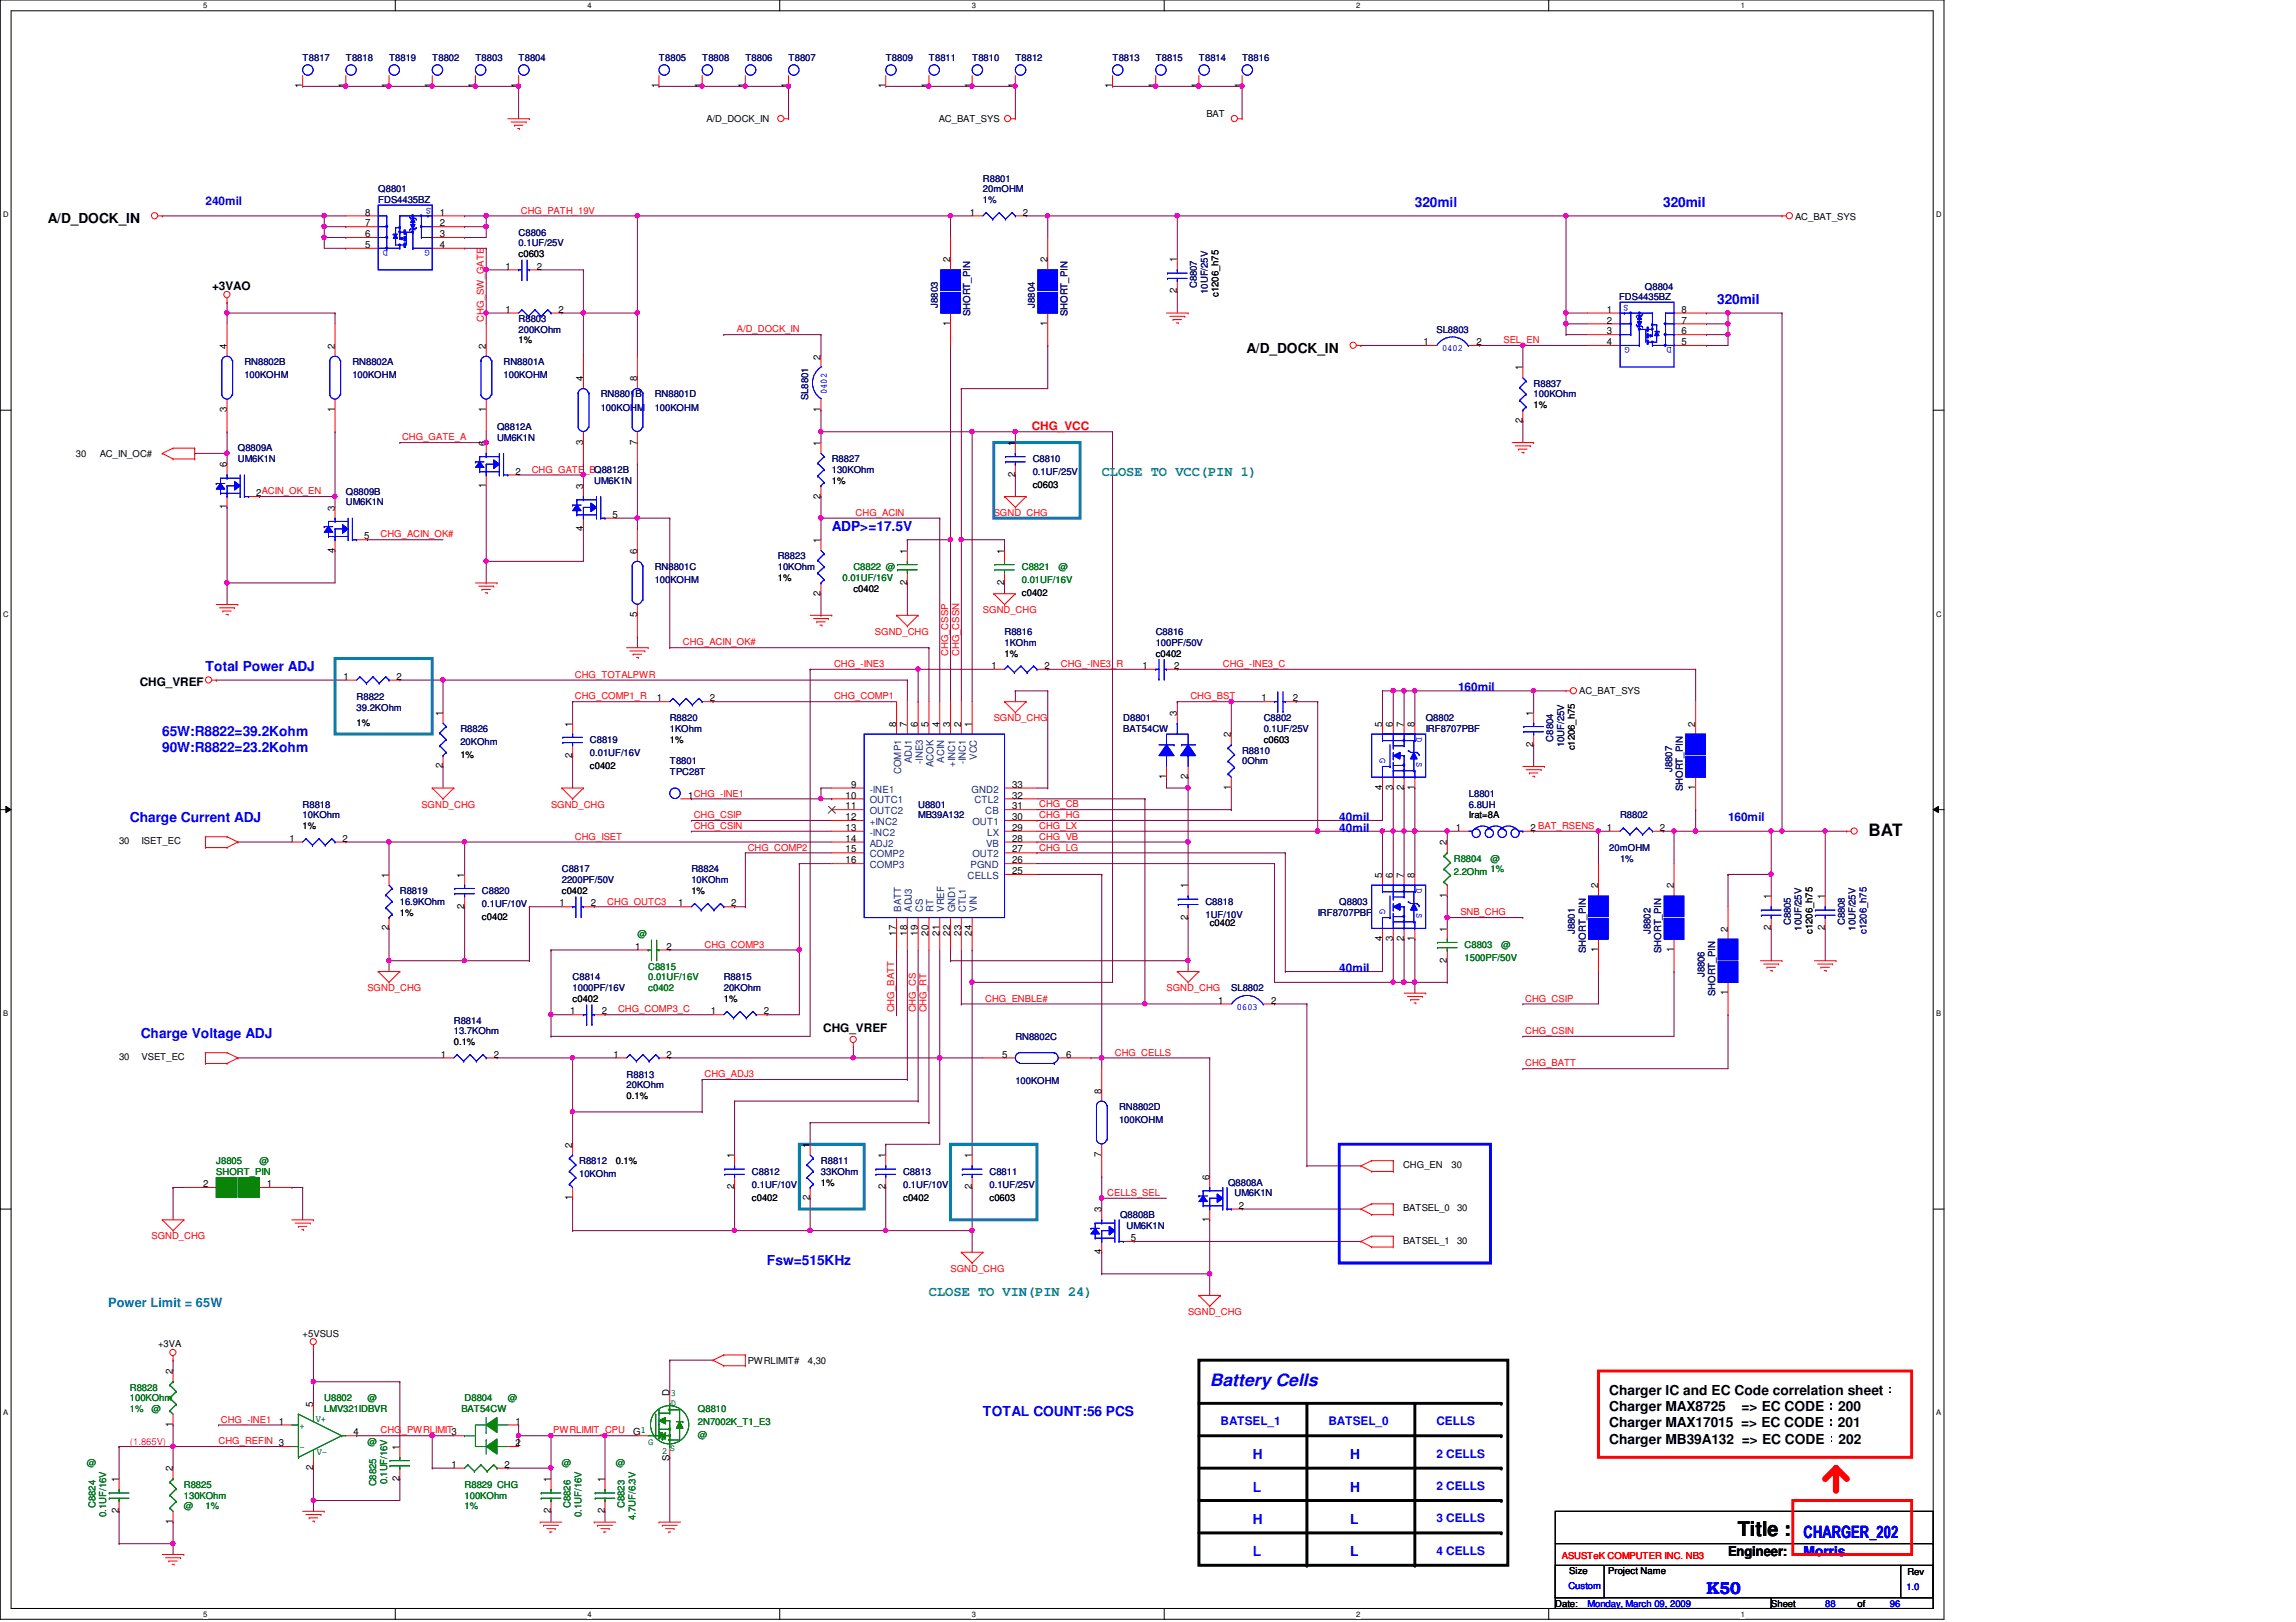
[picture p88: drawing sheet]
<svg xmlns="http://www.w3.org/2000/svg" width="297mm" height="210mm" viewBox="0 0 297 210" stroke-linecap="round" stroke-linejoin="round" font-family="sans-serif">
<defs><g id="words">
<text font-size="2.6" x="224.8" y="198.7">Title :</text>
<text font-size="2.2" x="241.7" y="108.2">BAT</text>
<g font-size="2.2" fill="#00f">
<text x="156.5" y="179.4">Battery Cells</text>
<text x="233.3" y="199.1">CHARGER_202</text>
<text x="220.8" y="206.3">K50</text>
</g>
<g font-size="1.8">
<text x="6.2" y="28.9">A/D_DOCK_IN</text>
<text x="161.2" y="45.7">A/D_DOCK_IN</text>
<text x="208.2" y="184.7">Charger MAX17015 =&gt; EC CODE：201</text>
<text x="208.2" y="180.5">Charger IC and EC Code correlation sheet：</text>
<text x="208.2" y="182.6">Charger MAX8725</text>
<text x="225.3" y="182.6">=&gt; EC CODE：200</text>
<text x="208.2" y="186.8">Charger MB39A132 =&gt; EC CODE：202</text>
<text x="223.6" y="201.4">Engineer:</text>
</g>
<g font-size="1.8" fill="#00f">
<text x="183" y="26.8">320mil</text>
<text x="215.2" y="26.8">320mil</text>
<text x="222.2" y="39.4">320mil</text>
<text x="107.6" y="68.7">ADP&gt;=17.5V</text>
<text x="26.6" y="86.9">Total Power ADJ</text>
<text x="21" y="95.2">65W:R8822=39.2Kohm</text>
<text x="21" y="97.4">90W:R8822=23.2Kohm</text>
<text x="16.8" y="106.4">Charge Current ADJ</text>
<text x="18.2" y="134.4">Charge Voltage ADJ</text>
<text x="99.2" y="163.7">Fsw=515KHz</text>
<text x="127.2" y="183.3">TOTAL COUNT:56 PCS</text>
<text x="162.1" y="188.8">H</text>
<text x="174.7" y="188.8">H</text>
<text x="162.1" y="197.2">H</text>
<text x="162.1" y="193">L</text>
<text x="174.7" y="197.2">L</text>
<text x="174.7" y="193">H</text>
<text x="162.1" y="201.4">L</text>
<text x="174.7" y="201.4">L</text>
<text x="233.3" y="201.4">Morris</text>
</g>
<g font-size="1.8" fill="#008080">
<text x="142.5" y="61.6">CLOSE TO VCC(PIN 1)</text>
<text x="120.2" y="167.8">CLOSE TO VIN(PIN 24)</text>
</g>
<text font-size="1.7" fill="#0080c0" x="14" y="169.2">Power Limit = 65W</text>
<g font-size="1.5" fill="#00f">
<text x="26.6" y="26.6">240mil</text>
<text x="188.6" y="89.5">160mil</text>
<text x="173.3" y="106.2">40mil</text>
<text x="173.3" y="107.6">40mil</text>
<text x="223.6" y="106.2">160mil</text>
<text x="173.3" y="125.8">40mil</text>
<text x="157.9" y="184.4">BATSEL_1</text>
<text x="171.9" y="184.4">BATSEL_0</text>
<text x="185.8" y="184.4">CELLS</text>
<text x="185.8" y="188.6">2 CELLS</text>
<text x="185.8" y="197">3 CELLS</text>
<text x="185.8" y="192.8">2 CELLS</text>
<text x="185.8" y="201.2">4 CELLS</text>
</g>
<g font-size="1.5">
<text x="27.4" y="37.5">+3VAO</text>
<text x="18.1" y="88.8">CHG_VREF</text>
<text x="106.5" y="133.6">CHG_VREF</text>
</g>
<text font-size="1.5" fill="#f00" x="133.5" y="55.6">CHG_VCC</text>
<g font-size="1.3">
<text x="39.1" y="11.4" transform="rotate(-90 39.1 11.4)">1</text>
<text x="44.7" y="11.4" transform="rotate(-90 44.7 11.4)">1</text>
<text x="50.3" y="11.4" transform="rotate(-90 50.3 11.4)">1</text>
<text x="55.9" y="11.4" transform="rotate(-90 55.9 11.4)">1</text>
<text x="61.5" y="11.4" transform="rotate(-90 61.5 11.4)">1</text>
<text x="67.1" y="11.4" transform="rotate(-90 67.1 11.4)">1</text>
<text x="85.2" y="11.4" transform="rotate(-90 85.2 11.4)">1</text>
<text x="90.8" y="11.4" transform="rotate(-90 90.8 11.4)">1</text>
<text x="96.4" y="11.4" transform="rotate(-90 96.4 11.4)">1</text>
<text x="102" y="11.4" transform="rotate(-90 102 11.4)">1</text>
<text x="114.6" y="11.4" transform="rotate(-90 114.6 11.4)">1</text>
<text x="120.1" y="11.4" transform="rotate(-90 120.1 11.4)">1</text>
<text x="125.7" y="11.4" transform="rotate(-90 125.7 11.4)">1</text>
<text x="131.3" y="11.4" transform="rotate(-90 131.3 11.4)">1</text>
<text x="143.9" y="11.4" transform="rotate(-90 143.9 11.4)">1</text>
<text x="149.5" y="11.4" transform="rotate(-90 149.5 11.4)">1</text>
<text x="155.1" y="11.4" transform="rotate(-90 155.1 11.4)">1</text>
<text x="160.7" y="11.4" transform="rotate(-90 160.7 11.4)">1</text>
<text x="47.2" y="29.3">7</text>
<text x="47.2" y="27.9">8</text>
<text x="56.9" y="27.9">1</text>
<text x="56.9" y="29.3">2</text>
<text x="125.5" y="27.9">1</text>
<text x="132.3" y="27.9">2</text>
<text x="47.2" y="32.1">5</text>
<text x="47.2" y="30.7">6</text>
<text x="56.9" y="30.7">3</text>
<text x="56.9" y="32.1">4</text>
<text x="65.4" y="34.9">1</text>
<text x="69.5" y="34.9">2</text>
<text x="122.9" y="34" transform="rotate(-90 122.9 34)">2</text>
<text x="135.5" y="34" transform="rotate(-90 135.5 34)">2</text>
<text x="152.3" y="34" transform="rotate(-90 152.3 34)">1</text>
<text x="65.4" y="40.5">1</text>
<text x="72.3" y="40.5">2</text>
<text x="152.3" y="38" transform="rotate(-90 152.3 38)">2</text>
<text x="207.9" y="40.5">1</text>
<text x="207.9" y="41.9">2</text>
<text x="217.5" y="41.9">7</text>
<text x="217.5" y="40.5">8</text>
<text x="29.3" y="45.1" transform="rotate(-90 29.3 45.1)">4</text>
<text x="43.3" y="45.1" transform="rotate(-90 43.3 45.1)">2</text>
<text x="62.9" y="45.1" transform="rotate(-90 62.9 45.1)">2</text>
<text x="106.2" y="46.5" transform="rotate(-90 106.2 46.5)">2</text>
<text x="122.9" y="42.2" transform="rotate(-90 122.9 42.2)">1</text>
<text x="135.5" y="42.2" transform="rotate(-90 135.5 42.2)">1</text>
<text x="184.1" y="44.7">1</text>
<text x="191" y="44.7">2</text>
<text x="197" y="47.9" transform="rotate(-90 197 47.9)">1</text>
<text x="207.9" y="43.3">3</text>
<text x="207.9" y="44.7">4</text>
<text x="217.5" y="44.7">5</text>
<text x="217.5" y="43.3">6</text>
<text x="29.3" y="53.3" transform="rotate(-90 29.3 53.3)">3</text>
<text x="43.3" y="53.3" transform="rotate(-90 43.3 53.3)">1</text>
<text x="62.9" y="53.3" transform="rotate(-90 62.9 53.3)">1</text>
<text x="75.4" y="49.3" transform="rotate(-90 75.4 49.3)">4</text>
<text x="82.4" y="49.3" transform="rotate(-90 82.4 49.3)">8</text>
<text x="106.2" y="53.3" transform="rotate(-90 106.2 53.3)">1</text>
<text x="62.9" y="57.7" transform="rotate(-90 62.9 57.7)">6</text>
<text x="75.4" y="57.5" transform="rotate(-90 75.4 57.5)">3</text>
<text x="82.4" y="57.5" transform="rotate(-90 82.4 57.5)">7</text>
<text x="106.2" y="57.7" transform="rotate(-90 106.2 57.7)">1</text>
<text x="131.3" y="57.7" transform="rotate(-90 131.3 57.7)">1</text>
<text x="197" y="54.7" transform="rotate(-90 197 54.7)">2</text>
<text x="29.3" y="65.9" transform="rotate(-90 29.3 65.9)">1</text>
<text x="29.3" y="60.5" transform="rotate(-90 29.3 60.5)">6</text>
<text x="33.1" y="64.2">2ACIN_OK_EN</text>
<text x="62.9" y="63.1" transform="rotate(-90 62.9 63.1)">1</text>
<text x="66.7" y="61.4">2</text>
<text x="75.4" y="63.3" transform="rotate(-90 75.4 63.3)">3</text>
<text x="106.2" y="64.5" transform="rotate(-90 106.2 64.5)">2</text>
<text x="131.3" y="61.7" transform="rotate(-90 131.3 61.7)">2</text>
<text x="43.3" y="71.5" transform="rotate(-90 43.3 71.5)">4</text>
<text x="43.3" y="66.1" transform="rotate(-90 43.3 66.1)">3</text>
<text x="47.1" y="69.8">5</text>
<text x="75.4" y="68.7" transform="rotate(-90 75.4 68.7)">4</text>
<text x="79.2" y="67">5</text>
<text x="82.4" y="71.7" transform="rotate(-90 82.4 71.7)">6</text>
<text x="106.2" y="70.3" transform="rotate(-90 106.2 70.3)">1</text>
<text x="117.3" y="71.7" transform="rotate(-90 117.3 71.7)">1</text>
<text x="129.9" y="71.7" transform="rotate(-90 129.9 71.7)">1</text>
<text x="106.2" y="77.1" transform="rotate(-90 106.2 77.1)">2</text>
<text x="117.3" y="75.7" transform="rotate(-90 117.3 75.7)">2</text>
<text x="129.9" y="75.7" transform="rotate(-90 129.9 75.7)">2</text>
<text x="82.4" y="79.9" transform="rotate(-90 82.4 79.9)">5</text>
<text x="44.4" y="88">1</text>
<text x="51.3" y="88">2</text>
<text x="128.3" y="86.6">1</text>
<text x="135.1" y="86.6">2</text>
<text x="147.8" y="86.6">1</text>
<text x="151.9" y="86.6">2</text>
<text x="57.3" y="92.6" transform="rotate(-90 57.3 92.6)">1</text>
<text x="74" y="94" transform="rotate(-90 74 94)">1</text>
<text x="85" y="90.8">1</text>
<text x="91.8" y="90.8">2</text>
<text x="115.9" y="94" transform="rotate(-90 115.9 94)">8</text>
<text x="117.3" y="94" transform="rotate(-90 117.3 94)">7</text>
<text x="118.7" y="94" transform="rotate(-90 118.7 94)">6</text>
<text x="120.1" y="94" transform="rotate(-90 120.1 94)">5</text>
<text x="121.5" y="94" transform="rotate(-90 121.5 94)">4</text>
<text x="122.9" y="94" transform="rotate(-90 122.9 94)">3</text>
<text x="124.3" y="94" transform="rotate(-90 124.3 94)">2</text>
<text x="125.7" y="94" transform="rotate(-90 125.7 94)">1</text>
<text x="152.3" y="92.6" transform="rotate(-90 152.3 92.6)">3</text>
<text x="159.3" y="95.4" transform="rotate(-90 159.3 95.4)">2</text>
<text x="163.2" y="90.8">1</text>
<text x="167.3" y="90.8">2</text>
<text x="178.8" y="94" transform="rotate(-90 178.8 94)">5</text>
<text x="180.2" y="94" transform="rotate(-90 180.2 94)">6</text>
<text x="181.6" y="94" transform="rotate(-90 181.6 94)">7</text>
<text x="183" y="94" transform="rotate(-90 183 94)">8</text>
<text x="198.4" y="92.6" transform="rotate(-90 198.4 92.6)">1</text>
<text x="219.3" y="94" transform="rotate(-90 219.3 94)">2</text>
<text x="57.3" y="99.4" transform="rotate(-90 57.3 99.4)">2</text>
<text x="74" y="98" transform="rotate(-90 74 98)">2</text>
<text x="110.1" y="101.9">9</text>
<text x="130.9" y="101.9">33</text>
<text x="150.9" y="100.8" transform="rotate(-90 150.9 100.8)">1</text>
<text x="153.7" y="100.8" transform="rotate(-90 153.7 100.8)">2</text>
<text x="198.4" y="96.6" transform="rotate(-90 198.4 96.6)">2</text>
<text x="89" y="103.3">1CHG_-INE1</text>
<text x="109.4" y="103.3">10</text>
<text x="109.4" y="104.7">11</text>
<text x="109.4" y="106.1">12</text>
<text x="109.4" y="107.5">13</text>
<text x="130.9" y="107.5">29</text>
<text x="130.9" y="106.1">30</text>
<text x="130.9" y="104.7">31</text>
<text x="130.9" y="103.3">32</text>
<text x="159.3" y="102.2" transform="rotate(-90 159.3 102.2)">1</text>
<text x="178.8" y="102.2" transform="rotate(-90 178.8 102.2)">4</text>
<text x="180.2" y="102.2" transform="rotate(-90 180.2 102.2)">3</text>
<text x="181.6" y="102.2" transform="rotate(-90 181.6 102.2)">2</text>
<text x="183" y="102.2" transform="rotate(-90 183 102.2)">1</text>
<text x="188.3" y="107.5">1</text>
<text x="198" y="107.5">2 BAT_RSENS</text>
<text x="207.9" y="107.5">1</text>
<text x="214.8" y="107.5">2</text>
<text x="219.3" y="102.2" transform="rotate(-90 219.3 102.2)">1</text>
<text x="37.5" y="108.9">1</text>
<text x="44.3" y="108.9">2</text>
<text x="50.3" y="113.6" transform="rotate(-90 50.3 113.6)">1</text>
<text x="60.1" y="113.6" transform="rotate(-90 60.1 113.6)">1</text>
<text x="109.4" y="108.9">14</text>
<text x="109.4" y="110.3">15</text>
<text x="109.4" y="111.7">16</text>
<text x="130.9" y="113.1">25</text>
<text x="130.9" y="111.7">26</text>
<text x="130.9" y="110.3">27</text>
<text x="130.9" y="108.9">28</text>
<text x="178.8" y="113.6" transform="rotate(-90 178.8 113.6)">5</text>
<text x="180.2" y="113.6" transform="rotate(-90 180.2 113.6)">6</text>
<text x="181.6" y="113.6" transform="rotate(-90 181.6 113.6)">7</text>
<text x="183" y="113.6" transform="rotate(-90 183 113.6)">8</text>
<text x="187.2" y="109.4" transform="rotate(-90 187.2 109.4)">2</text>
<text x="60.1" y="117.6" transform="rotate(-90 60.1 117.6)">2</text>
<text x="72.4" y="117.3">1</text>
<text x="76.5" y="117.3">2</text>
<text x="87.8" y="117.3">1</text>
<text x="94.6" y="117.3">2</text>
<text x="153.7" y="119" transform="rotate(-90 153.7 119)">2</text>
<text x="153.7" y="115" transform="rotate(-90 153.7 115)">1</text>
<text x="187.2" y="116.2" transform="rotate(-90 187.2 116.2)">1</text>
<text x="206.8" y="115" transform="rotate(-90 206.8 115)">2</text>
<text x="216.5" y="115" transform="rotate(-90 216.5 115)">2</text>
<text x="229.1" y="116.4" transform="rotate(-90 229.1 116.4)">1</text>
<text x="236.1" y="116.4" transform="rotate(-90 236.1 116.4)">1</text>
<text x="50.3" y="120.4" transform="rotate(-90 50.3 120.4)">2</text>
<text x="82.2" y="122.9">1</text>
<text x="86.2" y="122.9">2</text>
<text x="115.9" y="121.1" transform="rotate(-90 115.9 121.1)">17</text>
<text x="117.3" y="121.1" transform="rotate(-90 117.3 121.1)">18</text>
<text x="118.7" y="121.1" transform="rotate(-90 118.7 121.1)">19</text>
<text x="120.1" y="121.1" transform="rotate(-90 120.1 121.1)">20</text>
<text x="121.5" y="121.1" transform="rotate(-90 121.5 121.1)">21</text>
<text x="122.9" y="121.1" transform="rotate(-90 122.9 121.1)">22</text>
<text x="124.3" y="121.1" transform="rotate(-90 124.3 121.1)">23</text>
<text x="125.7" y="121.1" transform="rotate(-90 125.7 121.1)">24</text>
<text x="178.8" y="121.8" transform="rotate(-90 178.8 121.8)">4</text>
<text x="180.2" y="121.8" transform="rotate(-90 180.2 121.8)">3</text>
<text x="181.6" y="121.8" transform="rotate(-90 181.6 121.8)">2</text>
<text x="183" y="121.8" transform="rotate(-90 183 121.8)">1</text>
<text x="187.2" y="124.6" transform="rotate(-90 187.2 124.6)">2</text>
<text x="187.2" y="120.6" transform="rotate(-90 187.2 120.6)">1</text>
<text x="206.8" y="123.2" transform="rotate(-90 206.8 123.2)">1</text>
<text x="216.5" y="123.2" transform="rotate(-90 216.5 123.2)">1</text>
<text x="223.5" y="120.6" transform="rotate(-90 223.5 120.6)">2</text>
<text x="229.1" y="120.4" transform="rotate(-90 229.1 120.4)">2</text>
<text x="236.1" y="120.4" transform="rotate(-90 236.1 120.4)">2</text>
<text x="73.8" y="131.3">1</text>
<text x="77.8" y="131.3">2</text>
<text x="91.9" y="131.3">1</text>
<text x="98.8" y="131.3">2</text>
<text x="157.6" y="129.9">1</text>
<text x="164.5" y="129.9">2</text>
<text x="223.5" y="128.8" transform="rotate(-90 223.5 128.8)">1</text>
<text x="57" y="136.9">1</text>
<text x="63.9" y="136.9">2</text>
<text x="79.4" y="136.9">1</text>
<text x="86.2" y="136.9">2</text>
<text x="129.7" y="136.9">5</text>
<text x="137.9" y="136.9">6</text>
<text x="142.5" y="141.5" transform="rotate(-90 142.5 141.5)">8</text>
<text x="74" y="148.5" transform="rotate(-90 74 148.5)">2</text>
<text x="95" y="149.9" transform="rotate(-90 95 149.9)">1</text>
<text x="104.8" y="148.5" transform="rotate(-90 104.8 148.5)">1</text>
<text x="114.6" y="149.9" transform="rotate(-90 114.6 149.9)">1</text>
<text x="125.7" y="149.9" transform="rotate(-90 125.7 149.9)">1</text>
<text x="142.5" y="149.7" transform="rotate(-90 142.5 149.7)">7</text>
<text x="26.3" y="153.6">2</text>
<text x="34.5" y="153.6">1</text>
<text x="74" y="155.3" transform="rotate(-90 74 155.3)">1</text>
<text x="95" y="153.9" transform="rotate(-90 95 153.9)">2</text>
<text x="104.8" y="155.3" transform="rotate(-90 104.8 155.3)">2</text>
<text x="114.6" y="153.9" transform="rotate(-90 114.6 153.9)">2</text>
<text x="125.7" y="153.9" transform="rotate(-90 125.7 153.9)">2</text>
<text x="156.5" y="152.7" transform="rotate(-90 156.5 152.7)">6</text>
<text x="142.5" y="156.9" transform="rotate(-90 142.5 156.9)">3</text>
<text x="146.3" y="160.6">5</text>
<text x="156.5" y="158.1" transform="rotate(-90 156.5 158.1)">1</text>
<text x="160.3" y="156.4">2</text>
<text x="142.5" y="162.3" transform="rotate(-90 142.5 162.3)">4</text>
<text x="22.3" y="177.8" transform="rotate(-90 22.3 177.8)">2</text>
<text x="22.3" y="184.7" transform="rotate(-90 22.3 184.7)">1</text>
<text x="36.1" y="184.4">1</text>
<text x="40.5" y="182" transform="rotate(-90 40.5 182)">5</text>
<text x="45.7" y="185.8">4</text>
<text x="66.7" y="184.4">1</text>
<text x="81.9" y="185.8">G</text>
<text x="86.6" y="180.6" transform="rotate(-90 86.6 180.6)">D</text>
<text x="15.4" y="191.8" transform="rotate(-90 15.4 191.8)">1</text>
<text x="22.3" y="190.4" transform="rotate(-90 22.3 190.4)">2</text>
<text x="40.5" y="190.2" transform="rotate(-90 40.5 190.2)">2</text>
<text x="51.7" y="191.6" transform="rotate(-90 51.7 191.6)">2</text>
<text x="51.7" y="187.6" transform="rotate(-90 51.7 187.6)">1</text>
<text x="58.4" y="189.9">1</text>
<text x="65.3" y="189.9">2</text>
<text x="66.7" y="187.2">2</text>
<text x="71.2" y="191.8" transform="rotate(-90 71.2 191.8)">1</text>
<text x="78.2" y="191.8" transform="rotate(-90 78.2 191.8)">1</text>
<text x="86.6" y="189" transform="rotate(-90 86.6 189)">S</text>
<text x="15.4" y="195.8" transform="rotate(-90 15.4 195.8)">2</text>
<text x="22.3" y="197.2" transform="rotate(-90 22.3 197.2)">1</text>
<text x="71.2" y="195.8" transform="rotate(-90 71.2 195.8)">2</text>
<text x="78.2" y="195.8" transform="rotate(-90 78.2 195.8)">2</text>
</g>
<g font-size="1.3" fill="#004080">
<text x="116.6" y="100.2" transform="rotate(-90 116.6 100.2)">COMP1</text>
<text x="118" y="98.8" transform="rotate(-90 118 98.8)">ADJ1</text>
<text x="119.4" y="98.9" transform="rotate(-90 119.4 98.9)">-INE3</text>
<text x="120.8" y="99.3" transform="rotate(-90 120.8 99.3)">ACOK</text>
<text x="122.2" y="98.7" transform="rotate(-90 122.2 98.7)">ACIN</text>
<text x="123.6" y="99.2" transform="rotate(-90 123.6 99.2)">+INC1</text>
<text x="125" y="98.9" transform="rotate(-90 125 98.9)">-INC1</text>
<text x="126.4" y="98.3" transform="rotate(-90 126.4 98.3)">VCC</text>
<text x="112.5" y="102.6">-INE1</text>
<text x="112.5" y="104">OUTC1</text>
<text x="112.5" y="105.4">OUTC2</text>
<text x="112.5" y="106.8">+INC2</text>
<text x="125.7" y="102.6">GND2</text>
<text x="125.8" y="106.8">OUT1</text>
<text x="126.1" y="104">CTL2</text>
<text x="127.5" y="105.4">CB</text>
<text x="112.5" y="108.2">-INC2</text>
<text x="112.5" y="109.6">ADJ2</text>
<text x="112.5" y="111">COMP2</text>
<text x="112.5" y="112.4">COMP3</text>
<text x="125.2" y="113.7">CELLS</text>
<text x="125.6" y="112.4">PGND</text>
<text x="125.8" y="111">OUT2</text>
<text x="127.6" y="109.6">VB</text>
<text x="127.7" y="108.2">LX</text>
<text x="116.6" y="118" transform="rotate(-90 116.6 118)">BATT</text>
<text x="118" y="118" transform="rotate(-90 118 118)">ADJ3</text>
<text x="119.4" y="118" transform="rotate(-90 119.4 118)">CS</text>
<text x="120.8" y="118" transform="rotate(-90 120.8 118)">RT</text>
<text x="122.2" y="118" transform="rotate(-90 122.2 118)">VREF</text>
<text x="123.6" y="118" transform="rotate(-90 123.6 118)">GND1</text>
<text x="125" y="118" transform="rotate(-90 125 118)">CTL1</text>
<text x="126.4" y="118" transform="rotate(-90 126.4 118)">VIN</text>
</g>
<g font-size="1.2" fill="#000080">
<text x="39.2" y="7.8">T8817</text>
<text x="44.7" y="7.8">T8818</text>
<text x="50.3" y="7.8">T8819</text>
<text x="55.9" y="7.8">T8802</text>
<text x="61.5" y="7.8">T8803</text>
<text x="67.1" y="7.8">T8804</text>
<text x="85.3" y="7.8">T8805</text>
<text x="90.8" y="7.8">T8808</text>
<text x="96.4" y="7.8">T8806</text>
<text x="102" y="7.8">T8807</text>
<text x="114.6" y="7.8">T8809</text>
<text x="120.2" y="7.8">T8811</text>
<text x="125.8" y="7.8">T8810</text>
<text x="131.4" y="7.8">T8812</text>
<text x="143.9" y="7.8">T8813</text>
<text x="149.5" y="7.8">T8815</text>
<text x="155.1" y="7.8">T8814</text>
<text x="160.7" y="7.8">T8816</text>
<text x="127.2" y="23.5">R8801</text>
<text x="48.9" y="24.9">Q8801</text>
<text x="48.9" y="26.3">FDS4435BZ</text>
<text x="127.2" y="24.9">20mOHM</text>
<text x="127.2" y="26.3">1%</text>
<text x="67.1" y="30.5">C8806</text>
<text x="67.1" y="31.9">0.1UF/25V</text>
<text x="67.1" y="41.7">R8803</text>
<text x="121.3" y="39.8" transform="rotate(-90 121.3 39.8)">J8803</text>
<text x="125.5" y="40.9" transform="rotate(-90 125.5 40.9)">SHORT_PIN</text>
<text x="133.9" y="39.8" transform="rotate(-90 133.9 39.8)">J8804</text>
<text x="138.1" y="40.9" transform="rotate(-90 138.1 40.9)">SHORT_PIN</text>
<text x="154.9" y="37.3" transform="rotate(-90 154.9 37.3)">C8807</text>
<text x="156.2" y="38" transform="rotate(-90 156.2 38)">10UF/25V</text>
<text x="209.5" y="38.9">FDS4435BZ</text>
<text x="212.8" y="37.5">Q8804</text>
<text x="31.6" y="47.2">RN8802B</text>
<text x="45.6" y="47.2">RN8802A</text>
<text x="65.1" y="47.2">RN8801A</text>
<text x="67.1" y="43.1">200KOhm</text>
<text x="185.8" y="43.1">SL8803</text>
<text x="31.6" y="48.9">100KOHM</text>
<text x="45.6" y="48.9">100KOHM</text>
<text x="65.1" y="48.9">100KOHM</text>
<text x="77.7" y="51.4">RN8801B</text>
<text x="77.7" y="53.1">100KOHM</text>
<text x="84.7" y="51.4">RN8801D</text>
<text x="84.7" y="53.1">100KOHM</text>
<text x="104.6" y="51.8" transform="rotate(-90 104.6 51.8)">SL8801</text>
<text x="198.4" y="50">R8837</text>
<text x="198.4" y="51.4">100KOhm</text>
<text x="30.8" y="58.4">Q8809A</text>
<text x="30.8" y="59.8">UM6K1N</text>
<text x="64.3" y="55.6">Q8812A</text>
<text x="64.3" y="57">UM6K1N</text>
<text x="107.6" y="59.8">R8827</text>
<text x="133.6" y="59.8">C8810</text>
<text x="44.7" y="64">Q8809B</text>
<text x="44.7" y="65.4">UM6K1N</text>
<text x="76.9" y="62.6">UM6K1N</text>
<text x="107.6" y="61.2">130KOhm</text>
<text x="133.6" y="61.5">0.1UF/25V</text>
<text x="84.7" y="73.8">RN8801C</text>
<text x="84.7" y="75.5">100KOHM</text>
<text x="100.6" y="72.4">R8823</text>
<text x="100.6" y="73.8">10KOhm</text>
<text x="130" y="82.2">R8816</text>
<text x="130" y="83.6">1KOhm</text>
<text x="149.5" y="82.2">C8816</text>
<text x="149.5" y="83.6">100PF/50V</text>
<text x="46.1" y="90.6">R8822</text>
<text x="46.1" y="91.9">39.2KOhm</text>
<text x="59.6" y="94.7">R8826</text>
<text x="86.7" y="93.3">R8820</text>
<text x="86.7" y="94.7">1KOhm</text>
<text x="145.3" y="93.3">D8801</text>
<text x="145.3" y="94.7">BAT54CW</text>
<text x="163.5" y="93.3">C8802</text>
<text x="163.5" y="94.7">0.1UF/25V</text>
<text x="184.4" y="93.3">Q8802</text>
<text x="184.4" y="94.7">IRF8707PBF</text>
<text x="201" y="96" transform="rotate(-90 201 96)">C8804</text>
<text x="59.6" y="96.4">20KOhm</text>
<text x="76.3" y="96.1">C8819</text>
<text x="76.3" y="97.8">0.01UF/16V</text>
<text x="86.7" y="98.9">T8801</text>
<text x="86.7" y="100.3">TPC28T</text>
<text x="160.7" y="97.5">R8810</text>
<text x="160.7" y="98.9">0Ohm</text>
<text x="202.3" y="96.7" transform="rotate(-90 202.3 96.7)">10UF/25V</text>
<text x="216.3" y="99.9" transform="rotate(-90 216.3 99.9)">J8807</text>
<text x="39.2" y="104.5">R8818</text>
<text x="39.2" y="105.9">10KOhm</text>
<text x="118.8" y="104.5">U8801</text>
<text x="118.8" y="105.9">MB39A132</text>
<text x="190" y="103.1">L8801</text>
<text x="190" y="104.5">6.8UH</text>
<text x="209.6" y="105.9">R8802</text>
<text x="217.7" y="102.4" transform="rotate(-90 217.7 102.4)">SHORT_PIN</text>
<text x="72.7" y="112.9">C8817</text>
<text x="89.4" y="112.9">R8824</text>
<text x="208.2" y="110.1">20mOHM</text>
<text x="209.6" y="111.5">1%</text>
<text x="51.7" y="115.7">R8819</text>
<text x="51.7" y="117.1">16.9KOhm</text>
<text x="62.4" y="115.7">C8820</text>
<text x="62.4" y="117.4">0.1UF/10V</text>
<text x="72.7" y="114.3">2200PF/50V</text>
<text x="89.4" y="114.3">10KOhm</text>
<text x="156" y="117.1">C8818</text>
<text x="156" y="118.8">1UF/10V</text>
<text x="170.5" y="118.5">IRF8707PBF</text>
<text x="173.3" y="117.1">Q8803</text>
<text x="231.7" y="119.7" transform="rotate(-90 231.7 119.7)">C8805</text>
<text x="238.7" y="119.7" transform="rotate(-90 238.7 119.7)">C8808</text>
<text x="203.7" y="120.9" transform="rotate(-90 203.7 120.9)">J8801</text>
<text x="205.1" y="123.4" transform="rotate(-90 205.1 123.4)">SHORT_PIN</text>
<text x="213.5" y="120.9" transform="rotate(-90 213.5 120.9)">J8802</text>
<text x="214.9" y="123.4" transform="rotate(-90 214.9 123.4)">SHORT_PIN</text>
<text x="233.1" y="120.4" transform="rotate(-90 233.1 120.4)">10UF/25V</text>
<text x="240.1" y="120.4" transform="rotate(-90 240.1 120.4)">10UF/25V</text>
<text x="74.1" y="126.9">C8814</text>
<text x="74.1" y="128.3">1000PF/16V</text>
<text x="93.6" y="126.9">R8815</text>
<text x="93.6" y="128.3">20KOhm</text>
<text x="159.3" y="128.3">SL8802</text>
<text x="220.5" y="126.4" transform="rotate(-90 220.5 126.4)">J8806</text>
<text x="221.9" y="128.9" transform="rotate(-90 221.9 128.9)">SHORT_PIN</text>
<text x="58.7" y="132.5">R8814</text>
<text x="58.7" y="133.9">13.7KOhm</text>
<text x="131.4" y="134.6">RN8802C</text>
<text x="81.1" y="139.4">R8813</text>
<text x="81.1" y="140.8">20KOhm</text>
<text x="131.4" y="140.3">100KOHM</text>
<text x="144.8" y="143.6">RN8802D</text>
<text x="144.8" y="145.3">100KOHM</text>
<text x="74.9" y="150.6">R8812</text>
<text x="74.9" y="152.3">10KOhm</text>
<text x="97.3" y="152">C8812</text>
<text x="97.3" y="153.7">0.1UF/10V</text>
<text x="106.2" y="150.6">R8811</text>
<text x="106.2" y="152">33KOhm</text>
<text x="116.8" y="152">C8813</text>
<text x="116.8" y="153.7">0.1UF/10V</text>
<text x="128" y="152">C8811</text>
<text x="128" y="153.7">0.1UF/25V</text>
<text x="158.9" y="153.4">Q8808A</text>
<text x="159.7" y="154.8">UM6K1N</text>
<text x="144.9" y="157.6">Q8808B</text>
<text x="145.8" y="159">UM6K1N</text>
</g>
<g font-size="1.2">
<text x="91.4" y="15.8">A/D_DOCK_IN</text>
<text x="121.5" y="15.8">AC_BAT_SYS</text>
<text x="156.1" y="15.1">BAT</text>
<text x="232.2" y="28.4">AC_BAT_SYS</text>
<text x="67.1" y="33.3">c0603</text>
<text x="157.6" y="38.4" transform="rotate(-90 157.6 38.4)">c1206_h75</text>
<text x="67.1" y="44.4">1%</text>
<text x="198.4" y="52.8">1%</text>
<text x="9.8" y="59.1">30</text>
<text x="12.9" y="59.1">AC_IN_OC#</text>
<text x="107.6" y="62.6">1%</text>
<text x="133.6" y="63.2">c0603</text>
<text x="100.6" y="75.2">1%</text>
<text x="110.4" y="76.6">c0402</text>
<text x="132.2" y="77.1">c0402</text>
<text x="130" y="85">1%</text>
<text x="149.5" y="85">c0402</text>
<text x="204.3" y="89.9">AC_BAT_SYS</text>
<text x="46.1" y="93.9">1%</text>
<text x="59.6" y="98.1">1%</text>
<text x="76.3" y="99.5">c0402</text>
<text x="86.7" y="96.1">1%</text>
<text x="163.5" y="96.1">c0603</text>
<text x="203.7" y="97.1" transform="rotate(-90 203.7 97.1)">c1206_h75</text>
<text x="39.2" y="107.3">1%</text>
<text x="190" y="105.9">Irat=8A</text>
<text x="15.4" y="109.3">30</text>
<text x="18.3" y="109.3">ISET_EC</text>
<text x="51.7" y="118.5">1%</text>
<text x="62.4" y="119">c0402</text>
<text x="72.7" y="115.7">c0402</text>
<text x="89.4" y="115.7">1%</text>
<text x="156.5" y="119.9">c0402</text>
<text x="234.5" y="120.9" transform="rotate(-90 234.5 120.9)">c1206_h75</text>
<text x="74.1" y="129.7">c0402</text>
<text x="93.6" y="129.7">1%</text>
<text x="15.4" y="137.2">30</text>
<text x="18.3" y="137.2">VSET_EC</text>
<text x="58.7" y="135.3">0.1%</text>
<text x="81.1" y="142.2">0.1%</text>
<text x="79.7" y="150.6">0.1%</text>
<text x="97.3" y="155.4">c0402</text>
<text x="106.2" y="153.4">1%</text>
<text x="116.8" y="155.4">c0402</text>
<text x="128" y="155.4">c0603</text>
<text x="181.5" y="151.2">CHG_EN</text>
<text x="187.8" y="151.2">30</text>
<text x="181.5" y="156.8">BATSEL_0</text>
<text x="181.5" y="161">BATSEL_1</text>
<text x="188.5" y="156.8">30</text>
<text x="188.5" y="161">30</text>
<text x="39.2" y="173">+5VSUS</text>
<text x="20.4" y="174.4">+3VA</text>
<text x="96.7" y="176.5">PWRLIMIT#</text>
<text x="104.5" y="176.5">4,30</text>
<text x="203" y="203.7">Size</text>
<text x="208.1" y="203.7">Project Name</text>
<text x="246.8" y="203.8">Rev</text>
<text x="201.2" y="207.9">Date:</text>
<text x="229.1" y="207.9">Sheet</text>
<text x="240.3" y="207.9">of</text>
</g>
<g font-size="1.2" fill="#00f">
<text x="55.8" y="26.9" transform="rotate(180 55.8 26.9)">S</text>
<text x="50.2" y="32.4" transform="rotate(180 50.2 32.4)">D</text>
<text x="55.6" y="32.4" transform="rotate(180 55.6 32.4)">G</text>
<text x="210.7" y="39.5" transform="rotate(180 210.7 39.5)">S</text>
<text x="186.6" y="45.4">0402</text>
<text x="210.9" y="45" transform="rotate(180 210.9 45)">G</text>
<text x="216.3" y="45" transform="rotate(180 216.3 45)">D</text>
<text x="107" y="51" transform="rotate(-90 107 51)">0402</text>
<text x="183.3" y="95.4" transform="rotate(90 183.3 95.4)">D</text>
<text x="178.5" y="98.1" transform="rotate(90 178.5 98.1)">G</text>
<text x="183.3" y="98.6" transform="rotate(90 183.3 98.6)">S</text>
<text x="178.5" y="117.6" transform="rotate(90 178.5 117.6)">G</text>
<text x="183.3" y="115" transform="rotate(90 183.3 115)">D</text>
<text x="183.3" y="118.2" transform="rotate(90 183.3 118.2)">S</text>
<text x="160" y="130.6">0603</text>
<text x="202.9" y="205.7">Custom</text>
<text x="205.4" y="207.9">Monday, March 09, 2009</text>
<text x="236.1" y="207.9">88</text>
<text x="244.5" y="207.9">96</text>
<text x="246.6" y="205.8">1.0</text>
</g>
<g font-size="1.2" fill="#f00">
<text x="67.4" y="27.6">CHG_PATH_19V</text>
<text x="62.6" y="41.6" transform="rotate(-90 62.6 41.6)">CHG_SW_GATE</text>
<text x="95.3" y="43">A/D_DOCK_IN</text>
<text x="194.5" y="44.4">SEL_EN</text>
<text x="52" y="57">CHG_GATE_A</text>
<text x="68.8" y="61.2">CHG_GATE_BQ8812B</text>
<text x="49.2" y="69.6">CHG_ACIN_OK#</text>
<text x="110.7" y="66.8">CHG_ACIN</text>
<text x="128.6" y="66.8">SGND_CHG</text>
<text x="88.3" y="83.5">CHG_ACIN_OK#</text>
<text x="113.2" y="82.2">SGND_CHG</text>
<text x="127.2" y="79.4">SGND_CHG</text>
<text x="74.4" y="87.7">CHG_TOTALPWR</text>
<text x="107.9" y="86.3">CHG_-INE3</text>
<text x="122.7" y="84.9" transform="rotate(-90 122.7 84.9)">CHG_CSSP</text>
<text x="124.1" y="84.9" transform="rotate(-90 124.1 84.9)">CHG_CSSN</text>
<text x="137.2" y="86.3">CHG_-INE3_R</text>
<text x="158.2" y="86.3">CHG_-INE3_C</text>
<text x="74.4" y="90.5">CHG_COMP1_R</text>
<text x="107.9" y="90.5">CHG_COMP1</text>
<text x="128.6" y="93.3">SGND_CHG</text>
<text x="154" y="90.5">CHG_BST</text>
<text x="54.5" y="104.5">SGND_CHG</text>
<text x="71.3" y="104.5">SGND_CHG</text>
<text x="89.7" y="107.3">CHG_CSIN</text>
<text x="89.7" y="105.9">CHG_CSIP</text>
<text x="134.4" y="104.5">CHG_CB</text>
<text x="134.4" y="107.3">CHG_LX</text>
<text x="134.4" y="105.9">CHG_HG</text>
<text x="74.4" y="108.7">CHG_ISET</text>
<text x="96.7" y="110.1">CHG_COMP2</text>
<text x="134.4" y="108.7">CHG_VB</text>
<text x="134.4" y="110.1">CHG_LG</text>
<text x="78.6" y="117.1">CHG_OUTC3</text>
<text x="188.9" y="118.4">SNB_CHG</text>
<text x="91.1" y="122.6">CHG_COMP3</text>
<text x="47.5" y="128.3">SGND_CHG</text>
<text x="80" y="131">CHG_COMP3_C</text>
<text x="115.7" y="131" transform="rotate(-90 115.7 131)">CHG_BATT</text>
<text x="118.5" y="131" transform="rotate(-90 118.5 131)">CHG_CS</text>
<text x="119.9" y="131" transform="rotate(-90 119.9 131)">CHG_RT</text>
<text x="127.5" y="129.6">CHG_ENBLE#</text>
<text x="150.9" y="128.3">SGND_CHG</text>
<text x="197.3" y="129.6">CHG_CSIP</text>
<text x="144.2" y="136.6">CHG_CELLS</text>
<text x="197.3" y="133.8">CHG_CSIN</text>
<text x="91.1" y="139.4">CHG_ADJ3</text>
<text x="197.3" y="138">CHG_BATT</text>
<text x="143.3" y="154.8">CELLS_SEL</text>
<text x="19.6" y="160.4">SGND_CHG</text>
<text x="123" y="164.6">SGND_CHG</text>
<text x="153.7" y="170.2">SGND_CHG</text>
<text x="28.6" y="184.1">CHG_-INE1</text>
<text x="49.2" y="185.5">CHG_PWRLIMIT3</text>
<text x="71.6" y="185.5">PWRLIMIT_CPU</text>
<text x="28.3" y="186.9">CHG_REFIN 3</text>
<text x="202.1" y="201.8">ASUSTeK COMPUTER INC. NB3</text>
</g>
<g font-size="1.2" fill="#008000">
<text x="109" y="75.2">0.01UF/16V</text>
<text x="110.4" y="73.8">C8822 @</text>
<text x="132.2" y="73.8">C8821</text>
<text x="132.2" y="75.5">0.01UF/16V</text>
<text x="136.9" y="73.8">@</text>
<text x="188.1" y="111.5">R8804</text>
<text x="188.1" y="113.2">2.2Ohm 1%</text>
<text x="192.8" y="111.5">@</text>
<text x="82.5" y="121.3">@</text>
<text x="83.9" y="125.5">C8815</text>
<text x="189.5" y="122.7">C8803</text>
<text x="189.5" y="124.4">1500PF/50V</text>
<text x="194.2" y="122.7">@</text>
<text x="83.9" y="126.9">0.01UF/16V</text>
<text x="83.9" y="128.3">c0402</text>
<text x="28" y="150.6">J8805</text>
<text x="28" y="152">SHORT_PIN</text>
<text x="33.6" y="150.6">@</text>
<text x="16.8" y="180">R8828</text>
<text x="16.8" y="181.4">100KOhm</text>
<text x="16.8" y="182.8">1%</text>
<text x="19.6" y="182.8">@</text>
<text x="38.7" y="184.9">+</text>
<text x="40.8" y="184">V+</text>
<text x="41.9" y="181.4">U8802</text>
<text x="41.9" y="182.8">LMV321IDBVR</text>
<text x="47.5" y="181.4">@</text>
<text x="59.7" y="182.8">BAT54CW</text>
<text x="60.1" y="181.4">D8804</text>
<text x="65.7" y="181.4">@</text>
<text x="82.9" y="185.4">1</text>
<text x="86.8" y="181.9">D</text>
<text x="86.8" y="180.7">3</text>
<text x="90.3" y="182.8">Q8810</text>
<text x="90.3" y="184.4">2N7002K_T1_E3</text>
<text x="11.2" y="189.7">@</text>
<text x="38.7" y="187.7">-</text>
<text x="41" y="188.3">V-</text>
<text x="47.5" y="186.9">@</text>
<text x="72.7" y="189.7">@</text>
<text x="79.7" y="189.7">@</text>
<text x="83.9" y="186.9">G</text>
<text x="85.7" y="188.2">2</text>
<text x="86.7" y="187.8">S</text>
<text x="90.3" y="186.1">@</text>
<text x="12.4" y="195.2" transform="rotate(-90 12.4 195.2)">C8824</text>
<text x="13.8" y="196.3" transform="rotate(-90 13.8 196.3)">0.1UF/16V</text>
<text x="23.8" y="192.5">R8825</text>
<text x="23.8" y="193.9">130KOhm</text>
<text x="23.8" y="195.3">@</text>
<text x="26.6" y="195.3">1%</text>
<text x="48.7" y="192.4" transform="rotate(-90 48.7 192.4)">C8825</text>
<text x="50.1" y="192.1" transform="rotate(-90 50.1 192.1)">0.1UF/16V</text>
<text x="60.1" y="192.5">R8829 CHG</text>
<text x="60.1" y="193.9">100KOhm</text>
<text x="60.1" y="195.3">1%</text>
<text x="73.8" y="195.2" transform="rotate(-90 73.8 195.2)">C8826</text>
<text x="75.2" y="196.3" transform="rotate(-90 75.2 196.3)">0.1UF/16V</text>
<text x="80.8" y="195.2" transform="rotate(-90 80.8 195.2)">C8823</text>
<text x="82.2" y="196.7" transform="rotate(-90 82.2 196.7)">4.7UF/6.3V</text>
</g>
<text font-size="1.2" fill="#0000a0" x="241.5" y="120.9" transform="rotate(-90 241.5 120.9)">c1206_h75</text>
<text font-size="1.2" fill="#ff0080" x="16.8" y="186.9">(1.865V)</text>
<g font-size="1">
<text x="26.3" y="1.1">5</text>
<text x="76" y="1.1">4</text>
<text x="125.7" y="1.1">3</text>
<text x="175.5" y="1.1">2</text>
<text x="225.2" y="1.1">1</text>
<text x=".4" y="28.1">D</text>
<text x="250.5" y="28.1">D</text>
<text x=".4" y="79.8">C</text>
<text x="250.5" y="79.8">C</text>
<text x=".4" y="131.5">B</text>
<text x="250.5" y="131.5">B</text>
<text x=".4" y="183.2">A</text>
<text x="250.5" y="183.2">A</text>
<text x="26.3" y="209.2">5</text>
<text x="76" y="209.2">4</text>
<text x="125.7" y="209.2">3</text>
<text x="175.5" y="209.2">2</text>
<text x="225.2" y="209.2">1</text>
</g>
</g></defs>
<path d="M0 0h251.5v209.5h-251.5zM1.4 1.4h248.7v206.8h-248.7z" fill="none" stroke="#000" stroke-width=".13"/>
<g fill="#fff">
<path d="M26.3 .2h.5v1.1h-.5z"/>
<path d="M26.3 208.3h.5v1.1h-.5z"/>
</g>
<path d="M51.1 0v1.4M51.1 208.2v1.3" fill="none" stroke="#000" stroke-width=".13"/>
<g fill="#fff">
<path d="M76 .2h.5v1.1h-.5z"/>
<path d="M76 208.3h.5v1.1h-.5z"/>
</g>
<path d="M100.9 0v1.4M100.9 208.2v1.3" fill="none" stroke="#000" stroke-width=".13"/>
<g fill="#fff">
<path d="M125.7 .2h.6v1.1h-.6z"/>
<path d="M125.7 208.3h.6v1.1h-.6z"/>
</g>
<path d="M150.6 0v1.4M150.6 208.2v1.3" fill="none" stroke="#000" stroke-width=".13"/>
<g fill="#fff">
<path d="M175.5 .2h.5v1.1h-.5z"/>
<path d="M175.5 208.3h.5v1.1h-.5z"/>
</g>
<path d="M200.4 0v1.4M200.4 208.2v1.3" fill="none" stroke="#000" stroke-width=".13"/>
<g fill="#fff">
<path d="M225.2 .2h.6v1.1h-.6z"/>
<path d="M225.2 208.3h.6v1.1h-.6z"/>
<path d="M.4 27.2h.7v1.1h-.7z"/>
<path d="M250.5 27.2h.7v1.1h-.7z"/>
<path d="M.4 78.9h.7v1.1h-.7z"/>
<path d="M250.5 78.9h.7v1.1h-.7z"/>
</g>
<path d="M0 53.1h1.4M250.1 53.1h1.4" fill="none" stroke="#000" stroke-width=".13"/>
<g fill="#fff">
<path d="M.4 130.6h.7v1.1h-.7z"/>
<path d="M250.5 130.6h.6v1.1h-.6z"/>
</g>
<path d="M0 104.8h1.4M.8 104.4l.6 .4-.6 .4zM250.1 104.8l.7-.4v.8zM250.1 104.8h1.4" fill="none" stroke="#000" stroke-width=".13"/>
<path d="M.8 104.4l.6 .4-.6 .4zM250.1 104.8l.7-.4v.8z" fill="#000"/>
<g fill="#fff">
<path d="M.4 182.3h.7v1.1h-.7z"/>
<path d="M250.5 182.3h.6v1.1h-.6z"/>
</g>
<path d="M0 156.5h1.4M250.1 156.5h1.4" fill="none" stroke="#000" stroke-width=".13"/>
<path d="M132.8 27.9h.1M132.8 27.9h2.7M135.5 27.9h.1M135.5 27.9v2.8M152.3 37.7h.1M152.3 37.7v2.8M176.1 44.7h.1M176.1 44.7h8.3M220.8 43.3h.1M220.8 43.3h2.8M164.9 111.8h.1M164.9 111.8v15.3" fill="none" stroke="#800040" stroke-width=".13"/>
<circle cx="223.5" cy="43.3" r=".29" fill="#f0f"/>
<circle cx="223.5" cy="43.3" r=".29" fill="none" stroke="#f0f" stroke-width=".13"/>
<path d="M106.2 55.9h.1M106.2 55.9h25.2M125.8 55.9h.1M223.6 43.3h.1M223.6 43.3v1.4M92.2 90.8h.1M92.2 90.8h23.8" fill="none" stroke="#800040" stroke-width=".13"/>
<circle cx="106.2" cy="55.9" r=".29" fill="#f0f"/>
<circle cx="106.2" cy="55.9" r=".29" fill="none" stroke="#f0f" stroke-width=".13"/>
<path d="M219.4 104.8h.1M219.4 104.8v2.8" fill="none" stroke="#800040" stroke-width=".13"/>
<circle cx="219.3" cy="107.5" r=".29" fill="#f0f"/>
<circle cx="219.3" cy="107.5" r=".29" fill="none" stroke="#f0f" stroke-width=".13"/>
<path d="M86.7 83.8h.1M86.7 83.8h33.5M60.1 109h.1M60.1 109v4.2M125.8 159.3h.1M125.8 159.3v2.8" fill="none" stroke="#800040" stroke-width=".13"/>
<circle cx="60.1" cy="108.9" r=".29" fill="#f0f"/>
<circle cx="60.1" cy="108.9" r=".29" fill="none" stroke="#f0f" stroke-width=".13"/>
<path d="M50.3 109h.1M50.3 109h9.8" fill="none" stroke="#800040" stroke-width=".13"/>
<circle cx="50.3" cy="108.9" r=".29" fill="#f0f"/>
<circle cx="50.3" cy="108.9" r=".29" fill="none" stroke="#f0f" stroke-width=".13"/>
<path d="M131.4 55.9h.1M131.4 55.9h12.5M82.5 67.1h.1M82.5 67.1v1.4M68.5 117.3h.1M68.5 117.3h4.2M106.2 103.4h.1M106.2 102v1.4M134.2 111.8h30.7M164.9 111.8h.1M78.3 131.3h.1M78.3 131.3h13.9" fill="none" stroke="#800040" stroke-width=".13"/>
<circle cx="131.3" cy="55.9" r=".29" fill="#f0f"/>
<circle cx="131.3" cy="55.9" r=".29" fill="none" stroke="#f0f" stroke-width=".13"/>
<path d="M134.2 113.2h8.3M142.5 113.2h.1M74.1 143.9h.1M74.1 143.9v4.2" fill="none" stroke="#800040" stroke-width=".13"/>
<circle cx="74" cy="143.9" r=".29" fill="#f0f"/>
<circle cx="74" cy="143.9" r=".29" fill="none" stroke="#f0f" stroke-width=".13"/>
<path d="M64.3 136.9h.1M64.3 136.9h9.8" fill="none" stroke="#800040" stroke-width=".13"/>
<circle cx="74" cy="136.9" r=".29" fill="#f0f"/>
<circle cx="74" cy="136.9" r=".29" fill="none" stroke="#f0f" stroke-width=".13"/>
<path d="M104.8 159.3h.1M114.6 153.7h.1M114.6 153.7v5.6h-9.8" fill="none" stroke="#800040" stroke-width=".13"/>
<circle cx="104.8" cy="159.2" r=".29" fill="#f0f"/>
<circle cx="104.8" cy="159.2" r=".29" fill="none" stroke="#f0f" stroke-width=".13"/>
<path d="M41.9 29.3h.1M41.9 29.3v1.4h2.8M44.7 30.7h.1M134.2 109h.1M134.2 109h19.5M124.4 129.9h.1M124.4 122.9v7" fill="none" stroke="#800040" stroke-width=".13"/>
<circle cx="41.9" cy="29.3" r=".29" fill="#f0f"/>
<circle cx="41.9" cy="29.3" r=".29" fill="none" stroke="#f0f" stroke-width=".13"/>
<g fill="none" stroke="#800040" stroke-width=".13">
<path d="M123 27.9h.1M123 27.9v2.8M135.5 27.9h.1M135.5 27.9h16.8M152.3 27.9h.1M152.3 27.9v5.6M143.9 55.9h.1M143.9 55.9v71.2M134.2 104.8h25.1M159.3 104.8h.1M219.4 107.6h.1M219.4 107.6h9.7"/>
<path d="M103.4 122.9h.1M103.4 122.9v8.4M118.8 122.9v19.6M142.5 136.9h.1M142.5 136.9h14M156.5 136.9h.1M156.5 136.9v15.4M216.6 125.7h.1M216.6 125.7v8.4M118.8 142.5h.1"/>
</g>
<circle cx="135.5" cy="27.9" r=".29" fill="#f0f"/>
<circle cx="135.5" cy="27.9" r=".29" fill="none" stroke="#f0f" stroke-width=".13"/>
<g fill="none" stroke="#800040" stroke-width=".13">
<path d="M82.5 27.9h.1M82.5 27.9h40.5M220.8 44.7h.1M220.8 44.7h2.8M89.4 107.6h.1M89.4 107.6h18.2M86.7 136.9h.1M86.7 136.9h23.7M110.4 136.9h.1M110.4 135.5v1.4M22.4 153.7h.1M22.4 153.7h1.4"/>
<path d="M22.4 153.7v4.2M37.8 153.7h.1M37.8 153.7h1.4M39.2 153.7h.1M39.2 153.7v4.2M146.7 160.7h.1M146.7 160.7h29.4"/>
</g>
<circle cx="82.4" cy="27.9" r=".29" fill="#f0f"/>
<circle cx="82.4" cy="27.9" r=".29" fill="none" stroke="#f0f" stroke-width=".13"/>
<path d="M219.4 86.6h.1M219.4 86.6v4.2M164.9 129.9h.1M164.9 129.9h4.2M95 153.7h.1M95 153.7v5.6" fill="none" stroke="#800040" stroke-width=".13"/>
<circle cx="95" cy="159.2" r=".29" fill="#f0f"/>
<circle cx="95" cy="159.2" r=".29" fill="none" stroke="#f0f" stroke-width=".13"/>
<path d="M104.8 86.6h.1M104.8 86.6h14M60.1 117.3h.1M60.1 117.3v7h-9.8M50.3 124.3h.1" fill="none" stroke="#800040" stroke-width=".13"/>
<circle cx="60.1" cy="124.3" r=".29" fill="#f0f"/>
<circle cx="60.1" cy="124.3" r=".29" fill="none" stroke="#f0f" stroke-width=".13"/>
<path d="M125.8 55.9h.1M125.8 55.9v34.9M86.7 67.1h.1M86.7 67.1v16.7M106.2 103.4h1.4M107.6 103.4h.1M216.6 107.6h.1M216.6 107.6h2.8" fill="none" stroke="#800040" stroke-width=".13"/>
<circle cx="125.7" cy="55.9" r=".29" fill="#f0f"/>
<circle cx="125.7" cy="55.9" r=".29" fill="none" stroke="#f0f" stroke-width=".13"/>
<path d="M86.7 122.9h.1M86.7 122.9h16.7" fill="none" stroke="#800040" stroke-width=".13"/>
<circle cx="103.4" cy="122.9" r=".29" fill="#f0f"/>
<circle cx="103.4" cy="122.9" r=".29" fill="none" stroke="#f0f" stroke-width=".13"/>
<path d="M156.5 157.9h.1M156.5 157.9v6.9" fill="none" stroke="#800040" stroke-width=".13"/>
<circle cx="156.5" cy="164.8" r=".29" fill="#f0f"/>
<circle cx="156.5" cy="164.8" r=".29" fill="none" stroke="#f0f" stroke-width=".13"/>
<path d="M117.4 88h.1M117.4 88v2.8M110.4 136.9h.1M110.4 136.9h11.2" fill="none" stroke="#800040" stroke-width=".13"/>
<circle cx="121.5" cy="136.9" r=".29" fill="#f0f"/>
<circle cx="121.5" cy="136.9" r=".29" fill="none" stroke="#f0f" stroke-width=".13"/>
<circle cx="110.4" cy="136.9" r=".29" fill="#f0f"/>
<circle cx="110.4" cy="136.9" r=".29" fill="none" stroke="#f0f" stroke-width=".13"/>
<g fill="none" stroke="#800040" stroke-width=".13">
<path d="M170.5 90.8h.1M170.5 90.8v16.8M68.5 117.3h.1M68.5 117.3v7M134.2 107.6h36.3M170.5 107.6h.1M120.2 122.9v22.4M197 134.1h.1M197 134.1h19.6M74.1 155.1h.1M74.1 159.3h.1M74.1 155.1v4.2"/>
<path d="M74.1 159.3h20.9M120.2 145.3h.1M142.5 155.1h.1M142.5 155.1v1.4"/>
</g>
<circle cx="170.4" cy="107.5" r=".29" fill="#f0f"/>
<circle cx="170.4" cy="107.5" r=".29" fill="none" stroke="#f0f" stroke-width=".13"/>
<path d="M142.5 155.1h.1M142.5 155.1h8.4" fill="none" stroke="#800040" stroke-width=".13"/>
<circle cx="142.5" cy="155" r=".29" fill="#f0f"/>
<circle cx="142.5" cy="155" r=".29" fill="none" stroke="#f0f" stroke-width=".13"/>
<path d="M62.9 27.9h.1M62.9 27.9v1.4M152.3 27.9h.1M152.3 27.9h50.3M95 142.5h.1M95 142.5h23.8" fill="none" stroke="#800040" stroke-width=".13"/>
<circle cx="202.6" cy="27.9" r=".29" fill="#f0f"/>
<circle cx="202.6" cy="27.9" r=".29" fill="none" stroke="#f0f" stroke-width=".13"/>
<circle cx="152.3" cy="27.9" r=".29" fill="#f0f"/>
<circle cx="152.3" cy="27.9" r=".29" fill="none" stroke="#f0f" stroke-width=".13"/>
<path d="M125.8 127.1h.1M125.8 127.1h18.1" fill="none" stroke="#800040" stroke-width=".13"/>
<circle cx="125.7" cy="127.1" r=".29" fill="#f0f"/>
<circle cx="125.7" cy="127.1" r=".29" fill="none" stroke="#f0f" stroke-width=".13"/>
<path d="M202.6 27.9h.1M202.6 27.9v12.6M202.6 40.5h.1M202.6 40.5h2.8M28 88h.1M28 88h16.7M134.2 103.4h13.9M148.1 103.4h.1M125.8 122.9h.1M125.8 122.9v4.2" fill="none" stroke="#800040" stroke-width=".13"/>
<circle cx="202.6" cy="40.5" r=".29" fill="#f0f"/>
<circle cx="202.6" cy="40.5" r=".29" fill="none" stroke="#f0f" stroke-width=".13"/>
<g fill="none" stroke="#800040" stroke-width=".13">
<path d="M106.2 55.9h.1M106.2 55.9v1.4M106.2 64.3h.1M106.2 64.3v2.8M131.4 61.5h.1M131.4 61.5v2.8M51.7 88h.1M51.7 88h5.6M57.3 99.2h.1M57.3 99.2v2.8M118.8 90.8h.1M118.8 86.6v4.2"/>
<path d="M152.3 90.8h.1M152.3 90.8v1.4M60.1 109h.1M60.1 109h47.5M229.1 113.2h.1M229.1 113.2v2.8M71.3 122.9h.1M71.3 122.9h11.2M117.4 139.7h.1M117.4 122.9v16.8M229.1 120.1h.1M229.1 120.1v4.2"/>
</g>
<circle cx="229.1" cy="113.1" r=".29" fill="#f0f"/>
<circle cx="229.1" cy="113.1" r=".29" fill="none" stroke="#f0f" stroke-width=".13"/>
<g fill="none" stroke="#800040" stroke-width=".13">
<path d="M41.9 27.9h.1M41.9 27.9h2.8M62.9 40.5h.1M62.9 40.5v1.4M57.3 88h.1M57.3 88h60.1M96.4 110.4h.1M96.4 117.3h.1M96.4 110.4h11.2M96.4 110.4v6.9M134.2 102h1.3M135.5 102h.1"/>
<path d="M50.3 120.1h.1M50.3 120.1v4.2M71.3 134.1h.1M71.3 131.3h.1M71.3 134.1h33.5M71.3 131.3v2.8M206.8 125.7h.1M206.8 125.7v4.2M104.8 145.3h.1M104.8 145.3h15.4M104.8 145.3v2.8M120.2 145.3h.1"/>
</g>
<circle cx="41.9" cy="27.9" r=".29" fill="#f0f"/>
<circle cx="41.9" cy="27.9" r=".29" fill="none" stroke="#f0f" stroke-width=".13"/>
<path d="M167.7 90.8h.1M167.7 90.8h2.8M103.4 111.8h.1M103.4 111.8h4.2M142.5 162.1h.1M142.5 162.1v2.7M156.5 164.8h.1M156.5 164.8v2.8" fill="none" stroke="#800040" stroke-width=".13"/>
<circle cx="156.5" cy="164.8" r=".29" fill="#f0f"/>
<circle cx="156.5" cy="164.8" r=".29" fill="none" stroke="#f0f" stroke-width=".13"/>
<path d="M131.4 55.9h.1M131.4 55.9v1.4M135.5 44.7h.1M135.5 44.7v5.6M74.1 90.8h.1M74.1 90.8h11.2M74.1 90.8v2.8M142.5 113.2h.1M142.5 113.2v23.7M30.8 136.9h.1M30.8 136.9h26.5" fill="none" stroke="#800040" stroke-width=".13"/>
<circle cx="142.5" cy="136.9" r=".29" fill="#f0f"/>
<circle cx="142.5" cy="136.9" r=".29" fill="none" stroke="#f0f" stroke-width=".13"/>
<path d="M197 44.7h.1M197 44.7h8.4M202.6 41.9h.1M202.6 40.5h.1M202.6 41.9h2.8M202.6 40.5v1.4" fill="none" stroke="#800040" stroke-width=".13"/>
<circle cx="197" cy="44.7" r=".29" fill="#f0f"/>
<circle cx="197" cy="44.7" r=".29" fill="none" stroke="#f0f" stroke-width=".13"/>
<path d="M62.9 34.9h.1M62.9 34.9h2.8M236.1 107.6h.1M236.1 107.6h2.8" fill="none" stroke="#800040" stroke-width=".13"/>
<circle cx="236.1" cy="107.5" r=".29" fill="#f0f"/>
<circle cx="236.1" cy="107.5" r=".29" fill="none" stroke="#f0f" stroke-width=".13"/>
<path d="M206.8 107.6h.1M206.8 107.6h1.4M206.8 107.6v4.2" fill="none" stroke="#800040" stroke-width=".13"/>
<circle cx="206.8" cy="107.5" r=".29" fill="#f0f"/>
<circle cx="206.8" cy="107.5" r=".29" fill="none" stroke="#f0f" stroke-width=".13"/>
<path d="M198.4 107.6h.1M198.4 107.6h8.4M216.6 107.6h.1M216.6 107.6v4.2" fill="none" stroke="#800040" stroke-width=".13"/>
<circle cx="216.5" cy="107.5" r=".29" fill="#f0f"/>
<circle cx="216.5" cy="107.5" r=".29" fill="none" stroke="#f0f" stroke-width=".13"/>
<path d="M89.4 103.4h.1M89.4 103.4h16.8M215.2 107.6h.1M215.2 107.6h1.4M148.1 129.9h.1M148.1 129.9h9.8" fill="none" stroke="#800040" stroke-width=".13"/>
<circle cx="106.2" cy="103.4" r=".29" fill="#f0f"/>
<circle cx="106.2" cy="103.4" r=".29" fill="none" stroke="#f0f" stroke-width=".13"/>
<path d="M152.3 86.6h.1M152.3 86.6h67.1M71.3 122.9h.1M71.3 122.9v8.4M183 127.1h.1M183 127.1v1.4" fill="none" stroke="#800040" stroke-width=".13"/>
<circle cx="71.3" cy="131.3" r=".29" fill="#f0f"/>
<circle cx="71.3" cy="131.3" r=".29" fill="none" stroke="#f0f" stroke-width=".13"/>
<g fill="none" stroke="#800040" stroke-width=".13">
<path d="M60.1 27.9h.1M60.1 27.9h2.8M124.4 50.3h.1M124.4 50.3h11.1M124.4 69.8h.1M124.4 69.8v21M135.5 89.4h.1M135.5 86.6h.1M135.5 89.4v12.6M135.5 86.6h12.6M30.8 109h.1M30.8 109h7"/>
<path d="M95 117.3h.1M95 117.3h1.4M50.3 124.3h.1M50.3 124.3v1.4M123 124.3h.1M123 122.9v1.4"/>
</g>
<circle cx="50.3" cy="124.3" r=".29" fill="#f0f"/>
<circle cx="50.3" cy="124.3" r=".29" fill="none" stroke="#f0f" stroke-width=".13"/>
<path d="M153.7 102h.1M153.7 102v7" fill="none" stroke="#800040" stroke-width=".13"/>
<circle cx="153.7" cy="102" r=".29" fill="#f0f"/>
<circle cx="153.7" cy="102" r=".29" fill="none" stroke="#f0f" stroke-width=".13"/>
<path d="M118.8 86.6h.1M118.8 86.6h9.8" fill="none" stroke="#800040" stroke-width=".13"/>
<circle cx="118.8" cy="86.6" r=".29" fill="#f0f"/>
<circle cx="118.8" cy="86.6" r=".29" fill="none" stroke="#f0f" stroke-width=".13"/>
<path d="M104.8 155.1h.1M104.8 155.1v4.2M114.6 159.3h.1M114.6 159.3h11.2" fill="none" stroke="#800040" stroke-width=".13"/>
<circle cx="114.6" cy="159.2" r=".29" fill="#f0f"/>
<circle cx="114.6" cy="159.2" r=".29" fill="none" stroke="#f0f" stroke-width=".13"/>
<path d="M90.8 139.7h.1M90.8 139.7h26.6M121.6 136.9h.1M121.6 122.9v14M197 129.9h.1M197 129.9h9.8" fill="none" stroke="#800040" stroke-width=".13"/>
<circle cx="121.5" cy="136.9" r=".29" fill="#f0f"/>
<circle cx="121.5" cy="136.9" r=".29" fill="none" stroke="#f0f" stroke-width=".13"/>
<path d="M106.2 67.1h.1M106.2 67.1h15.4" fill="none" stroke="#800040" stroke-width=".13"/>
<circle cx="106.2" cy="67" r=".29" fill="#f0f"/>
<circle cx="106.2" cy="67" r=".29" fill="none" stroke="#f0f" stroke-width=".13"/>
<path d="M106.2 67.1h.1M106.2 67.1v2.7M103.4 111.8h.1M103.4 111.8v11.1M153.7 109h.1M153.7 109v5.6M121.6 136.9h.1M121.6 136.9v11.2M125.8 127.1h.1M125.8 127.1v22.4M153.7 124.3h.1M153.7 124.3v1.4" fill="none" stroke="#800040" stroke-width=".13"/>
<circle cx="153.7" cy="108.9" r=".29" fill="#f0f"/>
<circle cx="153.7" cy="108.9" r=".29" fill="none" stroke="#f0f" stroke-width=".13"/>
<path d="M123 27.9h.1M123 27.9h2.8M134.2 110.4h.1M134.2 110.4h32.1" fill="none" stroke="#800040" stroke-width=".13"/>
<circle cx="122.9" cy="27.9" r=".29" fill="#f0f"/>
<circle cx="122.9" cy="27.9" r=".29" fill="none" stroke="#f0f" stroke-width=".13"/>
<g fill="none" stroke="#800040" stroke-width=".13">
<path d="M191.4 44.7h.1M191.4 44.7h5.6M197 44.7h.1M197 44.7v2.8M202.6 43.3h.1M202.6 41.9h.1M202.6 43.3h2.8M202.6 41.9v1.4M74.1 97.8h.1M74.1 97.8v4.2M89.4 106.2h.1M89.4 106.2h18.2"/>
<path d="M166.3 110.4h.1M166.3 110.4v15.3M60.1 124.3h8.4M68.5 124.3h.1M116 131.3h.1M116 122.9v8.4M223.6 131.3h.1M223.6 131.3v7"/>
</g>
<circle cx="202.6" cy="41.9" r=".29" fill="#f0f"/>
<circle cx="202.6" cy="41.9" r=".29" fill="none" stroke="#f0f" stroke-width=".13"/>
<path d="M41.9 30.7h.1M41.9 30.7v1.4h2.8M44.7 32.1h.1" fill="none" stroke="#800040" stroke-width=".13"/>
<circle cx="41.9" cy="30.7" r=".29" fill="#f0f"/>
<circle cx="41.9" cy="30.7" r=".29" fill="none" stroke="#f0f" stroke-width=".13"/>
<path d="M60.1 30.7h.1M60.1 30.7h2.8M197 54.5h.1M197 54.5v2.8M223.6 40.5h.1M223.6 40.5h6.9" fill="none" stroke="#800040" stroke-width=".13"/>
<circle cx="223.5" cy="40.5" r=".29" fill="#f0f"/>
<circle cx="223.5" cy="40.5" r=".29" fill="none" stroke="#f0f" stroke-width=".13"/>
<g fill="none" stroke="#800040" stroke-width=".13">
<path d="M202.6 27.9h27.9M230.5 27.9h.1M57.3 88h.1M57.3 88v4.2M131.4 89.4h.1M131.4 89.4h4.1M131.4 89.4v1.4M71.3 131.3h.1M71.3 131.3h2.8M121.6 136.9h.1M121.6 136.9h5.6M160.7 156.5h.1"/>
<path d="M160.7 156.5h15.4"/>
</g>
<circle cx="57.3" cy="88" r=".29" fill="#f0f"/>
<circle cx="57.3" cy="88" r=".29" fill="none" stroke="#f0f" stroke-width=".13"/>
<g fill="none" stroke="#800040" stroke-width=".13">
<path d="M60.1 32.1h.1M60.1 32.1h2.8M123 69.8h.1M123 69.8v21M120.2 83.8h.1M120.2 83.8v7M44.7 109h.1M44.7 109h5.6M50.3 109h.1M50.3 109v4.2M76.9 117.3h.1M76.9 117.3h11.1"/>
<path d="M106.2 102h.1M106.2 102h1.4"/>
</g>
<circle cx="122.9" cy="69.8" r=".29" fill="#f0f"/>
<circle cx="122.9" cy="69.8" r=".29" fill="none" stroke="#f0f" stroke-width=".13"/>
<path d="M121.6 67.1h.1M121.6 67.1v23.7M74.1 136.9h.1M74.1 136.9v7M90.8 139.7v4.2M74.1 143.9h.1M74.1 143.9h16.7M90.8 143.9h.1M125.8 153.7h.1M125.8 153.7v5.6" fill="none" stroke="#800040" stroke-width=".13"/>
<circle cx="125.7" cy="159.2" r=".29" fill="#f0f"/>
<circle cx="125.7" cy="159.2" r=".29" fill="none" stroke="#f0f" stroke-width=".13"/>
<g fill="none" stroke="#800040" stroke-width=".13">
<path d="M106.2 53.1h.1M106.2 53.1v2.8M106.2 79.6h.1M106.2 76.8v2.8M104.8 86.6h.1M104.8 86.6v47.5M134.2 106.2h.1M134.2 106.2h44.7M150.9 100.6h.1M150.9 100.6v1.4h2.8M153.7 102h.1M153.7 100.6h.1"/>
<path d="M153.7 100.6v1.4M74.1 136.9h.1M74.1 136.9h5.6M99.2 131.3h.1M99.2 131.3h4.2M123 124.3h.1M123 124.3h30.7M95 142.5h.1M95 142.5v7M114.6 148.1h.1M114.6 148.1h7M114.6 148.1v1.4"/>
</g>
<circle cx="153.7" cy="124.3" r=".29" fill="#f0f"/>
<circle cx="153.7" cy="124.3" r=".29" fill="none" stroke="#f0f" stroke-width=".13"/>
<path d="M183 89.4h.1M183 89.4h15.4" fill="none" stroke="#800040" stroke-width=".13"/>
<circle cx="183" cy="89.4" r=".29" fill="#f0f"/>
<circle cx="183" cy="89.4" r=".29" fill="none" stroke="#f0f" stroke-width=".13"/>
<path d="M198.4 96.4h.1M198.4 89.4h.1M198.4 96.4v2.8M198.4 89.4h4.2" fill="none" stroke="#800040" stroke-width=".13"/>
<circle cx="198.4" cy="89.4" r=".29" fill="#f0f"/>
<circle cx="198.4" cy="89.4" r=".29" fill="none" stroke="#f0f" stroke-width=".13"/>
<g fill="none" stroke="#800040" stroke-width=".13">
<path d="M41.9 27.9h.1M41.9 27.9v1.4h2.8M44.7 29.3h.1M198.4 89.4h.1M198.4 89.4v2.8M153.7 118.7h.1M153.7 118.7v5.6M142.5 136.9h.1M142.5 136.9v1.4M197 138.3h.1M197 138.3h26.6M95 159.3h.1"/>
<path d="M95 159.3h9.8"/>
</g>
<circle cx="142.5" cy="136.9" r=".29" fill="#f0f"/>
<circle cx="142.5" cy="136.9" r=".29" fill="none" stroke="#f0f" stroke-width=".13"/>
<path d="M62.9 29.3h.1M62.9 29.3v1.4" fill="none" stroke="#800040" stroke-width=".13"/>
<circle cx="62.9" cy="29.3" r=".29" fill="#f0f"/>
<circle cx="62.9" cy="29.3" r=".29" fill="none" stroke="#f0f" stroke-width=".13"/>
<path d="M148.1 103.4h.1M148.1 103.4v26.5" fill="none" stroke="#800040" stroke-width=".13"/>
<circle cx="148.1" cy="129.9" r=".29" fill="#f0f"/>
<circle cx="148.1" cy="129.9" r=".29" fill="none" stroke="#f0f" stroke-width=".13"/>
<path d="M124.4 69.8h.1M124.4 69.8h5.6M130 75.4h.1M130 69.8h.1M130 69.8v1.4M130 75.4v1.4M230.5 107.6h.1M230.5 107.6h5.6M236.1 107.6h.1M236.1 107.6v8.4M236.1 120.1h.1M236.1 120.1v4.2" fill="none" stroke="#800040" stroke-width=".13"/>
<circle cx="124.3" cy="69.8" r=".29" fill="#f0f"/>
<circle cx="124.3" cy="69.8" r=".29" fill="none" stroke="#f0f" stroke-width=".13"/>
<path d="M123 44.7h.1M123 44.7v25.1h-5.6M124.4 50.3h.1M124.4 50.3v19.5M117.4 75.4h.1M117.4 69.8h.1M117.4 69.8v1.4M117.4 75.4v4.2M181.6 89.4h.1M181.6 89.4v4.2" fill="none" stroke="#800040" stroke-width=".13"/>
<circle cx="181.6" cy="89.4" r=".29" fill="#f0f"/>
<circle cx="181.6" cy="89.4" r=".29" fill="none" stroke="#f0f" stroke-width=".13"/>
<path d="M183 121.5h.1M183 121.5v5.6" fill="none" stroke="#800040" stroke-width=".13"/>
<circle cx="183" cy="127.1" r=".29" fill="#f0f"/>
<circle cx="183" cy="127.1" r=".29" fill="none" stroke="#f0f" stroke-width=".13"/>
<path d="M181.6 121.5h.1M181.6 121.5v5.6" fill="none" stroke="#800040" stroke-width=".13"/>
<circle cx="181.6" cy="127.1" r=".29" fill="#f0f"/>
<circle cx="181.6" cy="127.1" r=".29" fill="none" stroke="#f0f" stroke-width=".13"/>
<path d="M164.9 127.1h15.4M180.3 127.1h.1" fill="none" stroke="#800040" stroke-width=".13"/>
<circle cx="180.2" cy="127.1" r=".29" fill="#f0f"/>
<circle cx="180.2" cy="127.1" r=".29" fill="none" stroke="#f0f" stroke-width=".13"/>
<path d="M181.6 102h.1M181.6 102v5.6M166.3 125.7h.1M178.9 121.5h.1M178.9 121.5v4.2h-12.6M180.3 121.5h.1M180.3 121.5v5.6" fill="none" stroke="#800040" stroke-width=".13"/>
<circle cx="181.6" cy="107.5" r=".29" fill="#f0f"/>
<circle cx="181.6" cy="107.5" r=".29" fill="none" stroke="#f0f" stroke-width=".13"/>
<path d="M230.5 40.5h.1M230.5 40.5v67.1M178.9 102h.1M178.9 102v4.2M187.2 107.6h.1M187.2 107.6h1.4" fill="none" stroke="#800040" stroke-width=".13"/>
<circle cx="230.5" cy="107.5" r=".29" fill="#f0f"/>
<circle cx="230.5" cy="107.5" r=".29" fill="none" stroke="#f0f" stroke-width=".13"/>
<path d="M229.1 107.6h.1M229.1 107.6h1.4" fill="none" stroke="#800040" stroke-width=".13"/>
<circle cx="229.1" cy="107.5" r=".29" fill="#f0f"/>
<circle cx="229.1" cy="107.5" r=".29" fill="none" stroke="#f0f" stroke-width=".13"/>
<path d="M60.1 29.3h.1M60.1 29.3h2.8M62.9 32.1h.1M62.9 27.9h.1M62.9 32.1v2.8M62.9 27.9h19.6M220.8 40.5h.1M220.8 40.5h2.8" fill="none" stroke="#800040" stroke-width=".13"/>
<circle cx="62.9" cy="27.9" r=".29" fill="#f0f"/>
<circle cx="62.9" cy="27.9" r=".29" fill="none" stroke="#f0f" stroke-width=".13"/>
<path d="M75.5 40.5h.1M75.5 40.5h7" fill="none" stroke="#800040" stroke-width=".13"/>
<circle cx="82.4" cy="40.5" r=".29" fill="#f0f"/>
<circle cx="82.4" cy="40.5" r=".29" fill="none" stroke="#f0f" stroke-width=".13"/>
<circle cx="75.4" cy="40.5" r=".29" fill="#f0f"/>
<circle cx="75.4" cy="40.5" r=".29" fill="none" stroke="#f0f" stroke-width=".13"/>
<path d="M82.5 27.9h.1M82.5 27.9v18.2M82.5 40.5h.1M159.3 90.8h.1M159.3 90.8h4.2" fill="none" stroke="#800040" stroke-width=".13"/>
<circle cx="159.3" cy="90.8" r=".29" fill="#f0f"/>
<circle cx="159.3" cy="90.8" r=".29" fill="none" stroke="#f0f" stroke-width=".13"/>
<path d="M180.3 102h.1M180.3 102v5.6" fill="none" stroke="#800040" stroke-width=".13"/>
<circle cx="180.2" cy="107.5" r=".29" fill="#f0f"/>
<circle cx="180.2" cy="107.5" r=".29" fill="none" stroke="#f0f" stroke-width=".13"/>
<path d="M183 102h.1M183 102v5.6" fill="none" stroke="#800040" stroke-width=".13"/>
<circle cx="183" cy="107.5" r=".29" fill="#f0f"/>
<circle cx="183" cy="107.5" r=".29" fill="none" stroke="#f0f" stroke-width=".13"/>
<g fill="none" stroke="#800040" stroke-width=".13">
<path d="M223.6 113.2h.1M223.6 113.2v4.1M229.1 107.6h.1M229.1 107.6v5.6h-5.5M124.4 129.9h.1M124.4 129.9h23.7M141.1 136.9h.1M141.1 136.9h1.4M169.1 129.9h.1M169.1 129.9v21M142.5 152.3h.1M142.5 152.3v2.8"/>
<path d="M169.1 150.9h.1M169.1 150.9h7M142.5 164.8h.1M142.5 164.8h14M78.3 185.8h.1M78.3 185.8v5.6"/>
</g>
<circle cx="78.2" cy="185.8" r=".29" fill="#f0f"/>
<circle cx="78.2" cy="185.8" r=".29" fill="none" stroke="#f0f" stroke-width=".13"/>
<path d="M22.4 187.2h.1M22.4 187.2h14M55.9 185.8h.1M55.9 185.8h2.8" fill="none" stroke="#800040" stroke-width=".13"/>
<circle cx="55.9" cy="185.8" r=".29" fill="#f0f"/>
<circle cx="55.9" cy="185.8" r=".29" fill="none" stroke="#f0f" stroke-width=".13"/>
<path d="M86.7 176h.1M86.7 176v4.2M22.4 187.2h.1M22.4 187.2v2.8M78.3 195.6h.1M78.3 185.8h.1M78.3 195.6v1.4M78.3 185.8h4.2" fill="none" stroke="#800040" stroke-width=".13"/>
<circle cx="22.4" cy="187.2" r=".29" fill="#f0f"/>
<circle cx="22.4" cy="187.2" r=".29" fill="none" stroke="#f0f" stroke-width=".13"/>
<path d="M22.4 199.8h.1M22.4 199.8v1.4M71.3 185.8h.1M71.3 185.8v4.2" fill="none" stroke="#800040" stroke-width=".13"/>
<circle cx="71.3" cy="190" r=".29" fill="#f0f"/>
<circle cx="71.3" cy="190" r=".29" fill="none" stroke="#f0f" stroke-width=".13"/>
<g fill="none" stroke="#800040" stroke-width=".13">
<path d="M40.6 178.8h.1M40.6 178.8v2.8M28.3 184.4h.1M28.3 184.4h8.1M40.6 194.2h.1M40.6 194.2v1.4M65.7 190h.1M65.7 190h5.6M71.3 190h.1M71.3 195.6h.1M71.3 190v1.4M71.3 195.6v1.4"/>
<path d="M86.7 188.6h.1M86.7 188.6v8.4"/>
</g>
<circle cx="40.5" cy="178.8" r=".29" fill="#f0f"/>
<circle cx="40.5" cy="178.8" r=".29" fill="none" stroke="#f0f" stroke-width=".13"/>
<path d="M22.4 176h.1M22.4 176v1.4M40.6 178.8h.1M40.6 178.8h11.1M51.7 178.8h.1M51.7 178.8v8.4M86.7 176h.1M86.7 176h5.5M40.6 194.2h.1M51.7 191.4h.1M51.7 191.4v2.8h-11.1" fill="none" stroke="#800040" stroke-width=".13"/>
<circle cx="40.5" cy="194.2" r=".29" fill="#f0f"/>
<circle cx="40.5" cy="194.2" r=".29" fill="none" stroke="#f0f" stroke-width=".13"/>
<path d="M15.4 187.2h.1M15.4 195.6h.1M15.4 199.8h.1M15.4 187.2v4.2M15.4 195.6v4.2M15.4 199.8h7M55.9 190h.1M55.9 185.8h.1M55.9 190h2.8M55.9 185.8v4.2" fill="none" stroke="#800040" stroke-width=".13"/>
<circle cx="22.4" cy="199.7" r=".29" fill="#f0f"/>
<circle cx="22.4" cy="199.7" r=".29" fill="none" stroke="#f0f" stroke-width=".13"/>
<path d="M15.4 187.2h.1M22.4 184.4h.1M22.4 184.4v2.8h-7M71.3 185.8h.1M71.3 185.8h7" fill="none" stroke="#800040" stroke-width=".13"/>
<circle cx="71.3" cy="185.8" r=".29" fill="#f0f"/>
<circle cx="71.3" cy="185.8" r=".29" fill="none" stroke="#f0f" stroke-width=".13"/>
<g fill="none" stroke="#800040" stroke-width=".13">
<path d="M29.4 58.7h.1M29.4 40.5h.1M29.4 40.5v1.4M29.4 58.7v1.4M29.4 40.5h13.9M33.6 64.3h.1M33.6 64.3h9.7M43.3 71.2h.1M43.3 71.2v4.2M40.6 174.6h.1M40.6 174.6v4.2M22.4 197h.1"/>
<path d="M22.4 197v2.8M40.6 190h.1M40.6 190v4.2M46.1 185.8h.1M46.1 185.8h9.8"/>
</g>
<circle cx="29.3" cy="40.5" r=".29" fill="#f0f"/>
<circle cx="29.3" cy="40.5" r=".29" fill="none" stroke="#f0f" stroke-width=".13"/>
<path d="M29.4 39.1h.1M29.4 39.1v1.4M43.3 40.5h.1M43.3 40.5v1.4M29.4 75.4h.1M29.4 75.4v2.8M29.4 75.4h13.9" fill="none" stroke="#800040" stroke-width=".13"/>
<circle cx="29.3" cy="75.4" r=".29" fill="#f0f"/>
<circle cx="29.3" cy="75.4" r=".29" fill="none" stroke="#f0f" stroke-width=".13"/>
<path d="M29.4 65.7h.1M29.4 65.7v9.7M43.3 64.3h.1M43.3 64.3v1.4" fill="none" stroke="#800040" stroke-width=".13"/>
<circle cx="43.3" cy="64.2" r=".29" fill="#f0f"/>
<circle cx="43.3" cy="64.2" r=".29" fill="none" stroke="#f0f" stroke-width=".13"/>
<path d="M25.2 58.7h.1M25.2 58.7h4.2M43.3 55.9h.1M43.3 55.9v8.4" fill="none" stroke="#800040" stroke-width=".13"/>
<circle cx="29.3" cy="58.6" r=".29" fill="#f0f"/>
<circle cx="29.3" cy="58.6" r=".29" fill="none" stroke="#f0f" stroke-width=".13"/>
<path d="M29.4 55.9h.1M29.4 55.9v2.8M82.5 67.1h.1M82.5 67.1h4.2" fill="none" stroke="#800040" stroke-width=".13"/>
<circle cx="82.4" cy="67" r=".29" fill="#f0f"/>
<circle cx="82.4" cy="67" r=".29" fill="none" stroke="#f0f" stroke-width=".13"/>
<path d="M75.5 61.5h.1M75.5 61.5v1.4M82.5 60.1h.1M82.5 60.1v7M82.5 82.4h.1M82.5 82.4v1.4" fill="none" stroke="#800040" stroke-width=".13"/>
<circle cx="75.4" cy="61.4" r=".29" fill="#f0f"/>
<circle cx="75.4" cy="61.4" r=".29" fill="none" stroke="#f0f" stroke-width=".13"/>
<g fill="none" stroke="#800040" stroke-width=".13">
<path d="M72.7 40.5h.1M72.7 40.5h2.8M75.5 40.5h.1M75.5 40.5v5.6M62.9 72.6h.1M62.9 62.9v9.7M62.9 72.6h12.6M67.1 61.5h8.4M75.5 61.5h.1M75.5 60.1h.1M75.5 60.1v1.4M79.7 67.1h2.8"/>
<path d="M82.5 67.1h.1"/>
</g>
<circle cx="62.9" cy="72.6" r=".29" fill="#f0f"/>
<circle cx="62.9" cy="72.6" r=".29" fill="none" stroke="#f0f" stroke-width=".13"/>
<path d="M62.9 40.5h.1M62.9 40.5h2.8M47.5 69.8h.1M47.5 69.8h9.8M62.9 75.4h.1M62.9 72.6v2.8M75.5 68.5h.1M75.5 68.5v4.1" fill="none" stroke="#800040" stroke-width=".13"/>
<circle cx="62.9" cy="40.5" r=".29" fill="#f0f"/>
<circle cx="62.9" cy="40.5" r=".29" fill="none" stroke="#f0f" stroke-width=".13"/>
<path d="M62.9 34.9h.1M62.9 34.9v5.6" fill="none" stroke="#800040" stroke-width=".13"/>
<circle cx="62.9" cy="34.9" r=".29" fill="#f0f"/>
<circle cx="62.9" cy="34.9" r=".29" fill="none" stroke="#f0f" stroke-width=".13"/>
<path d="M69.9 34.9h5.6M75.5 34.9h.1M75.5 34.9v5.6M51.7 57.3h.1M51.7 57.3h11.2M62.9 57.3h.1M62.9 55.9v1.4M75.5 40.5h.1" fill="none" stroke="#800040" stroke-width=".13"/>
<circle cx="62.9" cy="57.3" r=".29" fill="#f0f"/>
<circle cx="62.9" cy="57.3" r=".29" fill="none" stroke="#f0f" stroke-width=".13"/>
<path d="M170.5 107.6h8.4M178.9 107.6h.1" fill="none" stroke="#800040" stroke-width=".13"/>
<circle cx="178.8" cy="107.5" r=".29" fill="#f0f"/>
<circle cx="178.8" cy="107.5" r=".29" fill="none" stroke="#f0f" stroke-width=".13"/>
<path d="M180.3 107.6h.1M180.3 107.6h2.7M181.6 107.6h.1M183 107.6h.1M183 107.6v5.6M180.3 127.1h.1M180.3 127.1h1.3" fill="none" stroke="#800040" stroke-width=".13"/>
<circle cx="183" cy="107.5" r=".29" fill="#f0f"/>
<circle cx="183" cy="107.5" r=".29" fill="none" stroke="#f0f" stroke-width=".13"/>
<path d="M178.9 89.4h.1M178.9 89.4h1.4M178.9 89.4v4.2M180.3 89.4h.1M180.3 89.4v4.2M181.6 89.4h.1M181.6 89.4h1.4M183 89.4h.1M183 89.4v4.2" fill="none" stroke="#800040" stroke-width=".13"/>
<circle cx="180.2" cy="89.4" r=".29" fill="#f0f"/>
<circle cx="180.2" cy="89.4" r=".29" fill="none" stroke="#f0f" stroke-width=".13"/>
<path d="M180.3 89.4h.1M180.3 89.4h1.3M181.6 127.1h.1M181.6 127.1h1.4" fill="none" stroke="#800040" stroke-width=".13"/>
<circle cx="181.6" cy="127.1" r=".29" fill="#f0f"/>
<circle cx="181.6" cy="127.1" r=".29" fill="none" stroke="#f0f" stroke-width=".13"/>
<path d="M220.8 41.9h.1M223.6 40.5h.1M223.6 40.5v1.4h-2.8M178.9 107.6h.1M178.9 107.6v5.6M178.9 107.6h1.4M180.3 107.6h.1M180.3 107.6v5.6M181.6 107.6h.1M181.6 107.6v5.6M67.1 185.8h.1M67.1 185.8v1.4" fill="none" stroke="#800040" stroke-width=".13"/>
<circle cx="67.1" cy="185.8" r=".29" fill="#f0f"/>
<circle cx="67.1" cy="185.8" r=".29" fill="none" stroke="#f0f" stroke-width=".13"/>
<g fill="none" stroke="#800040" stroke-width=".13">
<path d="M93.6 43.3h.1M93.6 43.3h12.6M106.2 43.3h.1M106.2 43.3v2.8M152.3 90.8h.1M152.3 90.8h7M159.3 90.8h.1M159.3 90.8v4.2M159.3 104.8h.1M159.3 102v2.8M187.2 107.6h.1M187.2 107.6v1.4"/>
<path d="M67.1 185.8h.1M67.1 184.4h.1M67.1 185.8h4.2M67.1 184.4v1.4"/>
</g>
<circle cx="187.2" cy="107.5" r=".29" fill="#f0f"/>
<circle cx="187.2" cy="107.5" r=".29" fill="none" stroke="#f0f" stroke-width=".13"/>
<path d="M183 107.6h.1M183 107.6h4.2M187.2 118.7h.1M187.2 118.7v1.4M187.2 118.7h9.8M197 118.7h.1M183 127.1h.1M183 127.1h4.2M187.2 127.1h.1M187.2 124.3v2.8" fill="none" stroke="#800040" stroke-width=".13"/>
<circle cx="187.2" cy="118.7" r=".29" fill="#f0f"/>
<circle cx="187.2" cy="118.7" r=".29" fill="none" stroke="#f0f" stroke-width=".13"/>
<path d="M67.1 11.2h.1M67.1 11.2v4.2M187.2 116h.1M187.2 116v2.7" fill="none" stroke="#800040" stroke-width=".13"/>
<circle cx="67.1" cy="11.1" r=".29" fill="#f0f"/>
<circle cx="67.1" cy="11.1" r=".29" fill="none" stroke="#f0f" stroke-width=".13"/>
<path d="M55.9 11.2h.1M55.9 11.2h5.6" fill="none" stroke="#800040" stroke-width=".13"/>
<circle cx="61.5" cy="11.1" r=".29" fill="#f0f"/>
<circle cx="61.5" cy="11.1" r=".29" fill="none" stroke="#f0f" stroke-width=".13"/>
<circle cx="55.9" cy="11.1" r=".29" fill="#f0f"/>
<circle cx="55.9" cy="11.1" r=".29" fill="none" stroke="#f0f" stroke-width=".13"/>
<path d="M61.5 11.2h.1M61.5 11.2h5.6M85.3 11.2h.1M85.3 11.2h11.1M90.8 11.2h.1" fill="none" stroke="#800040" stroke-width=".13"/>
<circle cx="96.4" cy="11.1" r=".29" fill="#f0f"/>
<circle cx="96.4" cy="11.1" r=".29" fill="none" stroke="#f0f" stroke-width=".13"/>
<circle cx="90.8" cy="11.1" r=".29" fill="#f0f"/>
<circle cx="90.8" cy="11.1" r=".29" fill="none" stroke="#f0f" stroke-width=".13"/>
<path d="M96.4 11.2h.1M96.4 11.2h5.6M102 11.2h.1M102 11.2v4.2" fill="none" stroke="#800040" stroke-width=".13"/>
<circle cx="102" cy="11.1" r=".29" fill="#f0f"/>
<circle cx="102" cy="11.1" r=".29" fill="none" stroke="#f0f" stroke-width=".13"/>
<path d="M131.4 11.2h.1M131.4 11.2v4.2" fill="none" stroke="#800040" stroke-width=".13"/>
<circle cx="131.3" cy="11.1" r=".29" fill="#f0f"/>
<circle cx="131.3" cy="11.1" r=".29" fill="none" stroke="#f0f" stroke-width=".13"/>
<path d="M114.6 11.2h.1M114.6 11.2h11.2M120.2 11.2h.1M160.7 11.2h.1M160.7 11.2v4.2" fill="none" stroke="#800040" stroke-width=".13"/>
<circle cx="125.7" cy="11.1" r=".29" fill="#f0f"/>
<circle cx="125.7" cy="11.1" r=".29" fill="none" stroke="#f0f" stroke-width=".13"/>
<circle cx="120.1" cy="11.1" r=".29" fill="#f0f"/>
<circle cx="120.1" cy="11.1" r=".29" fill="none" stroke="#f0f" stroke-width=".13"/>
<path d="M125.8 11.2h.1M125.8 11.2h5.6M149.5 11.2h.1M149.5 11.2h5.6" fill="none" stroke="#800040" stroke-width=".13"/>
<circle cx="155.1" cy="11.1" r=".29" fill="#f0f"/>
<circle cx="155.1" cy="11.1" r=".29" fill="none" stroke="#f0f" stroke-width=".13"/>
<circle cx="149.5" cy="11.1" r=".29" fill="#f0f"/>
<circle cx="149.5" cy="11.1" r=".29" fill="none" stroke="#f0f" stroke-width=".13"/>
<path d="M155.1 11.2h.1M155.1 11.2h5.6" fill="none" stroke="#800040" stroke-width=".13"/>
<circle cx="160.7" cy="11.1" r=".29" fill="#f0f"/>
<circle cx="160.7" cy="11.1" r=".29" fill="none" stroke="#f0f" stroke-width=".13"/>
<circle cx="155.1" cy="11.1" r=".29" fill="#f0f"/>
<circle cx="155.1" cy="11.1" r=".29" fill="none" stroke="#f0f" stroke-width=".13"/>
<path d="M39.2 11.2h.1M39.2 11.2h16.7M44.7 11.2h.1M50.3 11.2h.1M143.9 11.2h.1M143.9 11.2h5.6" fill="none" stroke="#800040" stroke-width=".13"/>
<circle cx="50.3" cy="11.1" r=".29" fill="#f0f"/>
<circle cx="50.3" cy="11.1" r=".29" fill="none" stroke="#f0f" stroke-width=".13"/>
<circle cx="44.7" cy="11.1" r=".29" fill="#f0f"/>
<circle cx="44.7" cy="11.1" r=".29" fill="none" stroke="#f0f" stroke-width=".13"/>
<path d="M21 27.9h.1M21 27.9h20.9M223.6 41.9h.1M223.6 41.9v1.4" fill="none" stroke="#800040" stroke-width=".13"/>
<circle cx="223.5" cy="41.9" r=".29" fill="#f0f"/>
<circle cx="223.5" cy="41.9" r=".29" fill="none" stroke="#f0f" stroke-width=".13"/>
<g fill="none" stroke="#f00" stroke-width=".13">
<path d="M65.7 15.4h2.8M66.1 15.8h2M66.5 16.2h.1M66.5 16.2h1.1M67 16.6h.2M67.2 16.6h.1M68.1 15.8h.1M68.5 15.4h.1M101.5 15.4h.5M102 15.4h.1M130.8 15.4h.6M131.4 15.4h.1"/>
<path d="M160.1 15.4h.6M160.7 15.4h.1M20.4 27.9h.6M21 27.9h.1M29.4 39.1h.1M29.4 38.6v.5M230.5 27.9h.1M230.5 27.9h.6M21 58.7h.1M21 58.7l1.4 .7M22.4 58h.1M22.4 59.4h.1"/>
<path d="M22.4 58l-1.4 .7M22.4 58h2.8M22.4 59.4h2.8M25.2 58h.1M25.2 59.4h.1M25.2 58v1.4M150.9 40.5h2.8M151.3 40.9h2M151.8 41.4h.1M151.8 41.4h1.1M152.2 41.8h.2M152.4 41.8h.1"/>
<path d="M153.3 40.9h.1M153.7 40.5h.1M175.5 44.7h.6M176.1 44.7h.1M195.6 57.3h2.8M196 57.7h2M196.5 58.1h.1M196.5 58.1h1.1M196.9 58.5h.2M197.1 58.5h.1M198 57.7h.1M198.4 57.3h.1"/>
<path d="M28 78.2h2.8M28.4 78.7h1.9M28.8 79.1h.1M28.8 79.1h1.1M29.2 79.5h.3M29.5 79.5h.1M30.3 78.7h.1M30.8 78.2h.1M61.5 75.4h2.8M61.9 75.9h2M62.4 76.3h.1M62.4 76.3h1.1"/>
<path d="M62.8 76.7h.2M63 76.7h.1M63.9 75.9h.1M64.3 75.4h.1M104.8 79.6h2.8M107.6 79.6h.1M116 79.6h.1M116 79.6h2.8M116 79.6l1.4 1.4M118.8 79.6h.1M118.8 79.6l-1.4 1.4M128.6 76.8h.1"/>
<path d="M128.6 76.8h2.8M128.6 76.8l1.4 1.4M130 64.3h.1M130 78.2h.1M130 64.3h2.8M130 64.3l1.4 1.4M131.4 65.7h.1M131.4 76.8h.1M131.4 76.8l-1.4 1.4M132.8 64.3h.1M132.8 64.3l-1.4 1.4M27.4 88h.6"/>
<path d="M28 88h.1M81.1 83.8h2.8M81.5 84.2h1.9M81.9 84.7h.1M81.9 84.7h1.1M82.3 85.1h.3M82.6 85.1h.1M83.4 84.2h.1M83.9 83.8h.1M105.2 80.1h2M105.7 80.5h.1M105.7 80.5h1.1"/>
<path d="M106.1 80.9h.2M106.3 80.9h.1M107.2 80.1h.1M117.4 81h.1M130 90.8h.1M130 90.8h2.8M130 90.8l1.4 1.4M131.4 92.2h.1M132.8 90.8h.1M132.8 90.8l-1.4 1.4M197 99.2h2.8M197.4 99.6h2"/>
<path d="M199.4 99.6h.1M199.8 99.2h.1M202.6 89.4h.1M202.6 89.4h.6M26.6 109.7h.1M26.6 108.3h.1M26.6 108.3v1.4M26.6 109.7h2.8M26.6 108.3h2.8M29.4 109.7h.1M29.4 108.3h.1M29.4 108.3l1.4 .7"/>
<path d="M30.8 109h.1M30.8 109l-1.4 .7M55.9 102h.1M55.9 102h2.8M55.9 102l1.4 1.4M57.3 103.4h.1M58.7 102h.1M58.7 102l-1.4 1.4M72.7 102h.1M72.7 102h2.8M72.7 102l1.4 1.4M74.1 103.4h.1"/>
<path d="M75.5 102h.1M75.5 102l-1.4 1.4M197.9 100h.1M197.9 100h1.1M198.3 100.5h.2M198.5 100.5h.1M238.9 107.6h.1M238.9 107.6h.6M26.6 137.6h.1M26.6 136.2h.1M26.6 137.6h2.8M26.6 136.2v1.4"/>
<path d="M26.6 136.2h2.8M29.4 137.6h.1M29.4 136.2h.1M29.4 136.2l1.4 .7M30.8 136.9h.1M30.8 136.9l-1.4 .7M48.9 125.7h.1M48.9 125.7h2.8M48.9 125.7l1.4 1.4M50.3 127.1h.1M51.7 125.7h.1M51.7 125.7l-1.4 1.4"/>
<path d="M110.4 135.5h.1M110.4 135v.5M152.3 125.7h.1M152.3 125.7h2.8M152.3 125.7l1.4 1.4M153.7 127.1h.1M155.1 125.7h.1M155.1 125.7l-1.4 1.4M181.6 128.5h2.8M182.1 128.9h1.9M182.5 129.4h.1M182.5 129.4h1.1"/>
<path d="M182.9 129.8h.3M183.2 129.8h.1M184 128.9h.1M184.4 128.5h.1M227.7 124.3h2.8M228.2 124.8h1.9M228.6 125.2h.1M228.6 125.2h1.1M229 125.6h.3M229.3 125.6h.1M230.1 124.8h.1M230.5 124.3h.1"/>
<path d="M234.7 124.3h2.8M235.2 124.8h1.9M235.6 125.2h.1M235.6 125.2h1.1M236 125.6h.3M236.3 125.6h.1M237.1 124.8h.1M237.5 124.3h.1M21 157.9h.1M21 157.9h2.8M21 157.9l1.4 1.4M22.4 159.3h.1"/>
<path d="M23.8 157.9h.1M23.8 157.9l-1.4 1.4M37.8 157.9h2.8M38.2 158.3h1.9M38.6 158.7h.1M38.6 158.7h1.1M39 159.1h.3M39.3 159.1h.1M40.1 158.3h.1M40.6 157.9h.1M176.1 156.5h.1M176.1 150.9h.1"/>
<path d="M176.1 156.5l1.4 .7M176.1 150.9l1.4 .7M177.5 157.2h.1M177.5 155.8h.1M177.5 160h.1M177.5 151.6h.1M177.5 150.2h.1M177.5 157.2h2.8M177.5 155.8h2.8M177.5 155.8l-1.4 .7M177.5 160h2.8M177.5 160l-1.4 .7"/>
<path d="M177.5 151.6h2.8M177.5 150.2h2.8M177.5 150.2l-1.4 .7M180.3 157.2h.1M180.3 155.8h.1M180.3 160h.1M180.3 151.6h.1M180.3 150.2h.1M180.3 150.2v1.4M180.3 155.8v1.4M180.3 160v1.4M22.4 176h.1"/>
<path d="M22.4 175.5v.5M40.6 174.6h.1M40.6 174.1v.5M92.2 176h.1M92.2 176l1.4 .7M93.6 176.7h.1M93.6 175.3h.1M93.6 176.7h2.8M93.6 175.3h2.8M93.6 175.3l-1.4 .7M96.4 176.7h.1M96.4 175.3h.1"/>
<path d="M96.4 175.3v1.4M124.4 162.1h.1M124.4 162.1h2.8M124.4 162.1l1.4 1.3M125.8 163.4h.1M127.2 162.1h.1M127.2 162.1l-1.4 1.3M155.1 167.6h.1M155.1 167.6h2.8M155.1 167.6l1.4 1.4M156.5 169h.1M157.9 167.6h.1"/>
<path d="M157.9 167.6l-1.4 1.4M176.1 160.7h.1M176.1 160.7l1.4 .7M177.5 161.4h.1M177.5 161.4h2.8M180.3 161.4h.1M39.2 195.6h2.7M39.6 196h1.9M40 196.4h.1M40 196.4h1.1M40.4 196.8h.3M40.7 196.8h.1"/>
<path d="M41.5 196h.1M41.9 195.6h.1M69.9 197h.1M69.9 197h2.8M70.3 197.4h.1M70.3 197.4h2M70.7 197.8h1.1M71.2 198.2h.1M71.2 198.2h.2M71.8 197.8h.1M76.9 197h.1M76.9 197h2.8"/>
<path d="M77.3 197.4h.1M77.3 197.4h1.9M77.7 197.8h1.1M78.1 198.2h.1M78.1 198.2h.3M78.8 197.8h.1M85.3 197h.1M85.3 197h2.7M85.7 197.4h.1M85.7 197.4h1.9M86.1 197.8h1.1M86.5 198.2h.1"/>
<path d="M86.5 198.2h.3M87.2 197.8h.1M21 201.2h2.8M21.4 201.6h2M21.8 202h.1M21.8 202h1.1M22.3 202.4h.2M22.5 202.4h.1M23.4 201.6h.1M23.8 201.2h.1"/>
<circle cx="101" cy="15.3" r=".4"/>
<circle cx="130.4" cy="15.3" r=".4"/>
<circle cx="159.7" cy="15.3" r=".4"/>
<circle cx="20" cy="27.9" r=".4"/>
<circle cx="29.4" cy="38.1" r=".4"/>
<circle cx="231.5" cy="27.9" r=".4"/>
<circle cx="175.1" cy="44.7" r=".4"/>
<circle cx="27" cy="88" r=".4"/>
<circle cx="203.6" cy="89.4" r=".4"/>
<circle cx="239.9" cy="107.5" r=".4"/>
<circle cx="110.4" cy="134.5" r=".4"/>
<circle cx="22.4" cy="175" r=".4"/>
<circle cx="40.5" cy="173.6" r=".4"/>
</g>
<path d="M201.2 195.6h48.9v11.2h-48.9zM201.2 199.8h48.9M250.1 199.8h.1M201.2 202.6h6.3v4.2h-6.3zM201.2 206.8h27.9v1.4h-27.9zM207.6 202.6h38.3M229.1 206.8h21v1.4h-21zM245.9 202.6h4.2v4.2h-4.2zM245.9 202.6h.1" fill="none" stroke="#000" stroke-width=".13"/>
<path d="M173.3 148.1h19.5v15.3h-19.5z" fill="none" stroke="#00f" stroke-width=".38"/>
<path d="M128.6 57.3h11.1v9.8h-11.1zM43.3 85.2h12.6v9.8h-12.6zM103.4 148.1h8.4v8.4h-8.4zM123 148.1h11.2v9.8h-11.2z" fill="none" stroke="#0080c0" stroke-width=".38"/>
<path d="M237.5 190l-1.4 1.4" fill="none" stroke="#f00" stroke-width=".8"/>
<circle cx="237.5" cy="190" r=".4" fill="#f00"/>
<path d="M206.8 177.4h40.5v11.2h-40.5zM231.9 194.2h15.4v7h-15.4z" fill="none" stroke="#f00" stroke-width=".38"/>
<path d="M237.5 190l1.4 1.4" fill="none" stroke="#f00" stroke-width=".8"/>
<circle cx="237.5" cy="190" r=".4" fill="#f00"/>
<path d="M237.5 190v2.8" fill="none" stroke="#f00" stroke-width=".8"/>
<circle cx="237.5" cy="192.8" r=".4" fill="#f00"/>
<path d="M155.1 176h40v26.6h-40zM155.1 194.2h39.1M155.1 198.4h39.1M155.1 181.6h39.1M155.1 185.8h39.1M155.1 190h39.1M169.1 181.6v21M183 181.6v21" fill="none" stroke="#000" stroke-width=".38"/>
<g fill="#000">
<circle cx="194.2" cy="198.4" r=".19"/>
<circle cx="194.2" cy="190" r=".19"/>
<circle cx="194.2" cy="181.6" r=".19"/>
<circle cx="194.2" cy="185.8" r=".19"/>
<circle cx="194.2" cy="194.2" r=".19"/>
<circle cx="169.1" cy="202.6" r=".19"/>
<circle cx="183" cy="202.6" r=".19"/>
</g>
<g fill="none" stroke="#f00" stroke-width=".13">
<path d="M96.4 9.8v1.4M114.6 9.8v1.4M131.4 9.8v1.4M29.4 41.9v4.2M29.4 51.7v4.2M65.7 40.5h1.4M71.3 40.5h1.4M29.4 60.1v1.4M29.4 64.3v1.4M32.2 64.3h1.4M37.8 109h1.4M43.3 109h1.4"/>
<path d="M92.2 131.3h1.4M97.8 131.3h1.4M125.8 149.5v1.4M125.8 152.3v1.4"/>
</g>
<g fill="none" stroke="#00f" stroke-width=".13">
<path d="M28.7 46.7h.1M28.7 46.6a.67 .67 0 0 1 .7-.5 .67 .67 0 0 1 .6 .6M28.7 46.7v4.4a.67 .67 0 0 0 .7 .5 .67 .67 0 0 0 .6-.5M30.1 46.7h.1M30.1 46.7v4.4M67.5 40.1h.1M67.5 40.1l.9 .8M67.5 40.1l-.4 .4M68.4 40.9h.1M69.2 40.1h.1M69.2 40.1l.8 .8M69.2 40.1l-.8 .8"/>
<path d="M70 40.9h.1M70.9 40.1h.1M70.9 40.1l.4 .4M70.9 40.1l-.9 .8M71.3 40.5h.1M31.1 64.3h.1M31.1 61.5v2.8M31.6 64.3h.1M31.6 61.5v2.8M31.6 64.3h.6M32.2 64.3h.1M39.6 108.5h.1"/>
<path d="M39.6 108.5l.8 .9M39.6 108.5l-.4 .5M40.4 109.4h.1M41.3 108.5h.1M41.3 108.5l.8 .9M41.3 108.5l-.9 .9M42.1 109.4h.1M42.9 108.5h.1M42.9 108.5l.4 .5M42.9 108.5l-.8 .9M43.3 109h.1M94.1 130.9h.1"/>
<path d="M94.1 130.9l.8 .8M94.1 130.9l-.5 .4M94.9 131.7h.1M95.8 130.9h.1M95.8 130.9l.8 .8M95.8 130.9l-.9 .8M96.6 131.7h.1M97.4 130.9h.1M97.4 130.9l.4 .4M97.4 130.9l-.8 .8M97.8 131.3h.1M124.5 151.3h.1"/>
<path d="M124.5 152h.1M124.5 151.3h2.5M124.5 152h2.5M125.8 150.9h.1M125.8 152.3h.1M125.8 150.9v.4M125.8 152v.3"/>
<circle cx="97.1" cy="9.1" r=".68"/>
<circle cx="115.3" cy="9.1" r=".68"/>
<circle cx="132" cy="9.1" r=".68"/>
</g>
<path d="M30.3 62.3l.8 .6-.8 .5z" fill-rule="evenodd" fill="#00f"/>
<path d="M29.4 61.9h.1M29.4 63.8h.1M29.4 62.9h.1M29.4 64.3h.1M29.4 61.5h.1M29.4 61.9h1.7M29.4 63.8h1.7M29.4 62.9h.9M29.4 61.5v.4M29.4 62.9v1.4M30.3 62.3l.8 .6-.8 .5z" fill="none" stroke="#00f" stroke-width=".13"/>
<path d="M28.5 62.6l.6 .7h-1.1z" fill-rule="evenodd" fill="#00f"/>
<g fill="none" stroke="#00f" stroke-width=".13">
<path d="M28 62.6h.1M28 62.6h1.1M28.5 62.6l.6 .7h-1.1zM28.5 63.8h.1M28.5 63.3h.1M28.5 61.9h.1M28.5 62.6h.1M28.5 63.8h.9M28.5 61.9v.7M28.5 63.3v.5M28.5 61.9h.9M31.1 64.3h.1"/>
<path d="M31.1 61.5v2.8M31.6 64.3h.1M31.6 61.5v2.8M31.6 64.3h.6M32.2 64.3h.1"/>
</g>
<path d="M30.3 62.3l.8 .6-.8 .5z" fill-rule="evenodd" fill="#00f"/>
<path d="M29.4 61.9h.1M29.4 63.8h.1M29.4 62.9h.1M29.4 64.3h.1M29.4 61.5h.1M29.4 61.9h1.7M29.4 63.8h1.7M29.4 62.9h.9M29.4 61.5v.4M29.4 62.9v1.4M30.3 62.3l.8 .6-.8 .5z" fill="none" stroke="#00f" stroke-width=".13"/>
<path d="M28.5 62.6l.6 .7h-1.1z" fill-rule="evenodd" fill="#00f"/>
<g fill="none" stroke="#00f" stroke-width=".13">
<path d="M28 62.6h.1M28 62.6h1.1M28.5 62.6l.6 .7h-1.1zM28.5 63.8h.1M28.5 63.3h.1M28.5 61.9h.1M28.5 62.6h.1M28.5 63.8h.9M28.5 61.9v.7M28.5 63.3v.5M28.5 61.9h.9M158.9 96.8h.1"/>
<path d="M158.9 98.5h.1M158.9 96.8l.8 .9M158.9 98.5l.8 .8M159.3 96.4h.1M159.3 96.4l-.4 .4M159.7 97.7h.1M159.7 99.3h.1M159.7 97.7l-.8 .8M159.7 99.3l-.8 .9M158.9 100.2h.1M158.9 100.2l.4 .4"/>
</g>
<path d="M159.3 95v1.4M159.3 100.6v1.4M206.8 111.8v4.2M206.8 121.5v4.2" fill="none" stroke="#f00" stroke-width=".13"/>
<path d="M205.5 118.9h2.6v2.6h-2.6z" fill-rule="evenodd" fill="#00f"/>
<path d="M205.5 118.9h2.6v2.6h-2.6z" fill="none" stroke="#00f" stroke-width=".13"/>
<path d="M205.5 116h2.6v2.6h-2.6z" fill-rule="evenodd" fill="#00f"/>
<path d="M205.5 116h2.6v2.6h-2.6z" fill="none" stroke="#00f" stroke-width=".13"/>
<path d="M205.5 118.9h2.6v2.6h-2.6z" fill-rule="evenodd" fill="#00f"/>
<path d="M205.5 118.9h2.6v2.6h-2.6z" fill="none" stroke="#00f" stroke-width=".13"/>
<path d="M205.5 116h2.6v2.6h-2.6z" fill-rule="evenodd" fill="#00f"/>
<path d="M106.3 47.5a2.43 2.43 0 0 0 0 4.1M205.5 116h2.6v2.6h-2.6z" fill="none" stroke="#00f" stroke-width=".13"/>
<path d="M106.2 46.1v1.4M106.2 51.7v1.4M223.6 117.3v4.2M223.6 127.1v4.2" fill="none" stroke="#f00" stroke-width=".13"/>
<path d="M222.3 124.5h2.5v2.6h-2.5z" fill-rule="evenodd" fill="#00f"/>
<path d="M222.3 124.5h2.5v2.6h-2.5z" fill="none" stroke="#00f" stroke-width=".13"/>
<path d="M222.3 121.5h2.5v2.7h-2.5z" fill-rule="evenodd" fill="#00f"/>
<path d="M222.3 121.5h2.5v2.7h-2.5z" fill="none" stroke="#00f" stroke-width=".13"/>
<path d="M222.3 124.5h2.5v2.6h-2.5z" fill-rule="evenodd" fill="#00f"/>
<path d="M222.3 124.5h2.5v2.6h-2.5z" fill="none" stroke="#00f" stroke-width=".13"/>
<path d="M222.3 121.5h2.5v2.7h-2.5z" fill-rule="evenodd" fill="#00f"/>
<g fill="none" stroke="#00f" stroke-width=".13">
<path d="M152.9 96.4h.1M152.9 96.4h1.8M153.7 97.8h.1M153.7 97.8v1.4M89.9 116.9h.1M89.9 116.9l.8 .9M89.9 116.9l-.5 .4M90.7 117.8h.1M91.6 116.9h.1M91.6 116.9l.8 .9M91.6 116.9l-.9 .9M92.4 117.8h.1"/>
<path d="M93.2 116.9h.1M93.2 116.9l.4 .4M93.2 116.9l-.8 .9M93.6 117.3h.1M81.5 136.5h.1M81.5 136.5l.8 .8M81.5 136.5l-.4 .4M82.3 137.3h.1M83.2 136.5h.1M83.2 136.5l.8 .8M83.2 136.5l-.9 .8M84 137.3h.1"/>
<path d="M84.8 136.5h.1M84.8 136.5l.5 .4M84.8 136.5l-.8 .8M85.3 136.9h.1M131.9 136.2a.67 .67 0 0 0-.5 .7 .67 .67 0 0 0 .5 .6M131.9 136.2h4.5M131.9 137.6h4.5M136.4 136.2h.1M136.4 137.6h.1M136.4 136.2a.67 .67 0 0 1 .5 .7 .67 .67 0 0 1-.5 .6M159.3 129.9a2.39 2.39 0 0 1 4.1 .1M222.3 121.5h2.5v2.7h-2.5z"/>
<circle cx="56.6" cy="9.1" r=".68"/>
</g>
<g fill="none" stroke="#f00" stroke-width=".13">
<path d="M55.9 9.8v1.4M150.9 99.2v1.4M152.3 92.2v1.4M153.7 99.2v1.4M88 117.3h1.4M93.6 117.3h1.4M187.2 109v1.4M187.2 114.6v1.4M79.7 136.9h1.4M85.3 136.9h1.4M127.2 136.9h4.2M136.9 136.9h4.2"/>
<path d="M157.9 129.9h1.4M163.5 129.9h1.4M51.7 187.2v1.4M51.7 190v1.4"/>
</g>
<g fill="none" stroke="#008000" stroke-width=".13">
<path d="M186.8 110.8h.1M186.8 114.1h.1M186.8 112.5h.1M186.8 110.8l.9 .8M186.8 114.1l.4 .5M186.8 112.5l.9 .8M187.2 110.4h.1M187.2 110.4l-.4 .4M187.7 111.6h.1M187.7 113.3h.1M187.7 111.6l-.9 .9M187.7 113.3l-.9 .8"/>
<path d="M50.5 189h.1M50.5 189.7h.1M50.5 189h2.5M50.5 189.7h2.5M51.7 188.6h.1M51.7 190h.1M51.7 188.6v.4M51.7 189.7v.3"/>
</g>
<path d="M153.7 96.4l1 1.4h-2z" fill-rule="evenodd" fill="#00f"/>
<path d="M153.7 96.4l1 1.4h-2z" fill="none" stroke="#00f" stroke-width=".13"/>
<path d="M150.9 96.4l1 1.4h-2z" fill-rule="evenodd" fill="#00f"/>
<path d="M149.9 96.4h2M150.9 96.4l1 1.4h-2zM150.9 97.8h.1M150.9 96.4v-1.4h2.8v1.4M150.9 97.8v1.4M151.9 96.4h.1M152.3 93.6h.1M152.3 93.6v1.4M152.9 96.4h.1M152.9 96.4h1.8M153.7 97.8h.1M153.7 97.8v1.4" fill="none" stroke="#00f" stroke-width=".13"/>
<path d="M153.7 96.4l1 1.4h-2z" fill-rule="evenodd" fill="#00f"/>
<path d="M153.7 96.4l1 1.4h-2z" fill="none" stroke="#00f" stroke-width=".13"/>
<path d="M150.9 96.4l1 1.4h-2z" fill-rule="evenodd" fill="#00f"/>
<g fill="none" stroke="#00f" stroke-width=".13">
<path d="M64.6 58.7v2.8M65.1 58.7v2.8M74.8 50.8h.1M74.8 50.8a.67 .67 0 0 1 .7-.5 .67 .67 0 0 1 .6 .5M74.8 50.8v4.5a.67 .67 0 0 0 .7 .5 .67 .67 0 0 0 .6-.5M76.2 50.8h.1M76.2 50.8v4.5M105.8 59.9h.1M105.8 59.9l.8 .9M106.2 58.7l.4 .4M106.6 59.1h.1M106.6 59.1l-.8 .8"/>
<path d="M64.6 61.5h.1M65.1 61.5h.1M65.1 61.5h.6M65.7 61.5h.1M81.8 73.2h.1M81.8 73.2a.67 .67 0 0 1 .7-.6 .67 .67 0 0 1 .6 .6M81.8 73.2v4.5a.67 .67 0 0 0 .7 .5 .67 .67 0 0 0 .6-.6M83.2 73.2h.1M83.2 73.2v4.5M105.8 61.6h.1M105.8 61.6l.8 .8M106.2 62.9h.1"/>
<path d="M106.6 62.4h.1M106.6 60.8h.1M106.6 62.4l-.4 .5M106.6 60.8l-.8 .8M149.9 96.4h2M150.9 96.4l1 1.4h-2zM150.9 97.8h.1M150.9 96.4v-1.4h2.8v1.4M150.9 97.8v1.4M151.9 96.4h.1M152.3 93.6h.1M152.3 93.6v1.4"/>
</g>
<g fill="none" stroke="#f00" stroke-width=".13">
<path d="M62.9 57.3v1.4M75.5 46.1v4.2M75.5 55.9v4.2M106.2 57.3v1.4M62.9 61.5v1.4M65.7 61.5h1.4M82.5 68.5v4.1M82.5 78.2v4.2M106.2 62.9v1.4M36.4 184.4h1.4M36.4 187.2h1.4M40.6 181.6v1.4"/>
<path d="M40.6 188.6v1.4M44.7 185.8h1.4M71.3 191.4v1.4M71.3 194.2v1.4"/>
</g>
<g fill="none" stroke="#008000" stroke-width=".13">
<path d="M37.8 184.4h.8M37.8 187.2h.8M38.6 188.6h.1M38.6 183h.1M38.6 184.4h.1M38.6 187.2h.1M38.6 183l5.6 2.8M38.6 183v5.6M40.6 183h.1M40.6 188.6h.1M40.6 183v1M40.6 187.6v1"/>
<path d="M44.2 185.8h.1M44.2 185.8l-5.6 2.8M44.2 185.8h.5M70 193.2h.1M70 193.9h.1M70 193.2h2.6M70 193.9h2.6M71.3 192.8h.1M71.3 194.2h.1M71.3 192.8v.4M71.3 193.9v.3"/>
</g>
<path d="M63.9 59.5l.7 .6-.7 .5z" fill-rule="evenodd" fill="#00f"/>
<path d="M62.9 59.1h.1M62.9 58.7h.1M62.9 59.1h1.7M62.9 58.7v.4M63.9 59.5l.7 .6-.7 .5zM62.9 61h.1M62.9 60.1h.1M62.9 61.5h.1M62.9 61h1.7M62.9 60.1h1M62.9 60.1v1.4" fill="none" stroke="#00f" stroke-width=".13"/>
<path d="M62.1 59.8l.5 .7h-1.1z" fill-rule="evenodd" fill="#00f"/>
<g fill="none" stroke="#00f" stroke-width=".13">
<path d="M61.5 59.8h.1M61.5 59.8h1.1M62.1 59.8l.5 .7h-1.1zM62.1 59.1h.1M62.1 59.8h.1M62.1 59.1v.7M62.1 59.1h.8M64.6 58.7v2.8M65.1 58.7v2.8M62.1 61h.1M62.1 60.5h.1M62.1 61h.8"/>
<path d="M62.1 60.5v.5M64.6 61.5h.1M65.1 61.5h.1M65.1 61.5h.6M65.7 61.5h.1"/>
</g>
<path d="M63.9 59.5l.7 .6-.7 .5z" fill-rule="evenodd" fill="#00f"/>
<path d="M62.9 59.1h.1M62.9 58.7h.1M62.9 59.1h1.7M62.9 58.7v.4M63.9 59.5l.7 .6-.7 .5zM62.9 61h.1M62.9 60.1h.1M62.9 61.5h.1M62.9 61h1.7M62.9 60.1h1M62.9 60.1v1.4" fill="none" stroke="#00f" stroke-width=".13"/>
<path d="M62.1 59.8l.5 .7h-1.1z" fill-rule="evenodd" fill="#00f"/>
<g fill="none" stroke="#00f" stroke-width=".13">
<path d="M61.5 59.8h.1M61.5 59.8h1.1M62.1 59.8l.5 .7h-1.1zM62.1 59.1h.1M62.1 59.8h.1M62.1 59.1v.7M62.1 59.1h.8M209.6 44.7h2.5M209.6 41.9h1.4M211 41.9h.1M212.1 44.7h.1M215.5 40.5v4.2h1.1"/>
<path d="M215.5 40.5h.1M215.5 41.9h.1M215.5 43.3h.1M215.5 41.9h1.1M215.5 40.5h1.1M215.5 43.3h1.1M62.1 61h.1M62.1 60.5h.1M62.1 61h.8M62.1 60.5v.5"/>
<circle cx="161.4" cy="9.1" r=".68"/>
</g>
<path d="M160.7 9.8v1.4M205.4 40.5h4.2M205.4 41.9h4.2M205.4 43.3h4.2M205.4 44.7h4.2M216.6 40.5h4.2M216.6 41.9h4.2M216.6 43.3h4.2M216.6 44.7h4.2" fill="none" stroke="#f00" stroke-width=".13"/>
<path d="M212.1 40.8l.3 .6h-.6z" fill-rule="evenodd" fill="#00f"/>
<path d="M211.8 40.8h.6M212.1 40.8l.3 .6h-.6zM212.4 40.8h.1M212.9 42.6h.1M212.9 42.6v1.7M214.1 42.9h.5M214.3 43.4h.1M214.3 43.4v.9M214.6 42.9h.1" fill="none" stroke="#00f" stroke-width=".13"/>
<path d="M215.3 43.2l.3 .1-.2 .1z" fill-rule="evenodd" fill="#00f"/>
<path d="M215.3 43.2l.3 .1-.2 .1z" fill="none" stroke="#00f" stroke-width=".13"/>
<path d="M215.3 41.8l.3 .1-.2 .1z" fill-rule="evenodd" fill="#00f"/>
<path d="M213.8 44.3h.1M213.8 44.3h.5M215.3 41.8l.3 .1-.2 .1z" fill="none" stroke="#00f" stroke-width=".13"/>
<path d="M213.7 44.2h.1v.1h-.1z" fill-rule="evenodd" fill="#00f"/>
<path d="M213.2 43.4h.6M213.7 44.2h.1v.1h-.1zM213.8 43.4h.1M213.8 42.6h.1M213.8 40.5h.1M213.8 40.5v2.9M214.3 42h.1M214.3 42v.9" fill="none" stroke="#00f" stroke-width=".13"/>
<path d="M213.7 42.5l.2 .1-.2 .1z" fill-rule="evenodd" fill="#00f"/>
<path d="M213.7 42.5l.2 .1-.2 .1z" fill="none" stroke="#00f" stroke-width=".13"/>
<path d="M211.8 41.6h.6l-.3 .6z" fill-rule="evenodd" fill="#00f"/>
<path d="M209.6 40.5h.5M210.1 40.5h.1M211.8 41.6h.6l-.3 .6z" fill="none" stroke="#00f" stroke-width=".13"/>
<path d="M213.1 43.2h.1v.5h-.1z" fill="#00f"/>
<path d="M213.1 43.2h.1v.5h-.1z" fill="none" stroke="#00f" stroke-width=".13"/>
<path d="M213.1 42.3h.1v.6h-.1z" fill="#00f"/>
<path d="M213.1 42.3h.1v.6h-.1z" fill="none" stroke="#00f" stroke-width=".13"/>
<path d="M213.1 44h.1v.6h-.1z" fill="#00f"/>
<path d="M213.1 44h.1v.6h-.1z" fill="none" stroke="#00f" stroke-width=".13"/>
<path d="M215.3 44.6l.3 .1-.2 .1z" fill-rule="evenodd" fill="#00f"/>
<g fill="none" stroke="#00f" stroke-width=".13">
<path d="M210.1 40.5h.1M210.1 40.5h3.7M211.7 40.9h.1M211.7 42h.1M211.7 42l.1 .2M211.8 42.2h.1M211.8 42.2h.6l.1 .1M211.8 40.8l-.1 .1M212.1 40.5h.1M212.1 44.7h.1M212.1 41.4h.1M212.1 40.5v.3"/>
<path d="M212.1 41.4v.2M212.1 42.2v2.5M212.5 40.6h.1M212.5 42.3h.1M212.5 40.6l-.1 .2M213.1 44.3h.7M213.8 44.3h.1M213.8 44.7h.1M213.8 44.3v.4M213.8 44.7h1.7M215.3 44.6l.3 .1-.2 .1zM215.5 44.7h.1"/>
</g>
<path d="M212 40.4l.2 .1-.1 .1z" fill-rule="evenodd" fill="#00f"/>
<path d="M209.6 43.3h.1M209.6 43.3h1.4M211 43.3h.1M211 40.5v2.8M212 40.4l.2 .1-.1 .1zM212.1 42.6h.1M212.1 42.6h.8" fill="none" stroke="#00f" stroke-width=".13"/>
<path d="M210.9 41.8h.1v.1h-.1z" fill-rule="evenodd" fill="#00f"/>
<path d="M210.9 41.8h.1v.1h-.1z" fill="none" stroke="#00f" stroke-width=".13"/>
<path d="M210.9 40.4h.1v.1h-.1z" fill-rule="evenodd" fill="#00f"/>
<path d="M210.9 40.4h.1v.1h-.1z" fill="none" stroke="#00f" stroke-width=".13"/>
<path d="M212 42.5h.2v.2h-.2z" fill-rule="evenodd" fill="#00f"/>
<path d="M212 42.5h.2v.2h-.2z" fill="none" stroke="#00f" stroke-width=".13"/>
<path d="M214.3 42.9l.3 .5h-.5z" fill-rule="evenodd" fill="#00f"/>
<path d="M214.3 42.9l.3 .5h-.5z" fill="none" stroke="#00f" stroke-width=".13"/>
<path d="M213.5 43.3l.3 .1-.3 .2z" fill-rule="evenodd" fill="#00f"/>
<path d="M213.2 42.6h.6M213.5 43.3l.3 .1-.3 .2zM213.8 42.6h.1M213.8 42h.1M213.8 42h.5" fill="none" stroke="#00f" stroke-width=".13"/>
<path d="M213.7 41.9l.2 .1-.2 .2z" fill-rule="evenodd" fill="#00f"/>
<g fill="none" stroke="#00f" stroke-width=".13">
<path d="M209.6 39.1h7v8.4h-7zM209.6 44.7h2.5M209.6 41.9h1.4M211 41.9h.1M212.1 44.7h.1M213.7 41.9l.2 .1-.2 .2zM215.5 40.5v4.2h1.1M215.5 40.5h.1M215.5 41.9h.1M215.5 43.3h.1M215.5 41.9h1.1M215.5 40.5h1.1"/>
<path d="M215.5 43.3h1.1"/>
</g>
<path d="M212.1 40.8l.3 .6h-.6z" fill-rule="evenodd" fill="#00f"/>
<path d="M211.8 40.8h.6M212.1 40.8l.3 .6h-.6zM212.4 40.8h.1M212.9 42.6h.1M212.9 42.6v1.7M214.1 42.9h.5M214.3 43.4h.1M214.3 43.4v.9M214.6 42.9h.1" fill="none" stroke="#00f" stroke-width=".13"/>
<path d="M215.3 43.2l.3 .1-.2 .1z" fill-rule="evenodd" fill="#00f"/>
<path d="M215.3 43.2l.3 .1-.2 .1z" fill="none" stroke="#00f" stroke-width=".13"/>
<path d="M215.3 41.8l.3 .1-.2 .1z" fill-rule="evenodd" fill="#00f"/>
<path d="M213.8 44.3h.1M213.8 44.3h.5M215.3 41.8l.3 .1-.2 .1z" fill="none" stroke="#00f" stroke-width=".13"/>
<path d="M213.7 44.2h.1v.1h-.1z" fill-rule="evenodd" fill="#00f"/>
<path d="M213.2 43.4h.6M213.7 44.2h.1v.1h-.1zM213.8 43.4h.1M213.8 42.6h.1M213.8 40.5h.1M213.8 40.5v2.9M214.3 42h.1M214.3 42v.9" fill="none" stroke="#00f" stroke-width=".13"/>
<path d="M213.7 42.5l.2 .1-.2 .1z" fill-rule="evenodd" fill="#00f"/>
<path d="M213.7 42.5l.2 .1-.2 .1z" fill="none" stroke="#00f" stroke-width=".13"/>
<path d="M211.8 41.6h.6l-.3 .6z" fill-rule="evenodd" fill="#00f"/>
<path d="M209.6 40.5h.5M210.1 40.5h.1M211.8 41.6h.6l-.3 .6z" fill="none" stroke="#00f" stroke-width=".13"/>
<path d="M213.1 43.2h.1v.5h-.1z" fill="#00f"/>
<path d="M213.1 43.2h.1v.5h-.1z" fill="none" stroke="#00f" stroke-width=".13"/>
<path d="M213.1 42.3h.1v.6h-.1z" fill="#00f"/>
<path d="M213.1 42.3h.1v.6h-.1z" fill="none" stroke="#00f" stroke-width=".13"/>
<path d="M213.1 44h.1v.6h-.1z" fill="#00f"/>
<path d="M213.1 44h.1v.6h-.1z" fill="none" stroke="#00f" stroke-width=".13"/>
<path d="M215.3 44.6l.3 .1-.2 .1z" fill-rule="evenodd" fill="#00f"/>
<g fill="none" stroke="#00f" stroke-width=".13">
<path d="M210.1 40.5h.1M210.1 40.5h3.7M211.7 40.9h.1M211.7 42h.1M211.7 42l.1 .2M211.8 42.2h.1M211.8 42.2h.6l.1 .1M211.8 40.8l-.1 .1M212.1 40.5h.1M212.1 44.7h.1M212.1 41.4h.1M212.1 40.5v.3"/>
<path d="M212.1 41.4v.2M212.1 42.2v2.5M212.5 40.6h.1M212.5 42.3h.1M212.5 40.6l-.1 .2M213.1 44.3h.7M213.8 44.3h.1M213.8 44.7h.1M213.8 44.3v.4M213.8 44.7h1.7M215.3 44.6l.3 .1-.2 .1zM215.5 44.7h.1"/>
</g>
<path d="M212 40.4l.2 .1-.1 .1z" fill-rule="evenodd" fill="#00f"/>
<path d="M209.6 43.3h.1M209.6 43.3h1.4M211 43.3h.1M211 40.5v2.8M212 40.4l.2 .1-.1 .1zM212.1 42.6h.1M212.1 42.6h.8" fill="none" stroke="#00f" stroke-width=".13"/>
<path d="M210.9 41.8h.1v.1h-.1z" fill-rule="evenodd" fill="#00f"/>
<path d="M210.9 41.8h.1v.1h-.1z" fill="none" stroke="#00f" stroke-width=".13"/>
<path d="M210.9 40.4h.1v.1h-.1z" fill-rule="evenodd" fill="#00f"/>
<path d="M210.9 40.4h.1v.1h-.1z" fill="none" stroke="#00f" stroke-width=".13"/>
<path d="M212 42.5h.2v.2h-.2z" fill-rule="evenodd" fill="#00f"/>
<path d="M212 42.5h.2v.2h-.2z" fill="none" stroke="#00f" stroke-width=".13"/>
<path d="M214.3 42.9l.3 .5h-.5z" fill-rule="evenodd" fill="#00f"/>
<path d="M214.3 42.9l.3 .5h-.5z" fill="none" stroke="#00f" stroke-width=".13"/>
<path d="M213.5 43.3l.3 .1-.3 .2z" fill-rule="evenodd" fill="#00f"/>
<path d="M213.2 42.6h.6M213.5 43.3l.3 .1-.3 .2zM213.8 42.6h.1M213.8 42h.1M213.8 42h.5" fill="none" stroke="#00f" stroke-width=".13"/>
<path d="M213.7 41.9l.2 .1-.2 .2z" fill-rule="evenodd" fill="#00f"/>
<g fill="none" stroke="#00f" stroke-width=".13">
<path d="M127.6 27.5h.1M127.6 27.5l.8 .9M127.6 27.5l-.4 .4M128.4 28.4h.1M129.3 27.5h.1M129.3 27.5l.8 .9M129.3 27.5l-.9 .9M130.1 28.4h.1M130.9 27.5h.1M130.9 27.5l.5 .4M130.9 27.5l-.8 .9M131.4 27.9h.1"/>
<path d="M209.6 39.1h7v8.4h-7zM130.1 59.1h.1M130.1 59.8h.1M130.1 59.1h2.5M130.1 59.8h2.5M131.4 58.7h.1M131.4 58.7v.4M131.4 59.8v.3M213.7 41.9l.2 .1-.2 .2zM77.2 67.1h.1M77.2 64.3v2.8M77.7 67.1h.1"/>
<path d="M77.7 64.3v2.8M77.7 67.1h.6M78.3 67.1h.1M131.4 60.1h.1"/>
</g>
<path d="M125.8 27.9h1.4M131.4 27.9h1.4M131.4 57.3v1.4M75.5 62.9v1.4M75.5 67.1v1.4M78.3 67.1h1.4M131.4 60.1v1.4" fill="none" stroke="#f00" stroke-width=".13"/>
<path d="M76.5 65.1l.7 .6-.7 .5z" fill-rule="evenodd" fill="#00f"/>
<path d="M75.5 64.7h.1M75.5 66.6h.1M75.5 65.7h.1M75.5 67.1h.1M75.5 64.3h.1M75.5 64.7h1.7M75.5 66.6h1.7M75.5 65.7h1M75.5 64.3v.4M75.5 65.7v1.4M76.5 65.1l.7 .6-.7 .5z" fill="none" stroke="#00f" stroke-width=".13"/>
<path d="M74.6 65.4l.6 .7h-1.1z" fill-rule="evenodd" fill="#00f"/>
<g fill="none" stroke="#00f" stroke-width=".13">
<path d="M74.1 65.4h.1M74.1 65.4h1.1M74.6 65.4l.6 .7h-1.1zM74.6 66.6h.1M74.6 66.1h.1M74.6 64.7h.1M74.6 65.4h.1M74.6 66.6h.9M74.6 64.7v.7M74.6 66.1v.5M74.6 64.7h.9M77.2 67.1h.1"/>
<path d="M77.2 64.3v2.8M77.7 67.1h.1M77.7 64.3v2.8M77.7 67.1h.6M78.3 67.1h.1"/>
</g>
<path d="M76.5 65.1l.7 .6-.7 .5z" fill-rule="evenodd" fill="#00f"/>
<path d="M75.5 64.7h.1M75.5 66.6h.1M75.5 65.7h.1M75.5 67.1h.1M75.5 64.3h.1M75.5 64.7h1.7M75.5 66.6h1.7M75.5 65.7h1M75.5 64.3v.4M75.5 65.7v1.4M76.5 65.1l.7 .6-.7 .5z" fill="none" stroke="#00f" stroke-width=".13"/>
<path d="M74.6 65.4l.6 .7h-1.1z" fill-rule="evenodd" fill="#00f"/>
<g fill="none" stroke="#00f" stroke-width=".13">
<path d="M196.6 51.8h.1M196.6 50.2h.1M196.6 51.8l.8 .9M196.6 50.2l.8 .8M197 53.1h.1M197 48.9l.4 .4M197.4 52.7h.1M197.4 49.3h.1M197.4 51h.1M197.4 52.7l-.4 .4M197.4 51l-.8 .8M197.4 49.3l-.8 .9"/>
<path d="M74.1 65.4h.1M74.1 65.4h1.1M74.6 65.4l.6 .7h-1.1zM74.6 66.6h.1M74.6 66.1h.1M74.6 64.7h.1M74.6 65.4h.1M74.6 66.6h.9M74.6 64.7v.7M74.6 66.1v.5M74.6 64.7h.9M49.9 117.5h.1"/>
<path d="M49.9 115.8h.1M49.9 117.5l.9 .8M49.9 115.8l.9 .9M50.3 118.7h.1M50.3 114.6l.5 .4M50.8 118.3h.1M50.8 115h.1M50.8 116.7h.1M50.8 118.3l-.5 .4M50.8 116.7l-.9 .8M50.8 115l-.9 .8M58.8 115h.1"/>
<path d="M58.8 115.7h.1M58.8 115h2.6M58.8 115.7h2.6M60.1 114.6h.1M60.1 116h.1M60.1 114.6v.4M60.1 115.7v.3M141.9 143h.1M141.9 143a.67 .67 0 0 1 .6-.5 .67 .67 0 0 1 .7 .5M141.9 143v4.5a.67 .67 0 0 0 .6 .5 .67 .67 0 0 0 .7-.5M143.3 143h.1M143.3 143v4.5"/>
<circle cx="51" cy="9.1" r=".68"/>
<circle cx="120.9" cy="9.1" r=".68"/>
</g>
<g fill="none" stroke="#f00" stroke-width=".13">
<path d="M50.3 9.8v1.4M120.2 9.8v1.4M123 30.7v4.2M123 40.5v4.2M197 47.5v1.4M197 53.1v1.4M130 71.2v1.4M130 74v1.4M50.3 113.2v1.4M50.3 118.7v1.4M60.1 113.2v1.4M60.1 116v1.3"/>
<path d="M142.5 138.3v4.2M187.2 120.1v1.4M187.2 122.9v1.4M142.5 148.1v4.2"/>
</g>
<path d="M128.7 73.1h.1M128.7 73.7h.1M128.7 73.1h2.5M128.7 73.7h2.5M130 72.6h.1M130 74h.1M130 72.6v.5M130 73.7v.3" fill="none" stroke="#008040" stroke-width=".13"/>
<path d="M186 122h.1M186 122.6h.1M186 122h2.5M186 122.6h2.5M187.2 121.5h.1M187.2 122.9h.1M187.2 121.5v.5M187.2 122.6v.3" fill="none" stroke="#008000" stroke-width=".13"/>
<path d="M121.7 37.8h2.5v2.7h-2.5z" fill-rule="evenodd" fill="#00f"/>
<path d="M121.7 37.8h2.5v2.7h-2.5z" fill="none" stroke="#00f" stroke-width=".13"/>
<path d="M121.7 34.9h2.5v2.7h-2.5z" fill-rule="evenodd" fill="#00f"/>
<path d="M121.7 34.9h2.5v2.7h-2.5z" fill="none" stroke="#00f" stroke-width=".13"/>
<path d="M121.7 37.8h2.5v2.7h-2.5z" fill-rule="evenodd" fill="#00f"/>
<path d="M121.7 37.8h2.5v2.7h-2.5z" fill="none" stroke="#00f" stroke-width=".13"/>
<path d="M121.7 34.9h2.5v2.7h-2.5z" fill-rule="evenodd" fill="#00f"/>
<path d="M121.7 34.9h2.5v2.7h-2.5zM72.8 95.4h.1M72.8 96.1h.1M72.8 95.4h2.5M72.8 96.1h2.5M74.1 95h.1M74.1 96.4h.1M74.1 95v.4M74.1 96.1v.3" fill="none" stroke="#00f" stroke-width=".13"/>
<path d="M74.1 93.6v1.4M74.1 96.4v1.4M219.4 90.8v4.2M219.4 100.6v4.2" fill="none" stroke="#f00" stroke-width=".13"/>
<path d="M218.1 97.9h2.5v2.7h-2.5z" fill-rule="evenodd" fill="#00f"/>
<path d="M218.1 97.9h2.5v2.7h-2.5z" fill="none" stroke="#00f" stroke-width=".13"/>
<path d="M218.1 95h2.5v2.7h-2.5z" fill-rule="evenodd" fill="#00f"/>
<path d="M218.1 95h2.5v2.7h-2.5z" fill="none" stroke="#00f" stroke-width=".13"/>
<path d="M218.1 97.9h2.5v2.7h-2.5z" fill-rule="evenodd" fill="#00f"/>
<path d="M218.1 97.9h2.5v2.7h-2.5z" fill="none" stroke="#00f" stroke-width=".13"/>
<path d="M218.1 95h2.5v2.7h-2.5z" fill-rule="evenodd" fill="#00f"/>
<g fill="none" stroke="#00f" stroke-width=".13">
<path d="M81.8 50.8h.1M81.8 50.8a.67 .67 0 0 1 .7-.5 .67 .67 0 0 1 .6 .5M81.8 50.8v4.5a.67 .67 0 0 0 .7 .5 .67 .67 0 0 0 .6-.5M83.2 50.8h.1M83.2 50.8v4.5M218.1 95h2.5v2.7h-2.5zM227.9 117.8h.1M227.9 118.4h.1M227.9 117.8h2.5M227.9 118.4h2.5M229.1 117.3h.1M229.1 118.7h.1"/>
<path d="M229.1 117.3v.5M229.1 118.4v.3M93.8 151.3h.1M93.8 152h.1M93.8 151.3h2.5M93.8 152h2.5M95 150.9h.1M95 152.3h.1M95 150.9v.4M95 152v.3"/>
<circle cx="85.9" cy="9.1" r=".68"/>
<circle cx="150.2" cy="9.1" r=".68"/>
</g>
<path d="M85.3 9.8v1.4M149.5 9.8v1.4M82.5 46.1v4.2M82.5 55.9v4.2M229.1 116v1.3M229.1 118.7v1.4M23.8 153.7h4.2M33.6 153.7h4.2M95 149.5v1.4M95 152.3v1.4" fill="none" stroke="#f00" stroke-width=".13"/>
<path d="M30.9 152.4h2.7v2.5h-2.7z" fill-rule="evenodd" fill="#008000"/>
<path d="M30.9 152.4h2.7v2.5h-2.7z" fill="none" stroke="#008000" stroke-width=".13"/>
<path d="M28 152.4h2.6v2.5h-2.6z" fill-rule="evenodd" fill="#008000"/>
<path d="M28 152.4h2.6v2.5h-2.6z" fill="none" stroke="#008000" stroke-width=".13"/>
<path d="M30.9 152.4h2.7v2.5h-2.7z" fill-rule="evenodd" fill="#008000"/>
<path d="M30.9 152.4h2.7v2.5h-2.7z" fill="none" stroke="#008000" stroke-width=".13"/>
<path d="M28 152.4h2.6v2.5h-2.6z" fill-rule="evenodd" fill="#008000"/>
<g fill="none" stroke="#008000" stroke-width=".13">
<path d="M28 152.4h2.6v2.5h-2.6zM60.5 189.6h.1M60.5 189.6l.9 .8M60.5 189.6l-.4 .4M61.4 190.4h.1M62.2 189.6h.1M62.2 189.6l.8 .8M62.2 189.6l-.8 .8M63 190.4h.1M63.9 189.6h.1M63.9 189.6l.4 .4M63.9 189.6l-.9 .8"/>
<path d="M64.3 190h.1"/>
</g>
<path d="M67.1 9.8v1.4M178.9 93.6v1.4M180.3 93.6v1.4M181.6 93.6v1.4M183 93.6v1.4M178.9 100.6v1.4M180.3 100.6v1.4M181.6 100.6v1.4M183 100.6v1.4M58.7 190h1.4M64.3 190h1.4" fill="none" stroke="#f00" stroke-width=".13"/>
<g fill="none" stroke="#00f" stroke-width=".13">
<path d="M178.9 99.2h.1M178.9 99.2h.9M178.9 99.2v1.4M179.8 99.2h.1M180.3 96.1h.1M180.3 96.1v.8M180.3 97.8h1.3M181.6 97.8h.1M181.6 95.8h.1M181.6 99.1v1.5M181.6 95.8h1.3M181.6 100.6h.1"/>
<circle cx="67.8" cy="9.1" r=".68"/>
</g>
<path d="M180.3 97.8l.8-.4v.8z" fill-rule="evenodd" fill="#00f"/>
<g fill="none" stroke="#00f" stroke-width=".13">
<path d="M178.9 95h4.1M179.8 99.2h.1M179.8 96.4v2.8M180.3 97.8l.8-.4v.8zM180.3 99.5h.1M180.3 98.2h.1M180.3 97.4v.8M180.3 98.6v.9M180.3 99.1h1.3M181.1 97.4h.1M181.1 97.4v.8M181.6 95h.1"/>
<path d="M181.6 99.1h.1M181.6 95v1.5M181.6 99.7h1.3M182.5 97.4h.8M182.9 95.8h.1M182.9 99.7h.1M182.9 95.8v3.9M183 95h.1M183.3 97.4h.1M180.3 100.6h2.7M183 100.6h.1"/>
</g>
<path d="M182.9 97.4l.4 .8h-.8z" fill-rule="evenodd" fill="#00f"/>
<path d="M180.3 96.5h1.3M181.6 97.8h.1M181.6 96.5h.1M181.6 97.8v1.3M182.9 97.4l.4 .8h-.8z" fill="none" stroke="#00f" stroke-width=".13"/>
<path d="M181.5 99.6l.2 .1-.1 .2z" fill-rule="evenodd" fill="#00f"/>
<path d="M181.5 99.6l.2 .1-.1 .2z" fill="none" stroke="#00f" stroke-width=".13"/>
<path d="M181.5 95.7h.2v.2h-.2z" fill-rule="evenodd" fill="#00f"/>
<g fill="none" stroke="#00f" stroke-width=".13">
<path d="M177.5 95h6.9v5.6h-6.9zM178.9 95.8h.1M178.9 95h.1M178.9 95.8h2.7M178.9 95v.8M180.3 99.7h.1M180.3 95.8h.1M180.3 99.7h1.3M180.3 95v.8M180.3 99.7v.9M181.5 95.7h.2v.2h-.2zM182.9 99.7h.1"/>
<path d="M182.9 95.8h.1M183 99.7h.1M183 95.8h.1M183 95v.8M183 99.7v.9"/>
</g>
<path d="M181.5 98.9l.2 .1-.1 .1z" fill-rule="evenodd" fill="#00f"/>
<g fill="none" stroke="#00f" stroke-width=".13">
<path d="M178.9 99.2h.1M178.9 99.2h.9M178.9 99.2v1.4M179.8 99.2h.1M180.3 96.1h.1M180.3 96.1v.8M180.3 97.8h1.3M181.5 98.9l.2 .1-.1 .1zM181.6 97.8h.1M181.6 95.8h.1M181.6 99.1v1.5M181.6 95.8h1.3"/>
<path d="M182.2 97.1h.1M182.2 97.1l.3 .3M183.3 97.4l.3 .3M183.6 97.7h.1M181.6 100.6h.1"/>
</g>
<path d="M180.3 97.8l.8-.4v.8z" fill-rule="evenodd" fill="#00f"/>
<g fill="none" stroke="#00f" stroke-width=".13">
<path d="M178.9 95h4.1M179.8 99.2h.1M179.8 96.4v2.8M180.3 97.8l.8-.4v.8zM180.3 99.5h.1M180.3 98.2h.1M180.3 97.4v.8M180.3 98.6v.9M180.3 99.1h1.3M181.1 97.4h.1M181.1 97.4v.8M181.6 95h.1"/>
<path d="M181.6 99.1h.1M181.6 95v1.5M181.6 99.7h1.3M182.5 97.4h.8M182.9 95.8h.1M182.9 99.7h.1M182.9 95.8v3.9M183 95h.1M183.3 97.4h.1M180.3 100.6h2.7M183 100.6h.1"/>
</g>
<path d="M182.9 97.4l.4 .8h-.8z" fill-rule="evenodd" fill="#00f"/>
<path d="M180.3 96.5h1.3M181.6 97.8h.1M181.6 96.5h.1M181.6 97.8v1.3M182.9 97.4l.4 .8h-.8z" fill="none" stroke="#00f" stroke-width=".13"/>
<path d="M181.5 99.6l.2 .1-.1 .2z" fill-rule="evenodd" fill="#00f"/>
<path d="M181.5 99.6l.2 .1-.1 .2z" fill="none" stroke="#00f" stroke-width=".13"/>
<path d="M181.5 95.7h.2v.2h-.2z" fill-rule="evenodd" fill="#00f"/>
<g fill="none" stroke="#00f" stroke-width=".13">
<path d="M177.5 95h6.9v5.6h-6.9zM178.9 95.8h.1M178.9 95h.1M178.9 95.8h2.7M178.9 95v.8M180.3 99.7h.1M180.3 95.8h.1M180.3 99.7h1.3M180.3 95v.8M180.3 99.7v.9M181.5 95.7h.2v.2h-.2zM182.9 99.7h.1"/>
<path d="M182.9 95.8h.1M183 99.7h.1M183 95.8h.1M183 95v.8M183 99.7v.9"/>
</g>
<path d="M181.5 98.9l.2 .1-.1 .1z" fill-rule="evenodd" fill="#00f"/>
<g fill="none" stroke="#00f" stroke-width=".13">
<path d="M181.5 98.9l.2 .1-.1 .1zM182.2 97.1h.1M182.2 97.1l.3 .3M183.3 97.4l.3 .3M183.6 97.7h.1M178.9 118.7h.1M178.9 118.7h.9M178.9 118.7v1.4M179.8 118.7h.1M180.3 115.7h.1M180.3 115.7v.8M180.3 117.3h1.3"/>
<path d="M181.6 117.3h.1M181.6 115.4h.1M181.6 118.6v1.5M181.6 115.4h1.3M181.6 120.1h.1"/>
</g>
<path d="M178.9 113.2v1.4M180.3 113.2v1.4M181.6 113.2v1.4M183 113.2v1.4M178.9 120.1v1.4M180.3 120.1v1.4M181.6 120.1v1.4M183 120.1v1.4" fill="none" stroke="#f00" stroke-width=".13"/>
<path d="M180.3 117.3l.8-.4v.9z" fill-rule="evenodd" fill="#00f"/>
<g fill="none" stroke="#00f" stroke-width=".13">
<path d="M178.9 114.6h4.1M179.8 118.7h.1M179.8 116v2.7M180.3 117.3l.8-.4v.9zM180.3 119h.1M180.3 117.8h.1M180.3 116.9v.9M180.3 118.2v.8M180.3 118.6h1.3M181.1 116.9h.1M181.1 116.9v.9M181.6 114.6h.1"/>
<path d="M181.6 118.6h.1M181.6 114.6v1.5M181.6 119.3h1.3M182.5 116.9h.8M182.9 115.4h.1M182.9 119.3h.1M182.9 115.4v3.9M183 114.6h.1M183.3 116.9h.1M180.3 120.1h2.7M183 120.1h.1"/>
</g>
<path d="M182.9 116.9l.4 .9h-.8z" fill-rule="evenodd" fill="#00f"/>
<path d="M180.3 116.1h1.3M181.6 117.3h.1M181.6 116.1h.1M181.6 117.3v1.3M182.9 116.9l.4 .9h-.8z" fill="none" stroke="#00f" stroke-width=".13"/>
<path d="M181.5 119.2l.2 .1-.1 .1z" fill-rule="evenodd" fill="#00f"/>
<path d="M181.5 119.2l.2 .1-.1 .1z" fill="none" stroke="#00f" stroke-width=".13"/>
<path d="M181.5 115.3h.2v.1h-.2z" fill-rule="evenodd" fill="#00f"/>
<g fill="none" stroke="#00f" stroke-width=".13">
<path d="M177.5 114.6h6.9v5.5h-6.9zM178.9 115.4h.1M178.9 114.6h.1M178.9 115.4h2.7M178.9 114.6v.8M180.3 119.3h.1M180.3 115.4h.1M180.3 119.3h1.3M180.3 114.6v.8M180.3 119.3v.8M181.5 115.3h.2v.1h-.2zM182.9 119.3h.1"/>
<path d="M182.9 115.4h.1M183 119.3h.1M183 115.4h.1M183 114.6v.8M183 119.3v.8"/>
</g>
<path d="M181.5 118.5l.2 .1-.1 .1z" fill-rule="evenodd" fill="#00f"/>
<g fill="none" stroke="#00f" stroke-width=".13">
<path d="M178.9 118.7h.1M178.9 118.7h.9M178.9 118.7v1.4M179.8 118.7h.1M180.3 115.7h.1M180.3 115.7v.8M180.3 117.3h1.3M181.5 118.5l.2 .1-.1 .1zM181.6 117.3h.1M181.6 115.4h.1M181.6 118.6v1.5M181.6 115.4h1.3"/>
<path d="M182.2 116.7h.1M182.2 116.7l.3 .2M183.3 116.9l.3 .3M183.6 117.2h.1M181.6 120.1h.1"/>
</g>
<path d="M180.3 117.3l.8-.4v.9z" fill-rule="evenodd" fill="#00f"/>
<g fill="none" stroke="#00f" stroke-width=".13">
<path d="M178.9 114.6h4.1M179.8 118.7h.1M179.8 116v2.7M180.3 117.3l.8-.4v.9zM180.3 119h.1M180.3 117.8h.1M180.3 116.9v.9M180.3 118.2v.8M180.3 118.6h1.3M181.1 116.9h.1M181.1 116.9v.9M181.6 114.6h.1"/>
<path d="M181.6 118.6h.1M181.6 114.6v1.5M181.6 119.3h1.3M182.5 116.9h.8M182.9 115.4h.1M182.9 119.3h.1M182.9 115.4v3.9M183 114.6h.1M183.3 116.9h.1M180.3 120.1h2.7M183 120.1h.1"/>
</g>
<path d="M182.9 116.9l.4 .9h-.8z" fill-rule="evenodd" fill="#00f"/>
<path d="M180.3 116.1h1.3M181.6 117.3h.1M181.6 116.1h.1M181.6 117.3v1.3M182.9 116.9l.4 .9h-.8z" fill="none" stroke="#00f" stroke-width=".13"/>
<path d="M181.5 119.2l.2 .1-.1 .1z" fill-rule="evenodd" fill="#00f"/>
<path d="M181.5 119.2l.2 .1-.1 .1z" fill="none" stroke="#00f" stroke-width=".13"/>
<path d="M181.5 115.3h.2v.1h-.2z" fill-rule="evenodd" fill="#00f"/>
<g fill="none" stroke="#00f" stroke-width=".13">
<path d="M177.5 114.6h6.9v5.5h-6.9zM178.9 115.4h.1M178.9 114.6h.1M178.9 115.4h2.7M178.9 114.6v.8M180.3 119.3h.1M180.3 115.4h.1M180.3 119.3h1.3M180.3 114.6v.8M180.3 119.3v.8M181.5 115.3h.2v.1h-.2zM182.9 119.3h.1"/>
<path d="M182.9 115.4h.1M183 119.3h.1M183 115.4h.1M183 114.6v.8M183 119.3v.8"/>
</g>
<path d="M181.5 118.5l.2 .1-.1 .1z" fill-rule="evenodd" fill="#00f"/>
<g fill="none" stroke="#00f" stroke-width=".13">
<path d="M74.1 117.3h.1M74.1 117.3h.4M74.5 118.6h.1M74.5 116.1v2.5M75.2 118.6h.1M75.2 116.1v2.5M75.2 117.3h.3M75.5 117.3h.1M181.5 118.5l.2 .1-.1 .1zM182.2 116.7h.1M182.2 116.7l.3 .2M183.3 116.9l.3 .3"/>
<path d="M183.6 117.2h.1M158.2 156.5h.1M158.2 153.7v2.8M158.7 156.5h.1M158.7 153.7v2.8M158.7 156.5h.6M159.3 156.5h.1"/>
<circle cx="45.4" cy="9.1" r=".68"/>
<circle cx="126.4" cy="9.1" r=".68"/>
<circle cx="155.8" cy="9.1" r=".68"/>
</g>
<path d="M44.7 9.8v1.4M125.8 9.8v1.4M155.1 9.8v1.4M72.7 117.3h1.4M75.5 117.3h1.4M156.5 152.3v1.4M156.5 156.5v1.4M159.3 156.5h1.4M22.4 190v1.4M22.4 195.6v1.4" fill="none" stroke="#f00" stroke-width=".13"/>
<path d="M22 191.8h.1M22 195.2h.1M22 193.5h.1M22 191.8l.8 .9M22 195.2l.4 .4M22 193.5l.8 .8M22.4 191.4h.1M22.4 191.4l-.4 .4M22.8 192.7h.1M22.8 194.3h.1M22.8 192.7l-.8 .8M22.8 194.3l-.8 .9" fill="none" stroke="#008000" stroke-width=".13"/>
<path d="M157.5 154.5l.7 .6-.7 .5z" fill-rule="evenodd" fill="#00f"/>
<path d="M156.5 154.1h.1M156.5 156h.1M156.5 155.1h.1M156.5 156.5h.1M156.5 153.7h.1M156.5 154.1h1.7M156.5 156h1.7M156.5 155.1h1M156.5 153.7v.4M156.5 155.1v1.4M157.5 154.5l.7 .6-.7 .5z" fill="none" stroke="#00f" stroke-width=".13"/>
<path d="M155.7 154.8l.5 .7h-1.1z" fill-rule="evenodd" fill="#00f"/>
<g fill="none" stroke="#00f" stroke-width=".13">
<path d="M155.1 154.8h.1M155.1 154.8h1.1M155.7 154.8l.5 .7h-1.1zM155.7 156h.1M155.7 155.5h.1M155.7 154.1h.1M155.7 154.8h.1M155.7 156h.8M155.7 154.1v.7M155.7 155.5v.5M155.7 154.1h.8M158.2 156.5h.1"/>
<path d="M158.2 153.7v2.8M158.7 156.5h.1M158.7 153.7v2.8M158.7 156.5h.6M159.3 156.5h.1"/>
</g>
<path d="M157.5 154.5l.7 .6-.7 .5z" fill-rule="evenodd" fill="#00f"/>
<path d="M156.5 154.1h.1M156.5 156h.1M156.5 155.1h.1M156.5 156.5h.1M156.5 153.7h.1M156.5 154.1h1.7M156.5 156h1.7M156.5 155.1h1M156.5 153.7v.4M156.5 155.1v1.4M157.5 154.5l.7 .6-.7 .5z" fill="none" stroke="#00f" stroke-width=".13"/>
<path d="M155.7 154.8l.5 .7h-1.1z" fill-rule="evenodd" fill="#00f"/>
<path d="M155.1 154.8h.1M155.1 154.8h1.1M155.7 154.8l.5 .7h-1.1zM155.7 156h.1M155.7 155.5h.1M155.7 154.1h.1M155.7 154.8h.1M155.7 156h.8M155.7 154.1v.7M155.7 155.5v.5M155.7 154.1h.8" fill="none" stroke="#00f" stroke-width=".13"/>
<path d="M216.6 111.8v4.2M216.6 121.5v4.2" fill="none" stroke="#f00" stroke-width=".13"/>
<path d="M215.3 118.9h2.5v2.6h-2.5z" fill-rule="evenodd" fill="#00f"/>
<path d="M215.3 118.9h2.5v2.6h-2.5z" fill="none" stroke="#00f" stroke-width=".13"/>
<path d="M215.3 116h2.5v2.6h-2.5z" fill-rule="evenodd" fill="#00f"/>
<path d="M215.3 116h2.5v2.6h-2.5z" fill="none" stroke="#00f" stroke-width=".13"/>
<path d="M215.3 118.9h2.5v2.6h-2.5z" fill-rule="evenodd" fill="#00f"/>
<path d="M215.3 118.9h2.5v2.6h-2.5z" fill="none" stroke="#00f" stroke-width=".13"/>
<path d="M215.3 116h2.5v2.6h-2.5z" fill-rule="evenodd" fill="#00f"/>
<path d="M48.9 29.3h1.1M48.9 27.9h1.1M48.9 30.7h1.1M50 27.9v4.2h-1.1M50 27.9h.1M50 29.3h.1M50 30.7h.1M53.4 32.1h.1M53.4 32.1h2.5M54.5 29.3h.1M54.5 29.3h1.4M215.3 116h2.5v2.6h-2.5z" fill="none" stroke="#00f" stroke-width=".13"/>
<path d="M44.7 27.9h4.2M44.7 29.3h4.2M44.7 30.7h4.2M44.7 32.1h4.2M55.9 27.9h4.2M55.9 29.3h4.2M55.9 30.7h4.2M55.9 32.1h4.2" fill="none" stroke="#f00" stroke-width=".13"/>
<path d="M53.4 28.2l.3 .6h-.6z" fill-rule="evenodd" fill="#00f"/>
<path d="M50.9 30.3h.1M50.9 30.3h.5M51.2 30.9h.1M51.2 30.9v.8M52.6 30.1h.1M52.6 30.1v1.6M53.1 28.2h.1M53.1 28.2h.6M53.4 28.2l.3 .6h-.6z" fill="none" stroke="#00f" stroke-width=".13"/>
<path d="M49.9 30.6l.3 .1-.2 .1z" fill-rule="evenodd" fill="#00f"/>
<path d="M49.9 30.6l.3 .1-.2 .1z" fill="none" stroke="#00f" stroke-width=".13"/>
<path d="M49.9 29.2l.3 .1-.2 .1z" fill-rule="evenodd" fill="#00f"/>
<path d="M49.9 29.2l.3 .1-.2 .1zM51.2 31.7h.5M51.7 31.7h.1" fill="none" stroke="#00f" stroke-width=".13"/>
<path d="M51.6 31.6h.2v.1h-.2z" fill-rule="evenodd" fill="#00f"/>
<path d="M51.2 29.5h.1M51.2 29.5v.8M51.6 31.6h.2v.1h-.2zM51.7 30.9h.1M51.7 30.1h.1M51.7 27.9h.1M51.7 30.9h.6M51.7 27.9v3" fill="none" stroke="#00f" stroke-width=".13"/>
<path d="M51.6 29.9l.2 .1-.1 .1z" fill-rule="evenodd" fill="#00f"/>
<path d="M51.6 29.9l.2 .1-.1 .1z" fill="none" stroke="#00f" stroke-width=".13"/>
<path d="M53.1 29h.6l-.3 .6z" fill-rule="evenodd" fill="#00f"/>
<path d="M53.1 29h.6l-.3 .6zM55.4 27.9h.1M55.4 27.9h.5" fill="none" stroke="#00f" stroke-width=".13"/>
<path d="M52.3 30.6h.1v.6h-.1z" fill="#00f"/>
<path d="M52.3 30.6h.1v.6h-.1z" fill="none" stroke="#00f" stroke-width=".13"/>
<path d="M52.3 29.8h.1v.5h-.1z" fill="#00f"/>
<path d="M52.3 29.8h.1v.5h-.1z" fill="none" stroke="#00f" stroke-width=".13"/>
<path d="M52.3 31.5h.1v.5h-.1z" fill="#00f"/>
<path d="M52.3 31.5h.1v.5h-.1z" fill="none" stroke="#00f" stroke-width=".13"/>
<path d="M49.9 32l.3 .1-.2 .1z" fill-rule="evenodd" fill="#00f"/>
<g fill="none" stroke="#00f" stroke-width=".13">
<path d="M49.9 32l.3 .1-.2 .1zM50 32.1h.1M50 32.1h1.7M51.7 31.7h.1M51.7 32.1h.1M51.7 31.7h.7M51.7 31.7v.4M51.7 27.9h3.7M53 28.1h.1M53 29.8h.1M53 28.1l.1 .1M53.4 27.9h.1"/>
<path d="M53.4 32.1h.1M53.4 28.8h.1M53.4 27.9v.3M53.4 28.8v.2M53.4 29.6v2.5M53.7 29.6h.1M53.7 29.6h-.6l-.1 .2M53.7 28.2l.1 .2M53.8 28.4h.1M53.8 29.5h.1M53.8 29.5l-.1 .1M55.4 27.9h.1"/>
</g>
<path d="M53.3 27.8l.2 .1-.1 .1z" fill-rule="evenodd" fill="#00f"/>
<path d="M52.6 30.1h.8M53.3 27.8l.2 .1-.1 .1zM53.4 30.1h.1M54.5 30.7h.1M54.5 27.9v2.8M54.5 30.7h1.4M55.9 30.7h.1" fill="none" stroke="#00f" stroke-width=".13"/>
<path d="M54.4 29.2h.2v.2h-.2z" fill-rule="evenodd" fill="#00f"/>
<path d="M54.4 29.2h.2v.2h-.2z" fill="none" stroke="#00f" stroke-width=".13"/>
<path d="M54.4 27.8h.2v.2h-.2z" fill-rule="evenodd" fill="#00f"/>
<path d="M54.4 27.8h.2v.2h-.2z" fill="none" stroke="#00f" stroke-width=".13"/>
<path d="M53.3 29.9h.2v.2h-.2z" fill-rule="evenodd" fill="#00f"/>
<path d="M53.3 29.9h.2v.2h-.2z" fill="none" stroke="#00f" stroke-width=".13"/>
<path d="M51.2 30.3l.2 .6h-.5z" fill-rule="evenodd" fill="#00f"/>
<path d="M51.2 30.3l.2 .6h-.5z" fill="none" stroke="#00f" stroke-width=".13"/>
<path d="M51.7 30.9l.3-.2v.3z" fill-rule="evenodd" fill="#00f"/>
<path d="M51.2 29.5h.5M51.7 30.9l.3-.2v.3zM51.7 30.1h.1M51.7 29.5h.1M51.7 30.1h.6" fill="none" stroke="#00f" stroke-width=".13"/>
<path d="M51.6 29.4l.2 .1-.1 .1z" fill-rule="evenodd" fill="#00f"/>
<g fill="none" stroke="#00f" stroke-width=".13">
<path d="M48.9 26.5h7v8.4h-7zM48.9 29.3h1.1M48.9 27.9h1.1M48.9 30.7h1.1M50 27.9v4.2h-1.1M50 27.9h.1M50 29.3h.1M50 30.7h.1M51.6 29.4l.2 .1-.1 .1zM53.4 32.1h.1M53.4 32.1h2.5M54.5 29.3h.1"/>
<path d="M54.5 29.3h1.4"/>
</g>
<path d="M53.4 28.2l.3 .6h-.6z" fill-rule="evenodd" fill="#00f"/>
<path d="M50.9 30.3h.1M50.9 30.3h.5M51.2 30.9h.1M51.2 30.9v.8M52.6 30.1h.1M52.6 30.1v1.6M53.1 28.2h.1M53.1 28.2h.6M53.4 28.2l.3 .6h-.6z" fill="none" stroke="#00f" stroke-width=".13"/>
<path d="M49.9 30.6l.3 .1-.2 .1z" fill-rule="evenodd" fill="#00f"/>
<path d="M49.9 30.6l.3 .1-.2 .1z" fill="none" stroke="#00f" stroke-width=".13"/>
<path d="M49.9 29.2l.3 .1-.2 .1z" fill-rule="evenodd" fill="#00f"/>
<path d="M49.9 29.2l.3 .1-.2 .1zM51.2 31.7h.5M51.7 31.7h.1" fill="none" stroke="#00f" stroke-width=".13"/>
<path d="M51.6 31.6h.2v.1h-.2z" fill-rule="evenodd" fill="#00f"/>
<path d="M51.2 29.5h.1M51.2 29.5v.8M51.6 31.6h.2v.1h-.2zM51.7 30.9h.1M51.7 30.1h.1M51.7 27.9h.1M51.7 30.9h.6M51.7 27.9v3" fill="none" stroke="#00f" stroke-width=".13"/>
<path d="M51.6 29.9l.2 .1-.1 .1z" fill-rule="evenodd" fill="#00f"/>
<path d="M51.6 29.9l.2 .1-.1 .1z" fill="none" stroke="#00f" stroke-width=".13"/>
<path d="M53.1 29h.6l-.3 .6z" fill-rule="evenodd" fill="#00f"/>
<path d="M53.1 29h.6l-.3 .6zM55.4 27.9h.1M55.4 27.9h.5" fill="none" stroke="#00f" stroke-width=".13"/>
<path d="M52.3 30.6h.1v.6h-.1z" fill="#00f"/>
<path d="M52.3 30.6h.1v.6h-.1z" fill="none" stroke="#00f" stroke-width=".13"/>
<path d="M52.3 29.8h.1v.5h-.1z" fill="#00f"/>
<path d="M52.3 29.8h.1v.5h-.1z" fill="none" stroke="#00f" stroke-width=".13"/>
<path d="M52.3 31.5h.1v.5h-.1z" fill="#00f"/>
<path d="M52.3 31.5h.1v.5h-.1z" fill="none" stroke="#00f" stroke-width=".13"/>
<path d="M49.9 32l.3 .1-.2 .1z" fill-rule="evenodd" fill="#00f"/>
<g fill="none" stroke="#00f" stroke-width=".13">
<path d="M49.9 32l.3 .1-.2 .1zM50 32.1h.1M50 32.1h1.7M51.7 31.7h.1M51.7 32.1h.1M51.7 31.7h.7M51.7 31.7v.4M51.7 27.9h3.7M53 28.1h.1M53 29.8h.1M53 28.1l.1 .1M53.4 27.9h.1"/>
<path d="M53.4 32.1h.1M53.4 28.8h.1M53.4 27.9v.3M53.4 28.8v.2M53.4 29.6v2.5M53.7 29.6h.1M53.7 29.6h-.6l-.1 .2M53.7 28.2l.1 .2M53.8 28.4h.1M53.8 29.5h.1M53.8 29.5l-.1 .1M55.4 27.9h.1"/>
</g>
<path d="M53.3 27.8l.2 .1-.1 .1z" fill-rule="evenodd" fill="#00f"/>
<path d="M52.6 30.1h.8M53.3 27.8l.2 .1-.1 .1zM53.4 30.1h.1M54.5 30.7h.1M54.5 27.9v2.8M54.5 30.7h1.4M55.9 30.7h.1" fill="none" stroke="#00f" stroke-width=".13"/>
<path d="M54.4 29.2h.2v.2h-.2z" fill-rule="evenodd" fill="#00f"/>
<path d="M54.4 29.2h.2v.2h-.2z" fill="none" stroke="#00f" stroke-width=".13"/>
<path d="M54.4 27.8h.2v.2h-.2z" fill-rule="evenodd" fill="#00f"/>
<path d="M54.4 27.8h.2v.2h-.2z" fill="none" stroke="#00f" stroke-width=".13"/>
<path d="M53.3 29.9h.2v.2h-.2z" fill-rule="evenodd" fill="#00f"/>
<path d="M53.3 29.9h.2v.2h-.2z" fill="none" stroke="#00f" stroke-width=".13"/>
<path d="M51.2 30.3l.2 .6h-.5z" fill-rule="evenodd" fill="#00f"/>
<path d="M51.2 30.3l.2 .6h-.5z" fill="none" stroke="#00f" stroke-width=".13"/>
<path d="M51.7 30.9l.3-.2v.3z" fill-rule="evenodd" fill="#00f"/>
<path d="M51.2 29.5h.5M51.7 30.9l.3-.2v.3zM51.7 30.1h.1M51.7 29.5h.1M51.7 30.1h.6" fill="none" stroke="#00f" stroke-width=".13"/>
<path d="M51.6 29.4l.2 .1-.1 .1z" fill-rule="evenodd" fill="#00f"/>
<g fill="none" stroke="#00f" stroke-width=".13">
<path d="M48.9 26.5h7v8.4h-7zM51.6 29.4l.2 .1-.1 .1zM67.1 34.9h.1M67.1 34.9h.4M67.5 36.2h.1M67.5 33.7v2.5M68.2 36.2h.1M68.2 33.7v2.5M68.2 34.9h.3M68.5 34.9h.1M42.7 46.7h.1M42.7 46.6a.67 .67 0 0 1 .6-.5 .67 .67 0 0 1 .7 .6"/>
<path d="M42.7 46.7v4.4a.67 .67 0 0 0 .6 .5 .67 .67 0 0 0 .7-.5M44.1 46.7h.1M44.1 46.7v4.4M185.9 44.7a2.39 2.39 0 0 1 4.1 .1M111.8 95h18.2v23.7h-18.2zM130.4 86.2h.1M130.4 86.2l.8 .8M130.4 86.2l-.4 .4M131.2 87h.1M132.1 86.2h.1M132.1 86.2l.8 .8M132.1 86.2l-.9 .8"/>
<path d="M132.9 87h.1M133.7 86.2h.1M133.7 86.2l.5 .4M133.7 86.2l-.8 .8M134.2 86.6h.1M197.1 94h.1M197.1 94.7h.1M197.1 94h2.6M197.1 94.7h2.6M198.4 93.6h.1M198.4 95h.1M198.4 93.6v.4"/>
<path d="M198.4 94.7v.3M152.4 116.4h.1M152.4 117.1h.1M152.4 116.4h2.6M152.4 117.1h2.6M153.7 116h.1M153.7 117.3h.1M153.7 116v.4M153.7 117.1v.2M210 107.1h.1M210 107.1l.9 .9M210 107.1l-.4 .5"/>
<path d="M210.9 108h.1M211.7 107.1h.1M211.7 107.1l.8 .9M211.7 107.1l-.8 .9M212.5 108h.1M213.4 107.1h.1M213.4 107.1l.4 .5M213.4 107.1l-.9 .9M213.8 107.6h.1M104.4 152.4h.1M104.4 150.7h.1M104.4 152.4l.8 .8"/>
<path d="M104.4 150.7l.8 .9M104.8 153.7h.1M104.8 149.5l.4 .4M105.2 153.2h.1M105.2 149.9h.1M105.2 151.6h.1M105.2 153.2l-.4 .5M105.2 151.6l-.8 .8M105.2 149.9l-.8 .8M113.3 151.3h.1M113.3 152h.1M113.3 151.3h2.6"/>
<path d="M113.3 152h2.6M114.6 150.9h.1M114.6 152.3h.1M114.6 150.9v.4M114.6 152v.3"/>
<circle cx="39.8" cy="9.1" r=".68"/>
<circle cx="144.6" cy="9.1" r=".68"/>
</g>
<g fill="none" stroke="#f00" stroke-width=".13">
<path d="M39.2 9.8v1.4M143.9 9.8v1.4M65.7 34.9h1.4M68.5 34.9h1.4M43.3 41.9v4.2M43.3 51.7v4.2M184.4 44.7h1.4M190 44.7h1.4M116 90.8v4.2M117.4 90.8v4.2M118.8 90.8v4.2M120.2 90.8v4.2"/>
<path d="M121.6 90.8v4.2M123 90.8v4.2M124.4 90.8v4.2M125.8 90.8v4.2M128.6 86.6h1.4M134.2 86.6h1.3M198.4 92.2v1.4M198.4 95v1.4M107.6 102h4.2M107.6 103.4h4.2M107.6 104.8h4.2M107.6 106.2h4.2"/>
<path d="M107.6 107.6h4.2M107.6 109h4.2M107.6 110.4h4.2M107.6 111.8h4.2M116 118.7v4.2M117.4 118.7v4.2M118.8 118.7v4.2M120.2 118.7v4.2M121.6 118.7v4.2M123 118.7v4.2M124.4 118.7v4.2M125.8 118.7v4.2"/>
<path d="M130 102h4.2M130 103.4h4.2M130 104.8h4.2M130 106.2h4.2M130 107.6h4.2M130 109h4.2M130 110.4h4.2M130 111.8h4.2M130 113.2h4.2M153.7 114.6v1.4M153.7 117.3v1.4M208.2 107.6h1.4"/>
<path d="M213.8 107.6h1.4M82.5 122.9h1.4M85.3 122.9h1.4M104.8 148.1v1.4M104.8 153.7v1.4M114.6 149.5v1.4M114.6 152.3v1.4M22.4 177.4v1.4M22.4 183v1.4M58.7 185.8h1.4M65.7 184.4h1.4M65.7 187.2h1.4"/>
<path d="M78.3 191.4v1.4M78.3 194.2v1.4"/>
</g>
<path d="M107.2 104.4l.9 .8M108 104.4l-.9 .8" fill="none" stroke="#804000" stroke-width=".13"/>
<g fill="none" stroke="#008000" stroke-width=".13">
<path d="M83.9 122.9h.1M83.9 122.9h.4M84.3 124.2h.1M84.3 121.7v2.5M85 124.2h.1M85 121.7v2.5M85 122.9h.3M85.3 122.9h.1M22 179.2h.1M22 179.2l.8 .9M22.4 178.8h.1M22.4 178.8l-.4 .4"/>
<path d="M22 182.6h.1M22 180.9h.1M22 182.6l.4 .4M22 180.9l.8 .8M22.8 180.1h.1M22.8 181.7h.1M22.8 180.1l-.8 .8M22.8 181.7l-.8 .9M77 193.2h.1M77 193.9h.1M77 193.2h2.5M77 193.9h2.5"/>
<path d="M78.3 192.8h.1M78.3 194.2h.1M78.3 192.8v.4M78.3 193.9v.3"/>
</g>
<path d="M62.9 186.4h.1M62.9 186.4v1.8M64.3 187.2h.1M64.3 187.2h1.4" fill="none" stroke="#008040" stroke-width=".13"/>
<path d="M62.9 187.2l1.4-1v2z" fill-rule="evenodd" fill="#008040"/>
<path d="M62.9 187.2l1.4-1v2z" fill="none" stroke="#008040" stroke-width=".13"/>
<path d="M62.9 184.4l1.4-1v2z" fill-rule="evenodd" fill="#008040"/>
<path d="M60.1 185.8h.1M60.1 185.8h1.4M62.9 184.4l1.4-1v2zM62.9 185.4h.1M62.9 184.4h-1.4v2.8h1.4M62.9 186.4h.1M62.9 183.4v2M62.9 186.4v1.8M64.3 184.4h.1M64.3 187.2h.1M64.3 184.4h1.4M64.3 187.2h1.4" fill="none" stroke="#008040" stroke-width=".13"/>
<path d="M62.9 187.2l1.4-1v2z" fill-rule="evenodd" fill="#008040"/>
<path d="M62.9 187.2l1.4-1v2z" fill="none" stroke="#008040" stroke-width=".13"/>
<path d="M62.9 184.4l1.4-1v2z" fill-rule="evenodd" fill="#008040"/>
<path d="M60.1 185.8h.1M60.1 185.8h1.4M62.9 184.4l1.4-1v2zM62.9 185.4h.1M62.9 184.4h-1.4v2.8h1.4M62.9 183.4v2M64.3 184.4h.1M64.3 184.4h1.4" fill="none" stroke="#008040" stroke-width=".13"/>
<path d="M135.5 30.7v4.2M135.5 40.5v4.2" fill="none" stroke="#f00" stroke-width=".13"/>
<path d="M134.3 37.8h2.5v2.7h-2.5z" fill-rule="evenodd" fill="#00f"/>
<path d="M134.3 37.8h2.5v2.7h-2.5z" fill="none" stroke="#00f" stroke-width=".13"/>
<path d="M134.3 34.9h2.5v2.7h-2.5z" fill-rule="evenodd" fill="#00f"/>
<path d="M134.3 34.9h2.5v2.7h-2.5z" fill="none" stroke="#00f" stroke-width=".13"/>
<path d="M134.3 37.8h2.5v2.7h-2.5z" fill-rule="evenodd" fill="#00f"/>
<path d="M134.3 37.8h2.5v2.7h-2.5z" fill="none" stroke="#00f" stroke-width=".13"/>
<path d="M134.3 34.9h2.5v2.7h-2.5z" fill-rule="evenodd" fill="#00f"/>
<g fill="none" stroke="#00f" stroke-width=".13">
<path d="M134.3 34.9h2.5v2.7h-2.5zM151 35.3h.1M151 36h.1M151 35.3h2.6M151 36h2.6M152.3 34.9h.1M152.3 36.3h.1M152.3 34.9v.4M152.3 36v.3M62.2 46.7h.1M62.2 46.6a.67 .67 0 0 1 .7-.5 .67 .67 0 0 1 .6 .6M62.2 46.7v4.4a.67 .67 0 0 0 .7 .5 .67 .67 0 0 0 .6-.5"/>
<path d="M63.6 46.7h.1M63.6 46.7v4.4M56.9 96.5h.1M56.9 94.9h.1M56.9 96.5l.8 .9M56.9 94.9l.8 .8M57.3 97.8h.1M57.3 93.6l.4 .4M57.7 97.4h.1M57.7 94h.1M57.7 95.7h.1M57.7 97.4l-.4 .4"/>
<path d="M57.7 95.7l-.8 .8M57.7 94l-.8 .9M59.1 136.5h.1M59.1 136.5l.9 .8M59.1 136.5l-.4 .4M60 137.3h.1M60.8 136.5h.1M60.8 136.5l.8 .8M60.8 136.5l-.8 .8M61.6 137.3h.1M62.5 136.5h.1M62.5 136.5l.4 .4"/>
<path d="M62.5 136.5l-.9 .8M62.9 136.9h.1M75.5 131.3h.1M75.5 131.3h.4M75.9 132.6h.1M75.9 130v2.6M76.6 132.6h.1M76.6 130v2.6M76.6 131.3h.3M76.9 131.3h.1"/>
</g>
<g fill="none" stroke="#f00" stroke-width=".13">
<path d="M152.3 33.5v1.4M152.3 36.3v1.4M62.9 41.9v4.2M62.9 51.7v4.2M57.3 92.2v1.4M57.3 97.8v1.4M57.3 136.9h1.4M62.9 136.9h1.4M74.1 131.3h1.4M76.9 131.3h1.4M82.5 185.8h1.4M86.7 180.2v1.4"/>
<path d="M86.7 187.2v1.4"/>
</g>
<g fill="none" stroke="#008000" stroke-width=".13">
<path d="M83.9 185.8h.9M84.8 185.8h.1M84.8 183h.1M84.8 183v2.8M85.3 184.3h.1M85.3 182.5h.1M85.3 185.3h.1M85.3 182.5v.8M85.3 183.4v.9M85.3 184.4v.9M85.3 182.9h1.4M85.3 185h1.4"/>
<path d="M85.3 183.9h1.4M86.7 182.9h.1M86.7 181.6h.1M86.7 185h.1M86.7 187.2h.1M86.7 183.9h.1M86.7 185.7h.1M86.7 186.4h.1M86.7 181.6v1.3M86.7 183.9v3.3M86.7 182.5h1.2M86.7 186.4h1.2"/>
<path d="M87.5 184h.8M87.9 182.5h.1M87.9 186.4h.1M87.9 182.5v3.9M88.3 184h.1"/>
<circle cx="86.6" cy="184.4" r="2.48"/>
</g>
<path d="M86.6 182.4h.1v.1h-.1z" fill-rule="evenodd" fill="#008000"/>
<path d="M86.6 182.4h.1v.1h-.1z" fill="none" stroke="#008000" stroke-width=".13"/>
<path d="M86.6 185.7h.1v.1h-.1z" fill-rule="evenodd" fill="#008000"/>
<path d="M86.6 185.7h.1v.1h-.1z" fill="none" stroke="#008000" stroke-width=".13"/>
<path d="M86.6 186.3l.1 .1-.1 .1z" fill-rule="evenodd" fill="#008000"/>
<path d="M86.6 186.3l.1 .1-.1 .1z" fill="none" stroke="#008000" stroke-width=".13"/>
<path d="M87.9 184l.4 .8h-.8z" fill-rule="evenodd" fill="#008000"/>
<path d="M87.9 184l.4 .8h-.8z" fill="none" stroke="#008000" stroke-width=".13"/>
<path d="M85.3 183.9l.8-.5v.9z" fill-rule="evenodd" fill="#008000"/>
<path d="M85.3 183.9l.8-.5v.9z" fill="none" stroke="#008000" stroke-width=".13"/>
<path d="M86.1 185.4v.8l-.4-.4z" fill-rule="evenodd" fill="#008000"/>
<path d="M86.1 185.4v.8l-.4-.4z" fill="none" stroke="#008000" stroke-width=".13"/>
<path d="M85.3 185.4l.4 .4-.4 .4z" fill-rule="evenodd" fill="#008000"/>
<path d="M84.8 185.8h1.9M85.3 185.4l.4 .4-.4 .4zM85.4 185.4h.3M85.7 186.2h.1M85.7 185.4h.1M85.7 185.4v.8M85.7 186.2h.3M86.7 185.8h.1" fill="none" stroke="#008000" stroke-width=".13"/>
<path d="M86.6 184.9l.1 .1-.1 .1z" fill-rule="evenodd" fill="#008000"/>
<g fill="none" stroke="#008000" stroke-width=".13">
<path d="M83.9 185.8h.9M84.8 185.8h.1M84.8 183h.1M84.8 183v2.8M85.3 184.3h.1M85.3 182.5h.1M85.3 185.3h.1M85.3 182.5v.8M85.3 183.4v.9M85.3 184.4v.9M85.3 182.9h1.4M85.3 185h1.4"/>
<path d="M85.3 183.9h1.4M86.6 184.9l.1 .1-.1 .1zM86.7 182.9h.1M86.7 181.6h.1M86.7 185h.1M86.7 187.2h.1M86.7 183.9h.1M86.7 185.7h.1M86.7 186.4h.1M86.7 181.6v1.3M86.7 183.9v3.3M86.7 182.5h1.2"/>
<path d="M86.7 186.4h1.2M87.5 184h.8M87.9 182.5h.1M87.9 186.4h.1M87.9 182.5v3.9M88.3 184h.1"/>
<circle cx="86.6" cy="184.4" r="2.48"/>
</g>
<path d="M86.6 182.4h.1v.1h-.1z" fill-rule="evenodd" fill="#008000"/>
<path d="M86.6 182.4h.1v.1h-.1z" fill="none" stroke="#008000" stroke-width=".13"/>
<path d="M86.6 185.7h.1v.1h-.1z" fill-rule="evenodd" fill="#008000"/>
<path d="M86.6 185.7h.1v.1h-.1z" fill="none" stroke="#008000" stroke-width=".13"/>
<path d="M86.6 186.3l.1 .1-.1 .1z" fill-rule="evenodd" fill="#008000"/>
<path d="M86.6 186.3l.1 .1-.1 .1z" fill="none" stroke="#008000" stroke-width=".13"/>
<path d="M87.9 184l.4 .8h-.8z" fill-rule="evenodd" fill="#008000"/>
<path d="M87.9 184l.4 .8h-.8z" fill="none" stroke="#008000" stroke-width=".13"/>
<path d="M85.3 183.9l.8-.5v.9z" fill-rule="evenodd" fill="#008000"/>
<path d="M85.3 183.9l.8-.5v.9z" fill="none" stroke="#008000" stroke-width=".13"/>
<path d="M86.1 185.4v.8l-.4-.4z" fill-rule="evenodd" fill="#008000"/>
<path d="M86.1 185.4v.8l-.4-.4z" fill="none" stroke="#008000" stroke-width=".13"/>
<path d="M85.3 185.4l.4 .4-.4 .4z" fill-rule="evenodd" fill="#008000"/>
<path d="M84.8 185.8h1.9M85.3 185.4l.4 .4-.4 .4zM85.4 185.4h.3M85.7 186.2h.1M85.7 185.4h.1M85.7 185.4v.8M85.7 186.2h.3M86.7 185.8h.1" fill="none" stroke="#008000" stroke-width=".13"/>
<path d="M86.6 184.9l.1 .1-.1 .1z" fill-rule="evenodd" fill="#008000"/>
<path d="M14.1 193.2h.1M14.1 193.9h.1M14.1 193.2h2.6M14.1 193.9h2.6M15.4 192.8h.1M15.4 194.2h.1M15.4 192.8v.4M15.4 193.9v.3M86.6 184.9l.1 .1-.1 .1z" fill="none" stroke="#008000" stroke-width=".13"/>
<path d="M90.8 9.8v1.4M102 9.8v1.4M43.3 65.7v1.4M43.3 69.8v1.4M46.1 69.8h1.4M106.2 69.8v1.4M106.2 75.4v1.4M148.1 86.6h1.4M150.9 86.6h1.4M15.4 191.4v1.4M15.4 194.2v1.4" fill="none" stroke="#f00" stroke-width=".13"/>
<g fill="none" stroke="#00f" stroke-width=".13">
<path d="M45 69.8h.1M45 67.1v2.7M45.6 69.8h.1M45.6 67.1v2.7M45.6 69.8h.5M46.1 69.8h.1M105.8 74.2h.1M105.8 72.5h.1M105.8 74.2l.8 .8M105.8 72.5l.8 .9M106.2 75.4h.1M106.2 71.2l.4 .5"/>
<path d="M106.6 75h.1M106.6 71.7h.1M106.6 73.4h.1M106.6 75l-.4 .4M106.6 73.4l-.8 .8M106.6 71.7l-.8 .8M149.5 86.6h.1M149.5 86.6h.4M149.9 87.9h.1M149.9 85.3v2.6M150.6 87.9h.1M150.6 85.3v2.6"/>
<path d="M150.6 86.6h.3M150.9 86.6h.1"/>
<circle cx="91.5" cy="9.1" r=".68"/>
<circle cx="102.7" cy="9.1" r=".68"/>
</g>
<path d="M44.3 67.9l.7 .6-.7 .5z" fill-rule="evenodd" fill="#00f"/>
<path d="M43.3 67.5h.1M43.3 69.4h.1M43.3 68.5h.1M43.3 69.8h.1M43.3 67.1h.1M43.3 67.5h1.7M43.3 69.4h1.7M43.3 68.5h1M43.3 67.1v.4M43.3 68.5v1.3M44.3 67.9l.7 .6-.7 .5z" fill="none" stroke="#00f" stroke-width=".13"/>
<path d="M42.5 68.2l.5 .7h-1.1z" fill-rule="evenodd" fill="#00f"/>
<g fill="none" stroke="#00f" stroke-width=".13">
<path d="M41.9 68.2h.1M41.9 68.2h1.1M42.5 68.2l.5 .7h-1.1zM42.5 69.4h.1M42.5 68.9h.1M42.5 67.5h.1M42.5 68.2h.1M42.5 69.4h.8M42.5 67.5v.7M42.5 68.9v.5M42.5 67.5h.8M45 69.8h.1"/>
<path d="M45 67.1v2.7M45.6 69.8h.1M45.6 67.1v2.7M45.6 69.8h.5M46.1 69.8h.1"/>
</g>
<path d="M44.3 67.9l.7 .6-.7 .5z" fill-rule="evenodd" fill="#00f"/>
<path d="M43.3 67.5h.1M43.3 69.4h.1M43.3 68.5h.1M43.3 69.8h.1M43.3 67.1h.1M43.3 67.5h1.7M43.3 69.4h1.7M43.3 68.5h1M43.3 67.1v.4M43.3 68.5v1.3M44.3 67.9l.7 .6-.7 .5z" fill="none" stroke="#00f" stroke-width=".13"/>
<path d="M42.5 68.2l.5 .7h-1.1z" fill-rule="evenodd" fill="#00f"/>
<g fill="none" stroke="#00f" stroke-width=".13">
<path d="M41.9 68.2h.1M41.9 68.2h1.1M42.5 68.2l.5 .7h-1.1zM42.5 69.4h.1M42.5 68.9h.1M42.5 67.5h.1M42.5 68.2h.1M42.5 69.4h.8M42.5 67.5v.7M42.5 68.9v.5M42.5 67.5h.8M46.6 87.6h.1"/>
<path d="M46.6 87.6l.8 .8M46.6 87.6l-.5 .4M47.4 88.4h.1M48.3 87.6h.1M48.3 87.6l.8 .8M48.3 87.6l-.9 .8M49.1 88.4h.1M49.9 87.6h.1M49.9 87.6l.4 .4M49.9 87.6l-.8 .8M50.3 88h.1M87.1 90.4h.1"/>
<path d="M87.1 90.4l.8 .8M87.1 90.4l-.4 .4M87.9 91.2h.1M88.8 90.4h.1M88.8 90.4l.8 .8M88.8 90.4l-.9 .8M89.6 91.2h.1M90.4 90.4h.1M90.4 90.4l.4 .4M90.4 90.4l-.8 .8M90.8 90.8h.1M164.9 90.8h.1"/>
<path d="M164.9 90.8h.4M165.3 92.1h.1M165.3 89.5v2.6M166 92.1h.1M166 89.5v2.6M166 90.8h.3M166.3 90.8h.1M190 107.6h.5M190.5 107.6h.1M190.6 107.4a1.56 1.56 0 0 1 2.4 .1M192.3 107.5a1.52 1.52 0 0 1 2.4 0M194 107.4a1.56 1.56 0 0 1 2.4 .1"/>
<path d="M196.5 107.6h.5M197 107.6h.1M234.9 117.8h.1M234.9 118.4h.1M234.9 117.8h2.5M234.9 118.4h2.5M236.1 117.3h.1M236.1 118.7h.1M236.1 117.3v.5M236.1 118.4v.3M73.7 149.9h.1M73.7 153.2h.1"/>
<path d="M73.7 151.6h.1M73.7 149.9l.8 .8M73.7 153.2l.4 .5M73.7 151.6l.8 .8M74.1 149.5h.1M74.1 149.5l-.4 .4M74.5 150.7h.1M74.5 152.4h.1M74.5 150.7l-.8 .9M74.5 152.4l-.8 .8M144.2 157.9v2.8M144.8 157.9v2.8"/>
<path d="M144.2 160.7h.1M144.8 160.7h.1M144.8 160.7h.5M145.3 160.7h.1"/>
<circle cx="62.2" cy="9.1" r=".68"/>
<circle cx="87.3" cy="102.7" r=".68"/>
<circle cx="191" cy="107.8" r=".55"/>
<circle cx="192.7" cy="107.8" r=".55"/>
<circle cx="194.3" cy="107.8" r=".56"/>
<circle cx="196" cy="107.8" r=".55"/>
</g>
<g fill="none" stroke="#f00" stroke-width=".13">
<path d="M61.5 9.8v1.4M117.4 71.2v1.4M117.4 74v1.4M44.7 88h1.4M50.3 88h1.4M85.3 90.8h1.4M90.8 90.8h1.4M163.5 90.8h1.4M166.3 90.8h1.4M88 103.4h1.4M188.6 107.6h1.4M197 107.6h1.4"/>
<path d="M236.1 116v1.3M236.1 118.7v1.4M74.1 148.1v1.4M74.1 153.7v1.4M142.5 156.5v1.4M142.5 160.7v1.4M145.3 160.7h1.4"/>
</g>
<path d="M116.1 73.1h.1M116.1 73.7h.1M116.1 73.1h2.6M116.1 73.7h2.6M117.4 72.6h.1M117.4 74h.1M117.4 72.6v.5M117.4 73.7v.3" fill="none" stroke="#008000" stroke-width=".13"/>
<path d="M143.5 158.7l.7 .6-.7 .5z" fill-rule="evenodd" fill="#00f"/>
<path d="M142.5 158.3h.1M142.5 159.3h.1M142.5 157.9h.1M142.5 158.3h1.7M142.5 159.3h1M142.5 157.9v.4M142.5 159.3v1.4M143.5 158.7l.7 .6-.7 .5zM142.5 160.2h.1M142.5 160.7h.1M142.5 160.2h1.7" fill="none" stroke="#00f" stroke-width=".13"/>
<path d="M141.7 159l.5 .7h-1.1z" fill-rule="evenodd" fill="#00f"/>
<g fill="none" stroke="#00f" stroke-width=".13">
<path d="M141.1 159h.1M141.1 159h1.1M141.7 159l.5 .7h-1.1zM141.7 159.7h.1M141.7 158.3h.1M141.7 159h.1M141.7 158.3v.7M141.7 159.7v.5M141.7 158.3h.8M144.2 157.9v2.8M144.8 157.9v2.8M141.7 160.2h.1"/>
<path d="M141.7 160.2h.8M144.2 160.7h.1M144.8 160.7h.1M144.8 160.7h.5M145.3 160.7h.1"/>
</g>
<path d="M143.5 158.7l.7 .6-.7 .5z" fill-rule="evenodd" fill="#00f"/>
<path d="M142.5 158.3h.1M142.5 159.3h.1M142.5 157.9h.1M142.5 158.3h1.7M142.5 159.3h1M142.5 157.9v.4M142.5 159.3v1.4M143.5 158.7l.7 .6-.7 .5zM142.5 160.2h.1M142.5 160.7h.1M142.5 160.2h1.7" fill="none" stroke="#00f" stroke-width=".13"/>
<path d="M141.7 159l.5 .7h-1.1z" fill-rule="evenodd" fill="#00f"/>
<path d="M141.1 159h.1M141.1 159h1.1M141.7 159l.5 .7h-1.1zM141.7 159.7h.1M141.7 158.3h.1M141.7 159h.1M141.7 158.3v.7M141.7 159.7v.5M141.7 158.3h.8M141.7 160.2h.1M141.7 160.2h.8" fill="none" stroke="#00f" stroke-width=".13"/>
<circle cx="223.5" cy="43.3" r=".29" fill="#f0f"/>
<circle cx="223.5" cy="43.3" r=".29" fill="none" stroke="#f0f" stroke-width=".13"/>
<circle cx="106.2" cy="55.9" r=".29" fill="#f0f"/>
<circle cx="106.2" cy="55.9" r=".29" fill="none" stroke="#f0f" stroke-width=".13"/>
<circle cx="219.3" cy="107.5" r=".29" fill="#f0f"/>
<circle cx="219.3" cy="107.5" r=".29" fill="none" stroke="#f0f" stroke-width=".13"/>
<circle cx="60.1" cy="108.9" r=".29" fill="#f0f"/>
<circle cx="60.1" cy="108.9" r=".29" fill="none" stroke="#f0f" stroke-width=".13"/>
<circle cx="50.3" cy="108.9" r=".29" fill="#f0f"/>
<circle cx="50.3" cy="108.9" r=".29" fill="none" stroke="#f0f" stroke-width=".13"/>
<circle cx="131.3" cy="55.9" r=".29" fill="#f0f"/>
<circle cx="131.3" cy="55.9" r=".29" fill="none" stroke="#f0f" stroke-width=".13"/>
<circle cx="74" cy="143.9" r=".29" fill="#f0f"/>
<circle cx="74" cy="143.9" r=".29" fill="none" stroke="#f0f" stroke-width=".13"/>
<circle cx="74" cy="136.9" r=".29" fill="#f0f"/>
<circle cx="74" cy="136.9" r=".29" fill="none" stroke="#f0f" stroke-width=".13"/>
<circle cx="104.8" cy="159.2" r=".29" fill="#f0f"/>
<circle cx="104.8" cy="159.2" r=".29" fill="none" stroke="#f0f" stroke-width=".13"/>
<circle cx="41.9" cy="29.3" r=".29" fill="#f0f"/>
<circle cx="41.9" cy="29.3" r=".29" fill="none" stroke="#f0f" stroke-width=".13"/>
<circle cx="135.5" cy="27.9" r=".29" fill="#f0f"/>
<circle cx="135.5" cy="27.9" r=".29" fill="none" stroke="#f0f" stroke-width=".13"/>
<circle cx="82.4" cy="27.9" r=".29" fill="#f0f"/>
<circle cx="82.4" cy="27.9" r=".29" fill="none" stroke="#f0f" stroke-width=".13"/>
<circle cx="95" cy="159.2" r=".29" fill="#f0f"/>
<circle cx="95" cy="159.2" r=".29" fill="none" stroke="#f0f" stroke-width=".13"/>
<circle cx="60.1" cy="124.3" r=".29" fill="#f0f"/>
<circle cx="60.1" cy="124.3" r=".29" fill="none" stroke="#f0f" stroke-width=".13"/>
<circle cx="125.7" cy="55.9" r=".29" fill="#f0f"/>
<circle cx="125.7" cy="55.9" r=".29" fill="none" stroke="#f0f" stroke-width=".13"/>
<circle cx="103.4" cy="122.9" r=".29" fill="#f0f"/>
<circle cx="103.4" cy="122.9" r=".29" fill="none" stroke="#f0f" stroke-width=".13"/>
<circle cx="156.5" cy="164.8" r=".29" fill="#f0f"/>
<circle cx="156.5" cy="164.8" r=".29" fill="none" stroke="#f0f" stroke-width=".13"/>
<circle cx="121.5" cy="136.9" r=".29" fill="#f0f"/>
<circle cx="121.5" cy="136.9" r=".29" fill="none" stroke="#f0f" stroke-width=".13"/>
<circle cx="110.4" cy="136.9" r=".29" fill="#f0f"/>
<circle cx="110.4" cy="136.9" r=".29" fill="none" stroke="#f0f" stroke-width=".13"/>
<circle cx="170.4" cy="107.5" r=".29" fill="#f0f"/>
<circle cx="170.4" cy="107.5" r=".29" fill="none" stroke="#f0f" stroke-width=".13"/>
<circle cx="142.5" cy="155" r=".29" fill="#f0f"/>
<circle cx="142.5" cy="155" r=".29" fill="none" stroke="#f0f" stroke-width=".13"/>
<circle cx="202.6" cy="27.9" r=".29" fill="#f0f"/>
<circle cx="202.6" cy="27.9" r=".29" fill="none" stroke="#f0f" stroke-width=".13"/>
<circle cx="152.3" cy="27.9" r=".29" fill="#f0f"/>
<circle cx="152.3" cy="27.9" r=".29" fill="none" stroke="#f0f" stroke-width=".13"/>
<circle cx="125.7" cy="127.1" r=".29" fill="#f0f"/>
<circle cx="125.7" cy="127.1" r=".29" fill="none" stroke="#f0f" stroke-width=".13"/>
<circle cx="202.6" cy="40.5" r=".29" fill="#f0f"/>
<circle cx="202.6" cy="40.5" r=".29" fill="none" stroke="#f0f" stroke-width=".13"/>
<circle cx="229.1" cy="113.1" r=".29" fill="#f0f"/>
<circle cx="229.1" cy="113.1" r=".29" fill="none" stroke="#f0f" stroke-width=".13"/>
<circle cx="41.9" cy="27.9" r=".29" fill="#f0f"/>
<circle cx="41.9" cy="27.9" r=".29" fill="none" stroke="#f0f" stroke-width=".13"/>
<circle cx="156.5" cy="164.8" r=".29" fill="#f0f"/>
<circle cx="156.5" cy="164.8" r=".29" fill="none" stroke="#f0f" stroke-width=".13"/>
<circle cx="142.5" cy="136.9" r=".29" fill="#f0f"/>
<circle cx="142.5" cy="136.9" r=".29" fill="none" stroke="#f0f" stroke-width=".13"/>
<circle cx="197" cy="44.7" r=".29" fill="#f0f"/>
<circle cx="197" cy="44.7" r=".29" fill="none" stroke="#f0f" stroke-width=".13"/>
<circle cx="236.1" cy="107.5" r=".29" fill="#f0f"/>
<circle cx="236.1" cy="107.5" r=".29" fill="none" stroke="#f0f" stroke-width=".13"/>
<circle cx="206.8" cy="107.5" r=".29" fill="#f0f"/>
<circle cx="206.8" cy="107.5" r=".29" fill="none" stroke="#f0f" stroke-width=".13"/>
<circle cx="216.5" cy="107.5" r=".29" fill="#f0f"/>
<circle cx="216.5" cy="107.5" r=".29" fill="none" stroke="#f0f" stroke-width=".13"/>
<circle cx="106.2" cy="103.4" r=".29" fill="#f0f"/>
<circle cx="106.2" cy="103.4" r=".29" fill="none" stroke="#f0f" stroke-width=".13"/>
<circle cx="71.3" cy="131.3" r=".29" fill="#f0f"/>
<circle cx="71.3" cy="131.3" r=".29" fill="none" stroke="#f0f" stroke-width=".13"/>
<circle cx="50.3" cy="124.3" r=".29" fill="#f0f"/>
<circle cx="50.3" cy="124.3" r=".29" fill="none" stroke="#f0f" stroke-width=".13"/>
<circle cx="153.7" cy="102" r=".29" fill="#f0f"/>
<circle cx="153.7" cy="102" r=".29" fill="none" stroke="#f0f" stroke-width=".13"/>
<circle cx="118.8" cy="86.6" r=".29" fill="#f0f"/>
<circle cx="118.8" cy="86.6" r=".29" fill="none" stroke="#f0f" stroke-width=".13"/>
<circle cx="114.6" cy="159.2" r=".29" fill="#f0f"/>
<circle cx="114.6" cy="159.2" r=".29" fill="none" stroke="#f0f" stroke-width=".13"/>
<circle cx="121.5" cy="136.9" r=".29" fill="#f0f"/>
<circle cx="121.5" cy="136.9" r=".29" fill="none" stroke="#f0f" stroke-width=".13"/>
<circle cx="106.2" cy="67" r=".29" fill="#f0f"/>
<circle cx="106.2" cy="67" r=".29" fill="none" stroke="#f0f" stroke-width=".13"/>
<circle cx="153.7" cy="108.9" r=".29" fill="#f0f"/>
<circle cx="153.7" cy="108.9" r=".29" fill="none" stroke="#f0f" stroke-width=".13"/>
<circle cx="122.9" cy="27.9" r=".29" fill="#f0f"/>
<circle cx="122.9" cy="27.9" r=".29" fill="none" stroke="#f0f" stroke-width=".13"/>
<circle cx="202.6" cy="41.9" r=".29" fill="#f0f"/>
<circle cx="202.6" cy="41.9" r=".29" fill="none" stroke="#f0f" stroke-width=".13"/>
<circle cx="41.9" cy="30.7" r=".29" fill="#f0f"/>
<circle cx="41.9" cy="30.7" r=".29" fill="none" stroke="#f0f" stroke-width=".13"/>
<circle cx="223.5" cy="40.5" r=".29" fill="#f0f"/>
<circle cx="223.5" cy="40.5" r=".29" fill="none" stroke="#f0f" stroke-width=".13"/>
<circle cx="57.3" cy="88" r=".29" fill="#f0f"/>
<circle cx="57.3" cy="88" r=".29" fill="none" stroke="#f0f" stroke-width=".13"/>
<circle cx="122.9" cy="69.8" r=".29" fill="#f0f"/>
<circle cx="122.9" cy="69.8" r=".29" fill="none" stroke="#f0f" stroke-width=".13"/>
<circle cx="125.7" cy="159.2" r=".29" fill="#f0f"/>
<circle cx="125.7" cy="159.2" r=".29" fill="none" stroke="#f0f" stroke-width=".13"/>
<circle cx="153.7" cy="124.3" r=".29" fill="#f0f"/>
<circle cx="153.7" cy="124.3" r=".29" fill="none" stroke="#f0f" stroke-width=".13"/>
<circle cx="183" cy="89.4" r=".29" fill="#f0f"/>
<circle cx="183" cy="89.4" r=".29" fill="none" stroke="#f0f" stroke-width=".13"/>
<circle cx="198.4" cy="89.4" r=".29" fill="#f0f"/>
<circle cx="198.4" cy="89.4" r=".29" fill="none" stroke="#f0f" stroke-width=".13"/>
<circle cx="142.5" cy="136.9" r=".29" fill="#f0f"/>
<circle cx="142.5" cy="136.9" r=".29" fill="none" stroke="#f0f" stroke-width=".13"/>
<circle cx="62.9" cy="29.3" r=".29" fill="#f0f"/>
<circle cx="62.9" cy="29.3" r=".29" fill="none" stroke="#f0f" stroke-width=".13"/>
<circle cx="148.1" cy="129.9" r=".29" fill="#f0f"/>
<circle cx="148.1" cy="129.9" r=".29" fill="none" stroke="#f0f" stroke-width=".13"/>
<circle cx="124.3" cy="69.8" r=".29" fill="#f0f"/>
<circle cx="124.3" cy="69.8" r=".29" fill="none" stroke="#f0f" stroke-width=".13"/>
<circle cx="181.6" cy="89.4" r=".29" fill="#f0f"/>
<circle cx="181.6" cy="89.4" r=".29" fill="none" stroke="#f0f" stroke-width=".13"/>
<circle cx="183" cy="127.1" r=".29" fill="#f0f"/>
<circle cx="183" cy="127.1" r=".29" fill="none" stroke="#f0f" stroke-width=".13"/>
<circle cx="181.6" cy="127.1" r=".29" fill="#f0f"/>
<circle cx="181.6" cy="127.1" r=".29" fill="none" stroke="#f0f" stroke-width=".13"/>
<circle cx="180.2" cy="127.1" r=".29" fill="#f0f"/>
<circle cx="180.2" cy="127.1" r=".29" fill="none" stroke="#f0f" stroke-width=".13"/>
<circle cx="181.6" cy="107.5" r=".29" fill="#f0f"/>
<circle cx="181.6" cy="107.5" r=".29" fill="none" stroke="#f0f" stroke-width=".13"/>
<circle cx="230.5" cy="107.5" r=".29" fill="#f0f"/>
<circle cx="230.5" cy="107.5" r=".29" fill="none" stroke="#f0f" stroke-width=".13"/>
<circle cx="229.1" cy="107.5" r=".29" fill="#f0f"/>
<circle cx="229.1" cy="107.5" r=".29" fill="none" stroke="#f0f" stroke-width=".13"/>
<circle cx="62.9" cy="27.9" r=".29" fill="#f0f"/>
<circle cx="62.9" cy="27.9" r=".29" fill="none" stroke="#f0f" stroke-width=".13"/>
<circle cx="82.4" cy="40.5" r=".29" fill="#f0f"/>
<circle cx="82.4" cy="40.5" r=".29" fill="none" stroke="#f0f" stroke-width=".13"/>
<circle cx="75.4" cy="40.5" r=".29" fill="#f0f"/>
<circle cx="75.4" cy="40.5" r=".29" fill="none" stroke="#f0f" stroke-width=".13"/>
<circle cx="159.3" cy="90.8" r=".29" fill="#f0f"/>
<circle cx="159.3" cy="90.8" r=".29" fill="none" stroke="#f0f" stroke-width=".13"/>
<circle cx="180.2" cy="107.5" r=".29" fill="#f0f"/>
<circle cx="180.2" cy="107.5" r=".29" fill="none" stroke="#f0f" stroke-width=".13"/>
<circle cx="183" cy="107.5" r=".29" fill="#f0f"/>
<circle cx="183" cy="107.5" r=".29" fill="none" stroke="#f0f" stroke-width=".13"/>
<circle cx="78.2" cy="185.8" r=".29" fill="#f0f"/>
<circle cx="78.2" cy="185.8" r=".29" fill="none" stroke="#f0f" stroke-width=".13"/>
<circle cx="55.9" cy="185.8" r=".29" fill="#f0f"/>
<circle cx="55.9" cy="185.8" r=".29" fill="none" stroke="#f0f" stroke-width=".13"/>
<circle cx="22.4" cy="187.2" r=".29" fill="#f0f"/>
<circle cx="22.4" cy="187.2" r=".29" fill="none" stroke="#f0f" stroke-width=".13"/>
<circle cx="71.3" cy="190" r=".29" fill="#f0f"/>
<circle cx="71.3" cy="190" r=".29" fill="none" stroke="#f0f" stroke-width=".13"/>
<circle cx="40.5" cy="178.8" r=".29" fill="#f0f"/>
<circle cx="40.5" cy="178.8" r=".29" fill="none" stroke="#f0f" stroke-width=".13"/>
<circle cx="40.5" cy="194.2" r=".29" fill="#f0f"/>
<circle cx="40.5" cy="194.2" r=".29" fill="none" stroke="#f0f" stroke-width=".13"/>
<circle cx="22.4" cy="199.7" r=".29" fill="#f0f"/>
<circle cx="22.4" cy="199.7" r=".29" fill="none" stroke="#f0f" stroke-width=".13"/>
<circle cx="71.3" cy="185.8" r=".29" fill="#f0f"/>
<circle cx="71.3" cy="185.8" r=".29" fill="none" stroke="#f0f" stroke-width=".13"/>
<circle cx="29.3" cy="40.5" r=".29" fill="#f0f"/>
<circle cx="29.3" cy="40.5" r=".29" fill="none" stroke="#f0f" stroke-width=".13"/>
<circle cx="29.3" cy="75.4" r=".29" fill="#f0f"/>
<circle cx="29.3" cy="75.4" r=".29" fill="none" stroke="#f0f" stroke-width=".13"/>
<circle cx="43.3" cy="64.2" r=".29" fill="#f0f"/>
<circle cx="43.3" cy="64.2" r=".29" fill="none" stroke="#f0f" stroke-width=".13"/>
<circle cx="29.3" cy="58.6" r=".29" fill="#f0f"/>
<circle cx="29.3" cy="58.6" r=".29" fill="none" stroke="#f0f" stroke-width=".13"/>
<circle cx="82.4" cy="67" r=".29" fill="#f0f"/>
<circle cx="82.4" cy="67" r=".29" fill="none" stroke="#f0f" stroke-width=".13"/>
<circle cx="75.4" cy="61.4" r=".29" fill="#f0f"/>
<circle cx="75.4" cy="61.4" r=".29" fill="none" stroke="#f0f" stroke-width=".13"/>
<circle cx="62.9" cy="72.6" r=".29" fill="#f0f"/>
<circle cx="62.9" cy="72.6" r=".29" fill="none" stroke="#f0f" stroke-width=".13"/>
<circle cx="62.9" cy="40.5" r=".29" fill="#f0f"/>
<circle cx="62.9" cy="40.5" r=".29" fill="none" stroke="#f0f" stroke-width=".13"/>
<circle cx="62.9" cy="34.9" r=".29" fill="#f0f"/>
<circle cx="62.9" cy="34.9" r=".29" fill="none" stroke="#f0f" stroke-width=".13"/>
<circle cx="62.9" cy="57.3" r=".29" fill="#f0f"/>
<circle cx="62.9" cy="57.3" r=".29" fill="none" stroke="#f0f" stroke-width=".13"/>
<circle cx="178.8" cy="107.5" r=".29" fill="#f0f"/>
<circle cx="178.8" cy="107.5" r=".29" fill="none" stroke="#f0f" stroke-width=".13"/>
<circle cx="183" cy="107.5" r=".29" fill="#f0f"/>
<circle cx="183" cy="107.5" r=".29" fill="none" stroke="#f0f" stroke-width=".13"/>
<circle cx="180.2" cy="89.4" r=".29" fill="#f0f"/>
<circle cx="180.2" cy="89.4" r=".29" fill="none" stroke="#f0f" stroke-width=".13"/>
<circle cx="181.6" cy="127.1" r=".29" fill="#f0f"/>
<circle cx="181.6" cy="127.1" r=".29" fill="none" stroke="#f0f" stroke-width=".13"/>
<circle cx="67.1" cy="185.8" r=".29" fill="#f0f"/>
<circle cx="67.1" cy="185.8" r=".29" fill="none" stroke="#f0f" stroke-width=".13"/>
<circle cx="187.2" cy="107.5" r=".29" fill="#f0f"/>
<circle cx="187.2" cy="107.5" r=".29" fill="none" stroke="#f0f" stroke-width=".13"/>
<circle cx="187.2" cy="118.7" r=".29" fill="#f0f"/>
<circle cx="187.2" cy="118.7" r=".29" fill="none" stroke="#f0f" stroke-width=".13"/>
<circle cx="67.1" cy="11.1" r=".29" fill="#f0f"/>
<circle cx="67.1" cy="11.1" r=".29" fill="none" stroke="#f0f" stroke-width=".13"/>
<circle cx="61.5" cy="11.1" r=".29" fill="#f0f"/>
<circle cx="61.5" cy="11.1" r=".29" fill="none" stroke="#f0f" stroke-width=".13"/>
<circle cx="55.9" cy="11.1" r=".29" fill="#f0f"/>
<circle cx="55.9" cy="11.1" r=".29" fill="none" stroke="#f0f" stroke-width=".13"/>
<circle cx="96.4" cy="11.1" r=".29" fill="#f0f"/>
<circle cx="96.4" cy="11.1" r=".29" fill="none" stroke="#f0f" stroke-width=".13"/>
<circle cx="90.8" cy="11.1" r=".29" fill="#f0f"/>
<circle cx="90.8" cy="11.1" r=".29" fill="none" stroke="#f0f" stroke-width=".13"/>
<circle cx="102" cy="11.1" r=".29" fill="#f0f"/>
<circle cx="102" cy="11.1" r=".29" fill="none" stroke="#f0f" stroke-width=".13"/>
<circle cx="131.3" cy="11.1" r=".29" fill="#f0f"/>
<circle cx="131.3" cy="11.1" r=".29" fill="none" stroke="#f0f" stroke-width=".13"/>
<circle cx="125.7" cy="11.1" r=".29" fill="#f0f"/>
<circle cx="125.7" cy="11.1" r=".29" fill="none" stroke="#f0f" stroke-width=".13"/>
<circle cx="120.1" cy="11.1" r=".29" fill="#f0f"/>
<circle cx="120.1" cy="11.1" r=".29" fill="none" stroke="#f0f" stroke-width=".13"/>
<circle cx="155.1" cy="11.1" r=".29" fill="#f0f"/>
<circle cx="155.1" cy="11.1" r=".29" fill="none" stroke="#f0f" stroke-width=".13"/>
<circle cx="149.5" cy="11.1" r=".29" fill="#f0f"/>
<circle cx="149.5" cy="11.1" r=".29" fill="none" stroke="#f0f" stroke-width=".13"/>
<circle cx="160.7" cy="11.1" r=".29" fill="#f0f"/>
<circle cx="160.7" cy="11.1" r=".29" fill="none" stroke="#f0f" stroke-width=".13"/>
<circle cx="155.1" cy="11.1" r=".29" fill="#f0f"/>
<circle cx="155.1" cy="11.1" r=".29" fill="none" stroke="#f0f" stroke-width=".13"/>
<circle cx="50.3" cy="11.1" r=".29" fill="#f0f"/>
<circle cx="50.3" cy="11.1" r=".29" fill="none" stroke="#f0f" stroke-width=".13"/>
<circle cx="44.7" cy="11.1" r=".29" fill="#f0f"/>
<circle cx="44.7" cy="11.1" r=".29" fill="none" stroke="#f0f" stroke-width=".13"/>
<circle cx="223.5" cy="41.9" r=".29" fill="#f0f"/>
<circle cx="223.5" cy="41.9" r=".29" fill="none" stroke="#f0f" stroke-width=".13"/>
<use href="#words"/>
</svg>
